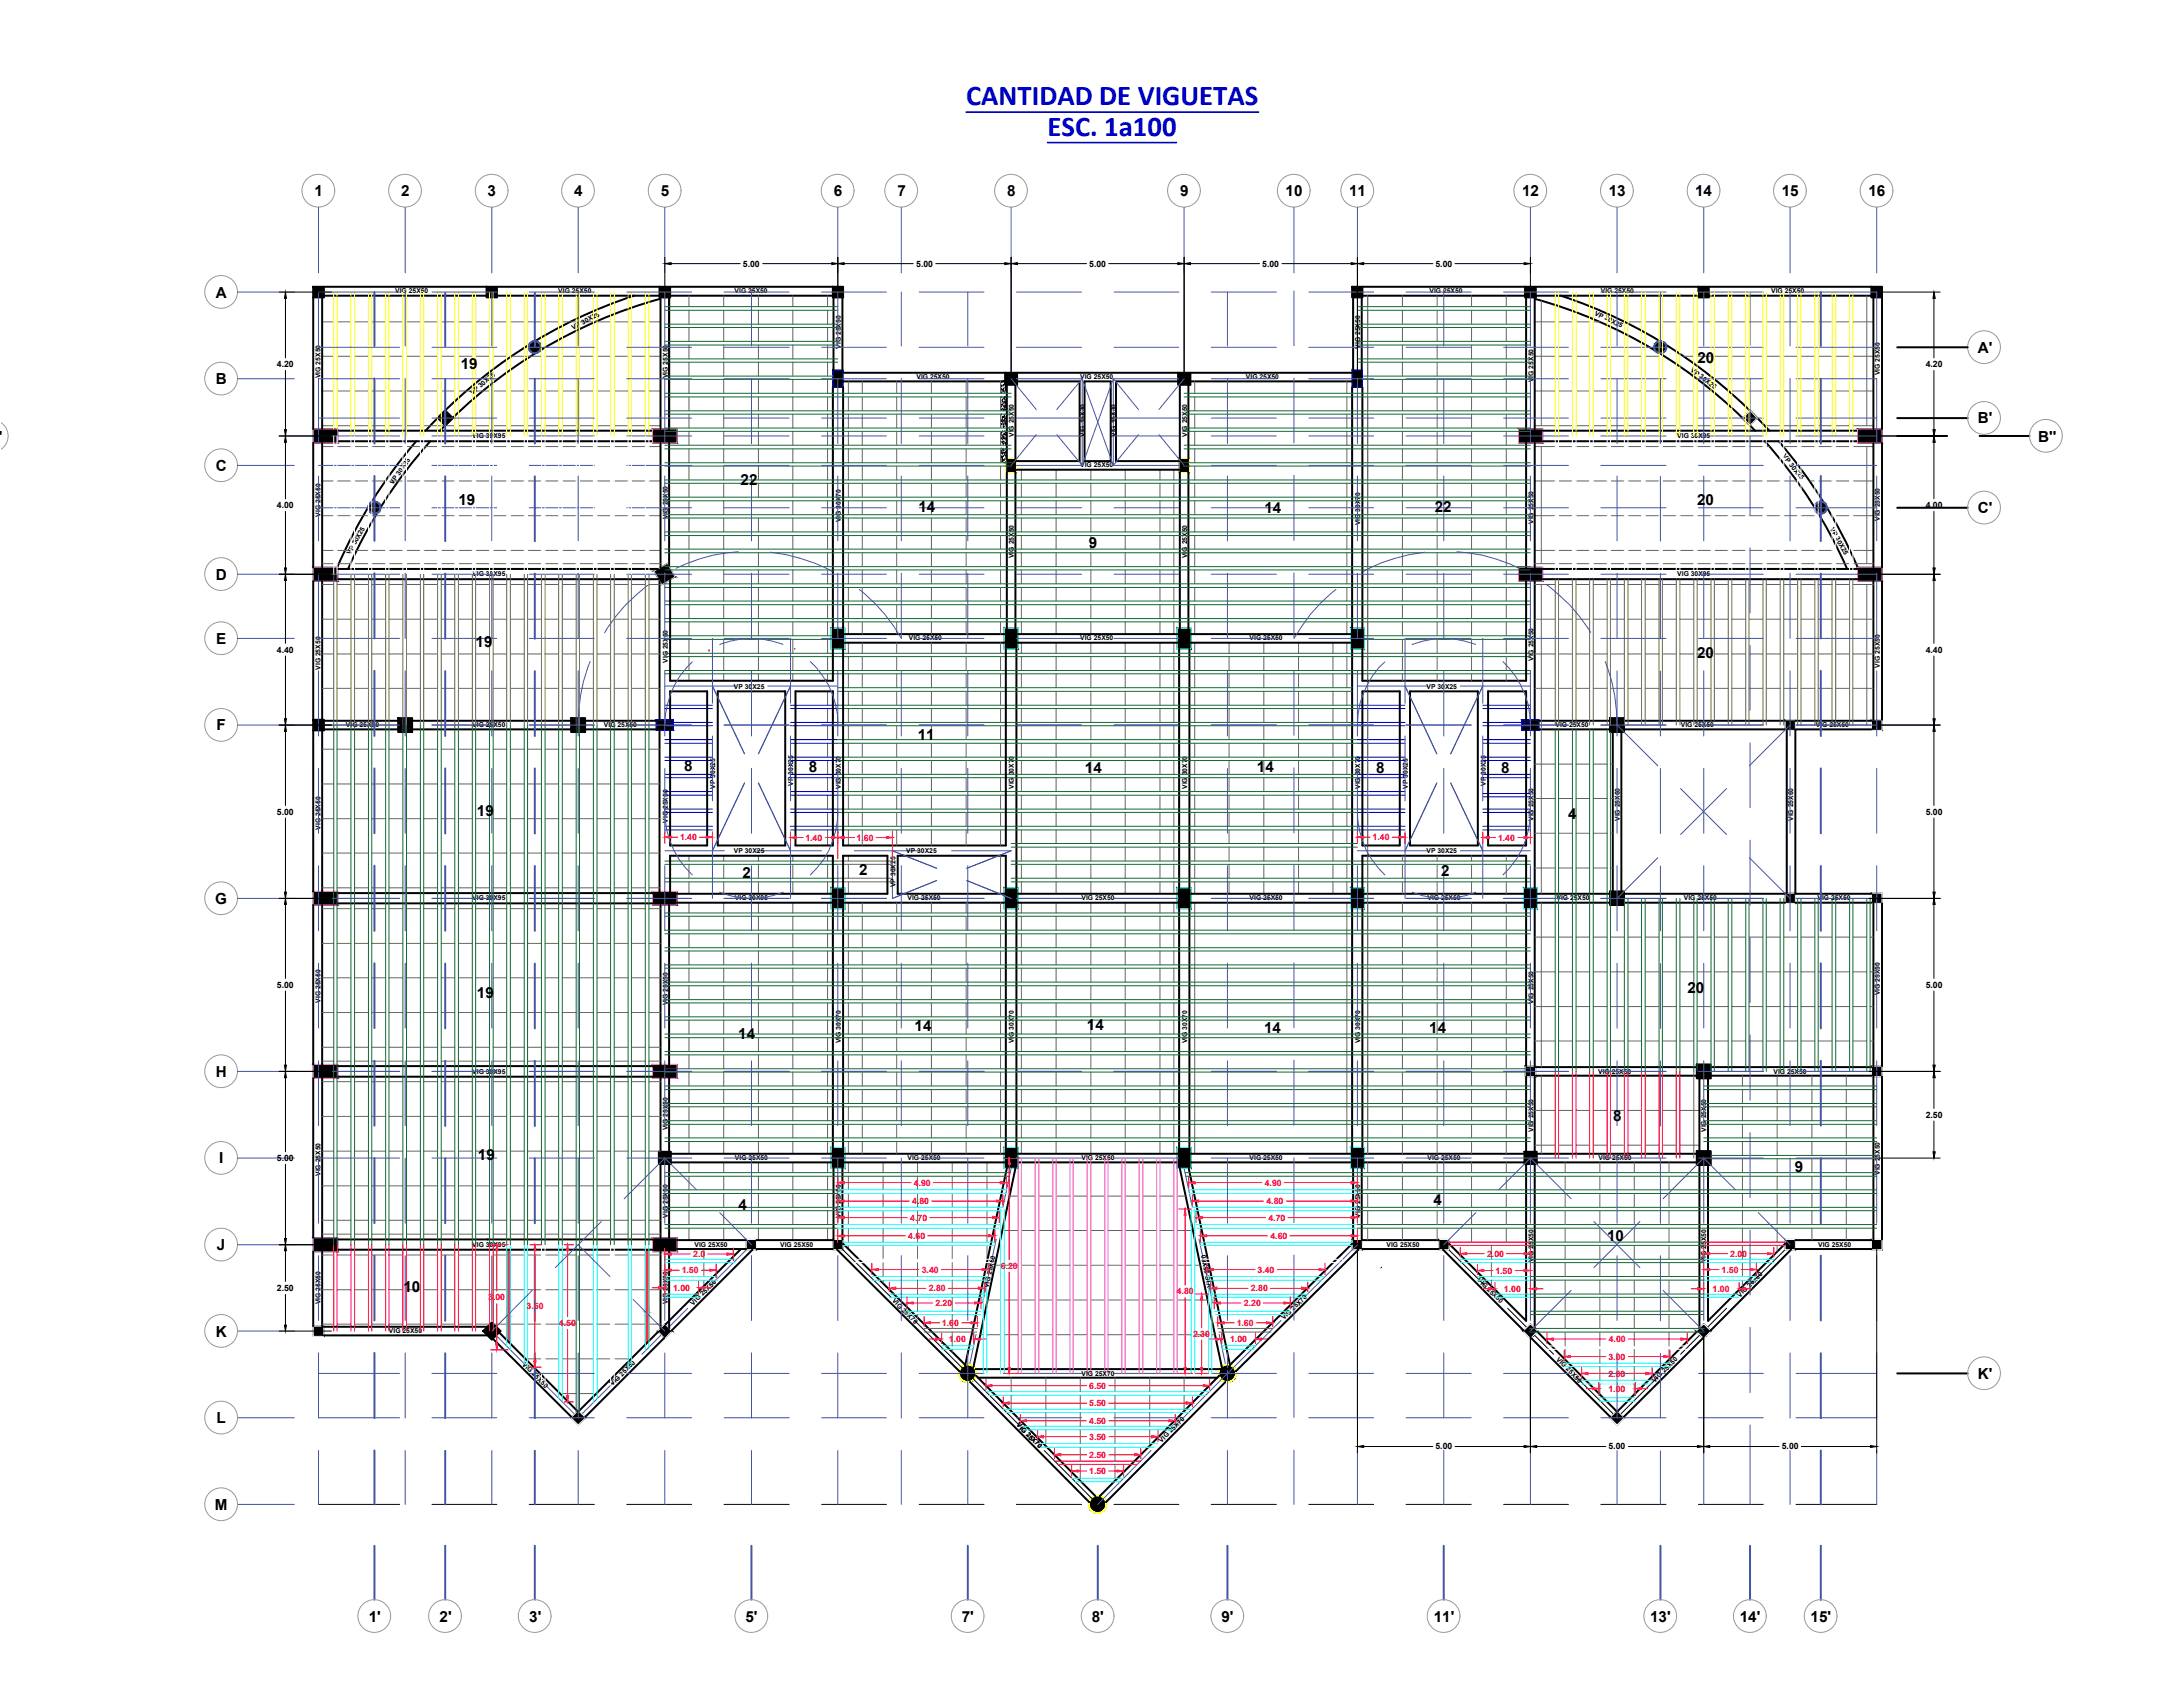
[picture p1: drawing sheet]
<svg xmlns="http://www.w3.org/2000/svg" width="279mm" height="216mm" viewBox="0 0 279 216" stroke-linecap="round" stroke-linejoin="round" font-family="sans-serif">
<defs><g id="words">
<g font-size="3.7" fill="#00f">
<text x="123.7" y="13.4">CANTIDAD DE VIGUETAS</text>
<text x="134.1" y="17.4">ESC. 1a100</text>
</g>
<g font-size="2">
<text x="40.3" y="25.1">1</text>
<text x="51.4" y="25.1">2</text>
<text x="62.4" y="25.1">3</text>
<text x="73.5" y="25.1">4</text>
<text x="84.6" y="25.1">5</text>
<text x="106.7" y="25.1">6</text>
<text x="114.9" y="25.1">7</text>
<text x="128.9" y="25.1">8</text>
<text x="151" y="25.1">9</text>
<text x="164.5" y="25.1">10</text>
<text x="172.7" y="25.1">11</text>
<text x="194.8" y="25.1">12</text>
<text x="205.9" y="25.1">13</text>
<text x="217" y="25.1">14</text>
<text x="228" y="25.1">15</text>
<text x="239.1" y="25.1">16</text>
<text x="27.6" y="38.1">A</text>
<text x="59" y="47.2">19</text>
<text x="217.3" y="46.4">20</text>
<text x="253.2" y="45.1">A'</text>
<text x="27.6" y="49.1">B</text>
<text x="-.7" y="56.5">''</text>
<text x="253.2" y="54.2">B'</text>
<text x="260.9" y="56.5">B''</text>
<text x="27.6" y="60.2">C</text>
<text x="58.7" y="64.6">19</text>
<text x="94.8" y="62.1">22</text>
<text x="117.6" y="65.5">14</text>
<text x="161.8" y="65.6">14</text>
<text x="183.6" y="65.5">22</text>
<text x="217.2" y="64.6">20</text>
<text x="253.2" y="65.7">C'</text>
<text x="139.4" y="70.1">9</text>
<text x="27.6" y="74.2">D</text>
<text x="27.7" y="82.4">E</text>
<text x="60.9" y="82.8">19</text>
<text x="217.2" y="84.2">20</text>
<text x="27.7" y="93.5">F</text>
<text x="117.5" y="94.7">11</text>
<text x="87.5" y="98.7">8</text>
<text x="103.5" y="98.8">8</text>
<text x="138.9" y="98.9">14</text>
<text x="160.9" y="98.8">14</text>
<text x="176.1" y="99">8</text>
<text x="192.2" y="98.9">8</text>
<text x="61" y="104.4">19</text>
<text x="200.7" y="104.8">4</text>
<text x="95" y="112.4">2</text>
<text x="110" y="112">2</text>
<text x="184.4" y="112.1">2</text>
<text x="27.6" y="115.7">G</text>
<text x="61" y="127.8">19</text>
<text x="117.1" y="131.9">14</text>
<text x="139.1" y="131.8">14</text>
<text x="216" y="127.1">20</text>
<text x="27.6" y="137.8">H</text>
<text x="94.5" y="133">14</text>
<text x="161.8" y="132.2">14</text>
<text x="182.9" y="132.2">14</text>
<text x="206.5" y="143.5">8</text>
<text x="28.1" y="148.9">I</text>
<text x="61.2" y="148.5">19</text>
<text x="229.7" y="149.9">9</text>
<text x="94.5" y="154.8">4</text>
<text x="183.5" y="154.3">4</text>
<text x="27.8" y="160">J</text>
<text x="205.7" y="158.8">10</text>
<text x="51.6" y="165.4">10</text>
<text x="27.6" y="171.1">K</text>
<text x="253.2" y="176.5">K'</text>
<text x="27.7" y="182.2">L</text>
<text x="27.5" y="193.2">M</text>
<text x="47.2" y="207.5">1'</text>
<text x="56.3" y="207.5">2'</text>
<text x="67.7" y="207.5">3'</text>
<text x="95.4" y="207.5">5'</text>
<text x="123.1" y="207.5">7'</text>
<text x="139.7" y="207.5">8'</text>
<text x="156.3" y="207.5">9'</text>
<text x="183.5" y="207.5">11'</text>
<text x="211.2" y="207.5">13'</text>
<text x="222.7" y="207.5">14'</text>
<text x="231.7" y="207.6">15'</text>
</g>
<g font-size="1.1">
<text x="95.1" y="34.1">5.00</text>
<text x="117.3" y="34.1">5.00</text>
<text x="139.4" y="34.1">5.00</text>
<text x="161.5" y="34.1">5.00</text>
<text x="183.7" y="34.1">5.00</text>
<text x="35.4" y="47">4.20</text>
<text x="246.5" y="47">4.20</text>
<text x="35.4" y="65">4.00</text>
<text x="246.5" y="65">4.00</text>
<text x="35.4" y="83.5">4.40</text>
<text x="246.5" y="83.5">4.40</text>
<text x="35.4" y="104.3">5.00</text>
<text x="246.5" y="104.3">5.00</text>
<text x="35.4" y="126.4">5.00</text>
<text x="246.5" y="126.4">5.00</text>
<text x="246.5" y="143">2.50</text>
<text x="35.4" y="148.6">5.00</text>
<text x="35.4" y="165.2">2.50</text>
<text x="183.7" y="185.5">5.00</text>
<text x="205.9" y="185.5">5.00</text>
<text x="228" y="185.5">5.00</text>
</g>
<g font-size="1.1" fill="#f00">
<text x="87" y="107.5">1.40</text>
<text x="103.1" y="107.6">1.40</text>
<text x="109.6" y="107.6">1.60</text>
<text x="175.7" y="107.5">1.40</text>
<text x="191.7" y="107.6">1.40</text>
<text x="116.8" y="154.1">4.80</text>
<text x="117" y="151.8">4.90</text>
<text x="161.9" y="151.8">4.90</text>
<text x="162.1" y="154.1">4.80</text>
<text x="88.7" y="160.9">2.0</text>
<text x="116.2" y="158.5">4.60</text>
<text x="116.5" y="156.2">4.70</text>
<text x="162.3" y="156.2">4.70</text>
<text x="162.6" y="158.5">4.60</text>
<text x="190.3" y="160.8">2.00</text>
<text x="221.4" y="160.8">2.00</text>
<text x="62.5" y="166.4">3.00</text>
<text x="67.4" y="167.5">3.50</text>
<text x="86.1" y="165.2">1.00</text>
<text x="87.2" y="162.9">1.50</text>
<text x="118" y="162.9">3.40</text>
<text x="118.9" y="165.3">2.80</text>
<text x="119.7" y="167.1">2.20</text>
<text x="128.1" y="162.4">6.20</text>
<text x="150.6" y="165.7">4.80</text>
<text x="159.2" y="167.1">2.20</text>
<text x="160.1" y="165.3">2.80</text>
<text x="161" y="162.9">3.40</text>
<text x="191.4" y="163">1.50</text>
<text x="192.5" y="165.3">1.00</text>
<text x="219.2" y="165.3">1.00</text>
<text x="220.3" y="162.9">1.50</text>
<text x="71.5" y="169.7">4.50</text>
<text x="120.6" y="169.7">1.60</text>
<text x="121.5" y="171.8">1.00</text>
<text x="152.7" y="171.1">2.30</text>
<text x="157.4" y="171.8">1.00</text>
<text x="158.3" y="169.7">1.60</text>
<text x="205.9" y="174">3.00</text>
<text x="205.9" y="171.8">4.00</text>
<text x="139.4" y="177.7">6.50</text>
<text x="139.4" y="180">5.50</text>
<text x="205.9" y="176.2">2.00</text>
<text x="205.9" y="178.1">1.00</text>
<text x="139.4" y="182.2">4.50</text>
<text x="139.4" y="184.3">3.50</text>
<text x="139.4" y="186.6">2.50</text>
<text x="139.4" y="188.6">1.50</text>
</g>
<g font-size=".9">
<text x="50.6" y="37.5">VIG 25X50</text>
<text x="71.5" y="37.5">VIG 25X50</text>
<text x="94" y="37.5">VIG 25X50</text>
<text x="183" y="37.5">VIG 25X50</text>
<text x="204" y="40.3" transform="rotate(26 204 40.3)">VP 30X25</text>
<text x="204.9" y="37.5">VIG 25X50</text>
<text x="226.7" y="37.5">VIG 25X50</text>
<text x="73.4" y="42.2" transform="rotate(-27 73.4 42.2)">VP 30X25</text>
<text x="107.6" y="44.6" transform="rotate(-90 107.6 44.6)">VIG 25X50</text>
<text x="174.1" y="44.6" transform="rotate(-90 174.1 44.6)">VIG 25X50</text>
<text x="216.3" y="47.5" transform="rotate(37 216.3 47.5)">VP 30X25</text>
<text x="41" y="48.4" transform="rotate(-90 41 48.4)">VIG 25X50</text>
<text x="60.5" y="50.6" transform="rotate(-41 60.5 50.6)">VP 30X25</text>
<text x="85.5" y="48.4" transform="rotate(-90 85.5 48.4)">VIG 25X50</text>
<text x="117.3" y="48.5">VIG 25X50</text>
<text x="138.3" y="48.5">VIG 25X50</text>
<text x="159.5" y="48.5">VIG 25X50</text>
<text x="196.3" y="48.9" transform="rotate(-90 196.3 48.9)">VIG 25X50</text>
<text x="240.6" y="48" transform="rotate(-90 240.6 48)">VIG 25X50</text>
<text x="60.5" y="56.1">VIG 30X95</text>
<text x="129.8" y="55.9" transform="rotate(-90 129.8 55.9)">VIG 25X50</text>
<text x="138.3" y="59.8">VIG 25X50</text>
<text x="138.9" y="55.9" transform="rotate(-90 138.9 55.9)">VIG 15X30</text>
<text x="142.8" y="55.9" transform="rotate(-90 142.8 55.9)">VIG 15X30</text>
<text x="151.9" y="55.9" transform="rotate(-90 151.9 55.9)">VIG 25X50</text>
<text x="214.7" y="56.1">VIG 30X95</text>
<text x="228.1" y="58.4" transform="rotate(52 228.1 58.4)">VP 30X25</text>
<text x="50.3" y="62" transform="rotate(-55 50.3 62)">VP 30X25</text>
<text x="41" y="66.1" transform="rotate(-90 41 66.1)">VIG 25X50</text>
<text x="44.9" y="71" transform="rotate(-61 44.9 71)">VP 30X25</text>
<text x="85.5" y="66.4" transform="rotate(-90 85.5 66.4)">VIG 25X50</text>
<text x="107.6" y="66.8" transform="rotate(-90 107.6 66.8)">VIG 30X70</text>
<text x="129.8" y="71.4" transform="rotate(-90 129.8 71.4)">VIG 25X50</text>
<text x="151.9" y="71.4" transform="rotate(-90 151.9 71.4)">VIG 25X50</text>
<text x="174.1" y="67.2" transform="rotate(-90 174.1 67.2)">VIG 30X70</text>
<text x="196.3" y="67.1" transform="rotate(-90 196.3 67.1)">VIG 25X50</text>
<text x="234.2" y="67.7" transform="rotate(61 234.2 67.7)">VP 30X25</text>
<text x="240.6" y="66.7" transform="rotate(-90 240.6 66.7)">VIG 25X50</text>
<text x="60.5" y="73.7">VIG 30X95</text>
<text x="214.7" y="73.7">VIG 30X95</text>
<text x="116.3" y="82">VIG 25X50</text>
<text x="138.3" y="82">VIG 25X50</text>
<text x="159.9" y="82">VIG 25X50</text>
<text x="41" y="85.7" transform="rotate(-90 41 85.7)">VIG 25X50</text>
<text x="85.5" y="84.8" transform="rotate(-90 85.5 84.8)">VIG 25X50</text>
<text x="93.9" y="88.2">VP 30X25</text>
<text x="182.6" y="88.2">VP 30X25</text>
<text x="196.3" y="84.6" transform="rotate(-90 196.3 84.6)">VIG 25X50</text>
<text x="240.6" y="85.4" transform="rotate(-90 240.6 85.4)">VIG 25X50</text>
<text x="44.3" y="93.1">VIG 25X50</text>
<text x="60.5" y="93.1">VIG 25X50</text>
<text x="77.3" y="93.1">VIG 25X50</text>
<text x="199.1" y="93.1">VIG 25X50</text>
<text x="215.1" y="93.1">VIG 25X50</text>
<text x="232.4" y="93.1">VIG 25X50</text>
<text x="91.5" y="101" transform="rotate(-90 91.5 101)">VP 30X25</text>
<text x="101.5" y="100.6" transform="rotate(-90 101.5 100.6)">VP 30X25</text>
<text x="107.6" y="101" transform="rotate(-90 107.6 101)">VIG 30X70</text>
<text x="129.8" y="101" transform="rotate(-90 129.8 101)">VIG 30X70</text>
<text x="151.9" y="101" transform="rotate(-90 151.9 101)">VIG 30X70</text>
<text x="174.1" y="101" transform="rotate(-90 174.1 101)">VIG 30X70</text>
<text x="180.2" y="101" transform="rotate(-90 180.2 101)">VP 30X25</text>
<text x="190.2" y="100.6" transform="rotate(-90 190.2 100.6)">VP 30X25</text>
<text x="41" y="106.2" transform="rotate(-90 41 106.2)">VIG 25X50</text>
<text x="85.5" y="105.3" transform="rotate(-90 85.5 105.3)">VIG 25X50</text>
<text x="196.3" y="105.1" transform="rotate(-90 196.3 105.1)">VIG 25X50</text>
<text x="207.3" y="105.1" transform="rotate(-90 207.3 105.1)">VIG 25X60</text>
<text x="229.5" y="105.1" transform="rotate(-90 229.5 105.1)">VIG 25X60</text>
<text x="93.9" y="109.2">VP 30X25</text>
<text x="114.6" y="113.5" transform="rotate(-90 114.6 113.5)">VP 30X25</text>
<text x="116" y="109.2">VP 30X25</text>
<text x="182.6" y="109.2">VP 30X25</text>
<text x="60.5" y="115.2">VIG 30X95</text>
<text x="94.1" y="115.2">VIG 30X95</text>
<text x="116.2" y="115.2">VIG 25X50</text>
<text x="138.4" y="115.2">VIG 25X50</text>
<text x="159.9" y="115.2">VIG 25X50</text>
<text x="182.7" y="115.2">VIG 25X50</text>
<text x="199.2" y="115.2">VIG 25X50</text>
<text x="215.5" y="115.2">VIG 25X50</text>
<text x="232.6" y="115.2">VIG 25X50</text>
<text x="41" y="128.3" transform="rotate(-90 41 128.3)">VIG 25X50</text>
<text x="85.5" y="128.7" transform="rotate(-90 85.5 128.7)">VIG 25X50</text>
<text x="196.3" y="128.5" transform="rotate(-90 196.3 128.5)">VIG 25X50</text>
<text x="240.6" y="127.4" transform="rotate(-90 240.6 127.4)">VIG 25X50</text>
<text x="60.5" y="137.4">VIG 30X95</text>
<text x="107.6" y="133.5" transform="rotate(-90 107.6 133.5)">VIG 30X70</text>
<text x="129.8" y="133.5" transform="rotate(-90 129.8 133.5)">VIG 30X70</text>
<text x="151.9" y="133.5" transform="rotate(-90 151.9 133.5)">VIG 30X70</text>
<text x="174.1" y="133.5" transform="rotate(-90 174.1 133.5)">VIG 30X70</text>
<text x="204.6" y="137.4">VIG 25X50</text>
<text x="227" y="137.4">VIG 25X50</text>
<text x="85.5" y="144.7" transform="rotate(-90 85.5 144.7)">VIG 25X50</text>
<text x="94.1" y="148.5">VIG 25X50</text>
<text x="116.2" y="148.5">VIG 25X50</text>
<text x="138.4" y="148.5">VIG 25X60</text>
<text x="159.9" y="148.5">VIG 25X50</text>
<text x="182.7" y="148.5">VIG 25X50</text>
<text x="196.3" y="144.9" transform="rotate(-90 196.3 144.9)">VIG 25X50</text>
<text x="204.6" y="148.5">VIG 25X50</text>
<text x="218.4" y="144.9" transform="rotate(-90 218.4 144.9)">VIG 25X50</text>
<text x="41" y="150.5" transform="rotate(-90 41 150.5)">VIG 25X50</text>
<text x="85.5" y="155.8" transform="rotate(-90 85.5 155.8)">VIG 25X50</text>
<text x="107.6" y="155.8" transform="rotate(-90 107.6 155.8)">VIG 25X50</text>
<text x="174.1" y="155.8" transform="rotate(-90 174.1 155.8)">VIG 25X50</text>
<text x="240.6" y="150.4" transform="rotate(-90 240.6 150.4)">VIG 25X50</text>
<text x="60.5" y="159.6">VIG 30X95</text>
<text x="88.9" y="159.6">VIG 25X50</text>
<text x="99.9" y="159.6">VIG 25X50</text>
<text x="177.5" y="159.6">VIG 25X50</text>
<text x="196.3" y="161.5" transform="rotate(-90 196.3 161.5)">VIG 25X50</text>
<text x="218.4" y="161.5" transform="rotate(-90 218.4 161.5)">VIG 25X50</text>
<text x="232.7" y="159.6">VIG 25X50</text>
<text x="41" y="166.9" transform="rotate(-90 41 166.9)">VIG 25X50</text>
<text x="85.5" y="166.9" transform="rotate(-90 85.5 166.9)">VIG 25X50</text>
<text x="88.7" y="167.1" transform="rotate(-45 88.7 167.1)">VIG 25X50</text>
<text x="114.1" y="166.5" transform="rotate(45 114.1 166.5)">VIG 25X70</text>
<text x="126.5" y="164.9" transform="rotate(-78 126.5 164.9)">VIG 25X60</text>
<text x="155.2" y="164.7" transform="rotate(-102 155.2 164.7)">VIG 25X60</text>
<text x="189" y="163.9" transform="rotate(45 189 163.9)">VIG 25X50</text>
<text x="222.7" y="166.1" transform="rotate(-45 222.7 166.1)">VIG 25x50</text>
<text x="49.8" y="170.6">VIG 25X50</text>
<text x="164.3" y="169" transform="rotate(-45 164.3 169)">VIG 25X70</text>
<text x="66.8" y="174.7" transform="rotate(45 66.8 174.7)">VIG 25X50</text>
<text x="78.4" y="177.4" transform="rotate(-45 78.4 177.4)">VIG 25X50</text>
<text x="138.4" y="176.1">VIG 25X70</text>
<text x="199.1" y="174" transform="rotate(45 199.1 174)">VIG 25X50</text>
<text x="211.8" y="177" transform="rotate(-45 211.8 177)">VIG 25X50</text>
<text x="130" y="182.4" transform="rotate(45 130 182.4)">VIG 25X70</text>
<text x="148.7" y="184.7" transform="rotate(-45 148.7 184.7)">VIG 25X70</text>
</g>
</g></defs>
<!-- layer: TEXTO -->
<g fill="#000" stroke="#000" stroke-width=".13">
<path d="M56 53.5h2l-1 .9zM68.4 45.2h.1zM68.4 43.6h.1zM212.3 45.2h.4zM212.4 43.6h.2zM224 52.5l.9 1h-1.8zM47.8 65.7h.2zM47.8 64.2h.2zM83.7 73.1h2.3l.4 .7zM83.7 73.1l1.7-1 .6 1zM232.9 65.7h.3zM232.9 64.2h.2z"/>
<path d="M85.1 169.4l.3 .3h-.6zM123.7 176.9h.3zM123.7 174.7h.3zM156.9 176.9h.5zM156.9 174.7h.3zM195.6 171h.6l-.3 .3zM217.1 170.3h1.9l-.7 .7zM73.1 181.4h1.9l-1 1zM74 180.5l1 .9h-1.9zM140.3 193.6h.5zM140.3 191.4h.3zM206 181.4h1.9l-.9 1z"/>
<path d="M207 180.5l.9 .9h-1.9z"/>
<path d="M40.1 36.7l1.3 1.4v-1.4zM40.1 36.7l1.3 1.4h-1.3z"/>
<path d="M62.3 36.7l1.3 1.4v-1.4zM62.3 36.7l1.3 1.4h-1.3z"/>
<path d="M84.4 36.7l1.4 1.4v-1.4zM84.4 36.7l1.4 1.4h-1.4z"/>
<path d="M106.6 36.7l1.3 1.4v-1.4zM106.6 36.7l1.3 1.4h-1.3z"/>
<path d="M173.1 36.7l1.3 1.4v-1.4zM173.1 36.7l1.3 1.4h-1.3z"/>
<path d="M195.2 36.7l1.4 1.4v-1.4zM195.2 36.7l1.4 1.4h-1.4z"/>
<path d="M217.4 36.7l1.3 1.4v-1.4zM217.4 36.7l1.3 1.4h-1.3z"/>
<path d="M239.5 36.7l1.4 1.4v-1.4zM239.5 36.7l1.4 1.4h-1.4z"/>
<path d="M40.1 54.9l3.1 1.8v-1.8zM40.1 54.9l3.1 1.8h-3.1z"/>
<path d="M56 53.5h2zM56 53.5h2z"/>
<path d="M57 52.5l1 1zM57 52.5l1 1h-2zM56 53.5h2zM56 53.5h2z"/>
<path d="M68.4 43.6l.3 .1zM68.3 43.7h.4z"/>
<path d="M68.3 43.7h.4zM68.2 43.7h.5z"/>
<path d="M68.3 45.2h.4zM68.3 45.2h.2z"/>
<path d="M68.2 43.7h.6zM68.2 43.7h.6z"/>
<path d="M68.2 45.2h.5zM68.2 45.2h.5z"/>
<path d="M68.2 43.7l.6 .1zM68.1 43.8h.7z"/>
<path d="M68.2 45.1h.6zM68.2 45.1l.5 .1z"/>
<path d="M68.1 43.8h.8zM68.1 43.8h.8z"/>
<path d="M68.1 45.1h.7zM68.1 45.1h.7z"/>
<path d="M68 43.8l1 .1zM67.9 43.9h1.1z"/>
<path d="M68 45.1h.9zM68 45.1h.8z"/>
<path d="M67.9 43.9h1.1zM67.9 43.9h1.1z"/>
<path d="M67.9 45l1 .1 .1-.1zM67.9 45l1 .1h-.9z"/>
<path d="M67.9 43.9h1.2zM67.9 43.9h1.2z"/>
<path d="M67.9 45h1.1zM67.9 45h1.1z"/>
<path d="M67.9 43.9l1.2 .1v-.1zM67.9 43.9l1.2 .1h-1.3z"/>
<path d="M67.9 44.9h1.2zM67.9 44.9l1.1 .1z"/>
<path d="M67.8 44l1.4 .1zM67.8 44.1h1.4z"/>
<path d="M67.8 44.8l1.3 .1v-.1zM67.8 44.8l1.3 .1h-1.2z"/>
<path d="M67.8 44.1l1.4 .1v-.1zM67.8 44.1l1.4 .1h-1.5z"/>
<path d="M67.7 44.2h1.5zM67.7 44.2h1.5z"/>
<path d="M67.7 44.7l1.5 .1v-.1zM67.7 44.7l1.5 .1h-1.4z"/>
<path d="M67.8 44.8h1.4zM67.8 44.8h1.3z"/>
<path d="M67.7 44.2l1.5 .1v-.1zM67.7 44.2l1.5 .1h-1.5z"/>
<path d="M67.7 44.3l1.6 .1-.1-.1zM67.7 44.3l1.6 .1h-1.6z"/>
<path d="M67.7 44.6l1.5 .1v-.1zM67.7 44.6l1.5 .1h-1.5z"/>
<path d="M67.7 44.7h1.5zM67.7 44.7h1.5z"/>
<path d="M67.7 44.4l1.6 .1v-.1zM67.7 44.4l1.6 .1h-1.6z"/>
<path d="M67.7 44.5h1.6zM67.7 44.5h1.6z"/>
<path d="M67.7 44.5l1.5 .1 .1-.1zM67.7 44.5l1.5 .1h-1.5z"/>
<path d="M83.5 54.9l3.2 1.8v-1.8zM83.5 54.9l3.2 1.8h-3.2z"/>
<path d="M106.6 47.4l1.3 2.2v-2.2zM106.6 47.4l1.3 2.2h-1.3z"/>
<path d="M128.7 58.7l1.4 1.8v-1.8zM128.7 58.7l1.4 1.8h-1.4z"/>
<path d="M128.7 47.7l1.5 1.5v-1.5zM128.7 47.7l1.5 1.5h-1.5z"/>
<path d="M150.9 58.7l1.3 1.8v-1.8zM150.9 58.7l1.3 1.8h-1.3z"/>
<path d="M150.8 47.7l1.6 1.5v-1.5zM150.8 47.7l1.6 1.5h-1.6z"/>
<path d="M173.1 47.4l1.3 2.2v-2.2zM173.1 47.4l1.3 2.2h-1.3z"/>
<path d="M194.4 54.9l3 1.8v-1.8zM194.4 54.9l3 1.8h-3z"/>
<path d="M212.3 45.2h.3zM212.4 45.2h.2z"/>
<path d="M212.4 43.6l.3 .1zM212.4 43.6l.3 .1z"/>
<path d="M212.3 43.7h.5zM212.3 43.7h.5z"/>
<path d="M212.3 43.7h.5zM212.2 43.7h.6z"/>
<path d="M212.3 45.2h.5zM212.3 45.2h.4z"/>
<path d="M212.2 43.7l.7 .1zM212.2 43.7l.7 .1z"/>
<path d="M212.2 45.1h.6zM212.2 45.1l.6 .1z"/>
<path d="M212.1 43.8h.8zM212 43.8h.9z"/>
<path d="M212.1 45.1h.8zM212.1 45.1h.7z"/>
<path d="M212 43.8l1 .1zM212 43.8l1 .1z"/>
<path d="M212 45.1h.9zM212 45.1h.9z"/>
<path d="M212 43.9h1.1zM212 43.9h1.1z"/>
<path d="M212 45l.9 .1 .1-.1zM212 45l.9 .1h-.9z"/>
<path d="M212 43.9h1.1zM211.9 43.9h1.2z"/>
<path d="M212 45h1.1zM212 45h1z"/>
<path d="M211.9 43.9l1.2 .1v-.1zM211.9 43.9l1.2 .1h-1.3z"/>
<path d="M211.9 44.9h1.2zM211.9 44.9l1.2 .1z"/>
<path d="M211.8 44l1.4 .1zM211.8 44l1.4 .1z"/>
<path d="M211.8 44.8l1.3 .1v-.1zM211.8 44.8l1.3 .1h-1.2z"/>
<path d="M211.8 44.1l1.4 .1v-.1zM211.8 44.1l1.4 .1h-1.4z"/>
<path d="M211.8 44.8h1.4zM211.8 44.8h1.3z"/>
<path d="M211.8 44.2h1.4zM211.8 44.2h1.4z"/>
<path d="M211.8 44.2l1.5 .1-.1-.1zM211.8 44.2l1.5 .1h-1.5z"/>
<path d="M211.8 44.7h1.4zM211.8 44.7h1.4z"/>
<path d="M211.8 44.7l1.4 .1v-.1zM211.8 44.7l1.4 .1h-1.4z"/>
<path d="M211.8 44.3l1.5 .1v-.1zM211.8 44.3l1.5 .1h-1.5z"/>
<path d="M211.8 44.4l1.5 .1v-.1zM211.8 44.4l1.5 .1h-1.5z"/>
<path d="M211.8 44.5h1.5zM211.8 44.5h1.5z"/>
<path d="M211.8 44.5l1.5 .1v-.1zM211.8 44.5l1.5 .1h-1.5z"/>
<path d="M211.8 44.6l1.4 .1 .1-.1zM211.8 44.6l1.4 .1h-1.4z"/>
<path d="M223.1 53.5h1.8zM223.1 53.5h1.8zM223.1 53.5h1.8l-.9 .9z"/>
<path d="M237.7 54.9l3.2 1.8v-1.8zM237.7 54.9l3.2 1.8h-3.2z"/>
<path d="M40.1 72.6l3.1 1.8v-1.8zM40.1 72.6l3.1 1.8h-3.1z"/>
<path d="M47.8 64.2h.3zM47.8 64.2h.3z"/>
<path d="M47.8 64.2h.4zM47.7 64.2h.5z"/>
<path d="M47.8 65.7h.3zM47.8 65.7h.2z"/>
<path d="M47.7 64.2l.6 .1zM47.6 64.3h.7z"/>
<path d="M47.7 65.7h.5zM47.7 65.7h.4z"/>
<path d="M47.6 64.3h.7zM47.5 64.3h.8z"/>
<path d="M47.6 65.7h.7zM47.6 65.7h.6z"/>
<path d="M47.5 64.3h.9zM47.5 64.3h.9z"/>
<path d="M47.5 65.7h.8zM47.5 65.7h.8z"/>
<path d="M47.5 64.3l.9 .1zM47.4 64.4h1z"/>
<path d="M47.5 65.6h.9zM47.5 65.6l.8 .1z"/>
<path d="M47.4 64.4h1.1zM47.4 64.4h1.1z"/>
<path d="M47.4 65.6h1zM47.4 65.6h1z"/>
<path d="M47.4 64.4l1.2 .1zM47.3 64.5h1.3z"/>
<path d="M47.4 65.5l1 .1 .1-.1zM47.4 65.5l1 .1h-1z"/>
<path d="M47.3 64.5l1.3 .1v-.1zM47.3 64.5l1.3 .1h-1.3z"/>
<path d="M47.3 65.4h1.3zM47.3 65.4l1.2 .1z"/>
<path d="M47.3 64.6h1.3zM47.3 64.6h1.3z"/>
<path d="M47.3 65.4h1.3zM47.3 65.4h1.3z"/>
<path d="M47.2 64.6l1.4 .1v-.1zM47.2 64.6l1.4 .1h-1.4z"/>
<path d="M47.2 64.7l1.5 .1-.1-.1zM47.2 64.7l1.5 .1h-1.5z"/>
<path d="M47.2 65.3h1.4zM47.2 65.3h1.4z"/>
<path d="M47.2 65.3l1.4 .1v-.1zM47.2 65.3l1.4 .1h-1.3z"/>
<path d="M47.2 64.8h1.5zM47.2 64.8h1.5z"/>
<path d="M47.2 64.8l1.5 .1v-.1zM47.2 64.8l1.5 .1h-1.5z"/>
<path d="M47.2 65.1l1.5 .1v-.1zM47.2 65.1l1.5 .1h-1.5z"/>
<path d="M47.2 65.2l1.4 .1 .1-.1zM47.2 65.2l1.4 .1h-1.4z"/>
<path d="M47.2 64.9l1.5 .1v-.1zM47.2 64.9l1.5 .1h-1.5z"/>
<path d="M47.2 65h1.5zM47.2 65h1.5z"/>
<path d="M47.2 65l1.5 .1v-.1zM47.2 65l1.5 .1h-1.5z"/>
<path d="M83.7 73.1l.4 .7h2.3zM84.1 73.8h2.3l-1.7 1z"/>
<path d="M194.4 72.6l3 1.8v-1.8zM194.4 72.6l3 1.8h-3z"/>
<path d="M232.9 65.7h.2zM232.9 65.7h.2z"/>
<path d="M232.9 64.2h.3zM232.9 64.2h.3z"/>
<path d="M232.9 64.2h.4zM232.8 64.2h.5z"/>
<path d="M232.8 64.2l.5 .1zM232.7 64.3h.6z"/>
<path d="M232.8 65.7h.5zM232.8 65.7h.4z"/>
<path d="M232.7 64.3h.7zM232.7 64.3h.7z"/>
<path d="M232.7 65.7h.6zM232.7 65.7h.6z"/>
<path d="M232.7 64.3h.8zM232.6 64.3h.9z"/>
<path d="M232.7 65.7h.7zM232.7 65.7h.6z"/>
<path d="M232.6 64.3l1 .1zM232.6 64.3l1 .1z"/>
<path d="M232.6 65.6h.9zM232.6 65.6l.8 .1z"/>
<path d="M232.5 64.4h1.1zM232.5 64.4h1.1z"/>
<path d="M232.5 65.6h1.1zM232.5 65.6h1z"/>
<path d="M232.5 64.4l1.1 .1zM232.4 64.5h1.2z"/>
<path d="M232.5 65.5l1.1 .1v-.1zM232.5 65.5l1.1 .1h-1.1z"/>
<path d="M232.4 64.5l1.3 .1-.1-.1zM232.4 64.5l1.3 .1h-1.3z"/>
<path d="M232.4 65.4h1.2zM232.4 65.4l1.2 .1z"/>
<path d="M232.4 64.6h1.3zM232.4 64.6h1.3z"/>
<path d="M232.4 65.4h1.3zM232.4 65.4h1.2z"/>
<path d="M232.4 64.6l1.4 .1-.1-.1zM232.4 64.6l1.4 .1h-1.5z"/>
<path d="M232.4 65.3l1.3 .1v-.1zM232.4 65.3l1.3 .1h-1.3z"/>
<path d="M232.3 64.7l1.5 .1v-.1zM232.3 64.7l1.5 .1h-1.5z"/>
<path d="M232.3 64.8h1.5zM232.3 64.8h1.5z"/>
<path d="M232.3 65.2l1.5 .1v-.1zM232.3 65.2l1.5 .1h-1.5z"/>
<path d="M232.3 65.3h1.5zM232.3 65.3h1.4z"/>
<path d="M232.3 64.8l1.5 .1v-.1zM232.3 64.8l1.5 .1h-1.5z"/>
<path d="M232.3 64.9l1.5 .1v-.1zM232.3 64.9l1.5 .1h-1.5z"/>
<path d="M232.3 65h1.5zM232.3 65h1.5z"/>
<path d="M232.3 65l1.5 .1v-.1zM232.3 65l1.5 .1h-1.5z"/>
<path d="M232.3 65.1l1.5 .1v-.1zM232.3 65.1l1.5 .1h-1.5z"/>
<path d="M237.7 72.6l3.2 1.8v-1.8zM237.7 72.6l3.2 1.8h-3.2z"/>
<path d="M40.1 92.1l1.3 1.4v-1.4zM40.1 92.1l1.3 1.4h-1.3z"/>
<path d="M51 91.9l1.7 1.8v-1.8zM51 91.9l1.7 1.8h-1.7z"/>
<path d="M73.1 91.9l1.8 1.8v-1.8zM73.1 91.9l1.8 1.8h-1.8z"/>
<path d="M84 92.1l2.2 1.4v-1.4zM84 92.1l2.2 1.4h-2.2z"/>
<path d="M106.4 80.4l1.7 2.7v-2.7zM106.4 80.4l1.7 2.7h-1.7z"/>
<path d="M128.5 80.4l1.8 2.7v-2.7zM128.5 80.4l1.8 2.7h-1.8z"/>
<path d="M150.7 80.4l1.7 2.7v-2.7zM150.7 80.4l1.7 2.7h-1.7z"/>
<path d="M172.8 80.4l1.8 2.7v-2.7zM172.8 80.4l1.8 2.7h-1.8z"/>
<path d="M194.8 92.1l2.2 1.4v-1.4zM194.8 92.1l2.2 1.4h-2.2z"/>
<path d="M206.1 91.9l1.8 1.8v-1.8zM206.1 91.9l1.8 1.8h-1.8z"/>
<path d="M228.5 92.1l1.3 1.4v-1.4zM228.5 92.1l1.3 1.4h-1.3z"/>
<path d="M239.5 92.1l1.4 1.4v-1.4zM239.5 92.1l1.4 1.4h-1.4z"/>
<path d="M40.1 114.1l3.1 1.7v-1.7zM40.1 114.1l3.1 1.7h-3.1z"/>
<path d="M83.5 114.1l3.2 1.7v-1.7zM83.5 114.1l3.2 1.7h-3.2z"/>
<path d="M106.4 113.6l1.7 2.7v-2.7zM106.4 113.6l1.7 2.7h-1.7z"/>
<path d="M128.5 113.6l1.8 2.7v-2.7zM128.5 113.6l1.8 2.7h-1.8z"/>
<path d="M150.7 113.6l1.7 2.7v-2.7zM150.7 113.6l1.7 2.7h-1.7z"/>
<path d="M172.8 113.6l1.8 2.7v-2.7zM172.8 113.6l1.8 2.7h-1.8z"/>
<path d="M195 113.6l1.8 2.7v-2.7zM195 113.6l1.8 2.7h-1.8z"/>
<path d="M206.1 114.1l1.8 1.7v-1.7zM206.1 114.1l1.8 1.7h-1.8z"/>
<path d="M228.5 114.3l1.3 1.3v-1.3zM228.5 114.3l1.3 1.3h-1.3z"/>
<path d="M239.5 114.3l1.4 1.3v-1.3zM239.5 114.3l1.4 1.3h-1.4z"/>
<path d="M40.1 136.2l3.1 1.8v-1.8zM40.1 136.2l3.1 1.8h-3.1z"/>
<path d="M83.5 136.2l3.2 1.8v-1.8zM83.5 136.2l3.2 1.8h-3.2z"/>
<path d="M195.2 136.4l1.4 1.4v-1.4zM195.2 136.4l1.4 1.4h-1.4z"/>
<path d="M217.2 136.2l1.7 1.8v-1.8zM217.2 136.2l1.7 1.8h-1.7z"/>
<path d="M239.5 136.4l1.4 1.4v-1.4zM239.5 136.4l1.4 1.4h-1.4z"/>
<path d="M40.1 158.4l3.1 1.8v-1.8zM40.1 158.4l3.1 1.8h-3.1z"/>
<path d="M84.3 147.4l1.6 1.6v-1.6zM84.3 147.4l1.6 1.6h-1.6z"/>
<path d="M83.5 158.4l3.2 1.8v-1.8zM83.5 158.4l3.2 1.8h-3.2z"/>
<path d="M95.5 158.6l1.3 1.3v-1.3zM95.5 158.6l1.3 1.3h-1.3z"/>
<path d="M106.6 158.6l1.3 1.3v-1.3zM106.6 158.6l1.3 1.3h-1.3z"/>
<path d="M106.4 146.9l1.7 2.6v-2.6zM106.4 146.9l1.7 2.6h-1.7z"/>
<path d="M128.5 146.9l1.8 2.6v-2.6zM128.5 146.9l1.8 2.6h-1.8z"/>
<path d="M150.7 146.9l1.7 2.6v-2.6zM150.7 146.9l1.7 2.6h-1.7z"/>
<path d="M173.1 158.6l1.3 1.3v-1.3zM173.1 158.6l1.3 1.3h-1.3z"/>
<path d="M172.8 146.9l1.8 2.6v-2.6zM172.8 146.9l1.8 2.6h-1.8z"/>
<path d="M184.2 158.6l1.3 1.3v-1.3zM184.2 158.6l1.3 1.3h-1.3z"/>
<path d="M195.1 147.4l1.6 1.6v-1.6zM195.1 147.4l1.6 1.6h-1.6z"/>
<path d="M217.2 147.3l1.7 1.8v-1.8zM217.2 147.3l1.7 1.8h-1.7z"/>
<path d="M228.5 158.6l1.3 1.3v-1.3zM228.5 158.6l1.3 1.3h-1.3z"/>
<path d="M239.5 158.6l1.4 1.3v-1.3zM239.5 158.6l1.4 1.3h-1.4z"/>
<path d="M40.1 169.7l1.3 1.3v-1.3zM40.1 169.7l1.3 1.3h-1.3z"/>
<path d="M62.9 169.2l1.2 1.1h-2.3zM61.8 170.3l1.1 1.2 1.2-1.2z"/>
<path d="M84.2 170.3l.9 1zM84.2 170.3h1.8l-.9 1z"/>
<path d="M84.8 169.7l1.2 .6-.6-.6zM84.2 170.3l.6-.6 1.2 .6z"/>
<path d="M123.7 174.7h.4zM123.6 174.7h.5z"/>
<path d="M123.6 174.7l.6 .1zM123.5 174.8h.7z"/>
<path d="M123.6 176.9h.5zM123.6 176.9h.4z"/>
<path d="M123.5 174.8h.8zM123.4 174.8h.9z"/>
<path d="M123.5 176.8h.7zM123.5 176.8l.6 .1z"/>
<path d="M123.4 174.8h1zM123.3 174.8h1.1z"/>
<path d="M123.4 176.8h.9zM123.4 176.8h.8z"/>
<path d="M123.3 174.8l1.2 .1zM123.2 174.9h1.3z"/>
<path d="M123.3 176.7h1.1zM123.3 176.7l1 .1z"/>
<path d="M123.2 174.9l1.4 .1-.1-.1zM123.1 175l.1-.1 1.4 .1z"/>
<path d="M123.2 176.7h1.3zM123.2 176.7h1.2z"/>
<path d="M123.1 175h1.6zM123.1 175h1.6z"/>
<path d="M123.1 176.6l1.4 .1 .1-.1zM123.1 176.6l1.4 .1h-1.3z"/>
<path d="M123.1 175l1.6 .1v-.1zM123.1 175l1.6 .1h-1.7z"/>
<path d="M123.1 176.5l1.5 .1 .1-.1zM123.1 176.5l1.5 .1h-1.5z"/>
<path d="M123 175.1l1.8 .1-.1-.1zM123 175.1l1.8 .1h-1.9z"/>
<path d="M123 176.5h1.7zM123 176.5h1.7z"/>
<path d="M122.9 175.2l1.9 .1v-.1zM122.9 175.2l1.9 .1h-1.9z"/>
<path d="M122.9 176.4l1.8 .1 .1-.1zM122.9 176.4l1.8 .1h-1.7z"/>
<path d="M122.9 175.3l2 .1-.1-.1zM122.9 175.3l2 .1h-2z"/>
<path d="M122.9 176.3l1.9 .1v-.1zM122.9 176.3l1.9 .1h-1.9z"/>
<path d="M122.9 175.4l2 .1v-.1zM122.9 175.4l2 .1h-2.1z"/>
<path d="M122.9 176.2l1.9 .1 .1-.1zM122.9 176.2l1.9 .1h-1.9z"/>
<path d="M122.8 175.5l2.2 .1-.1-.1zM122.8 175.5l2.2 .1h-2.2z"/>
<path d="M122.8 176.1l2.1 .1v-.1zM122.8 176.1l2.1 .1h-2z"/>
<path d="M122.8 175.6l2.2 .1v-.1zM122.8 175.6l2.2 .1h-2.2z"/>
<path d="M122.8 175.7l2.2 .1v-.1zM122.8 175.7l2.2 .1h-2.2z"/>
<path d="M122.8 175.8l2.2 .1v-.1zM122.8 175.8l2.2 .1h-2.2z"/>
<path d="M122.8 175.9l2.2 .1v-.1zM122.8 175.9l2.2 .1h-2.2z"/>
<path d="M122.8 176l2.1 .1 .1-.1zM122.8 176l2.1 .1h-2.1z"/>
<path d="M156.9 176.9h.3zM156.9 176.9h.3z"/>
<path d="M156.9 174.7h.5zM156.9 174.7h.5z"/>
<path d="M156.9 174.7l.5 .1zM156.8 174.8h.6z"/>
<path d="M156.8 174.8h.8zM156.7 174.8h.9z"/>
<path d="M156.8 176.8h.6zM156.8 176.8l.6 .1z"/>
<path d="M156.7 174.8h.9zM156.5 174.8h1.1z"/>
<path d="M156.7 176.8h.9zM156.7 176.8h.7z"/>
<path d="M156.5 174.8l1.2 .1zM156.5 174.9h1.2z"/>
<path d="M156.5 176.7h1.1zM156.5 176.7l1.1 .1z"/>
<path d="M156.5 174.9l1.3 .1-.1-.1zM156.5 174.9l1.3 .1h-1.4z"/>
<path d="M156.5 176.7h1.2zM156.5 176.7h1.1z"/>
<path d="M156.4 175h1.5zM156.3 175h1.6z"/>
<path d="M156.4 176.6l1.3 .1 .1-.1zM156.4 176.6l1.3 .1h-1.2z"/>
<path d="M156.3 175l1.7 .1-.1-.1zM156.3 175l1.7 .1h-1.7z"/>
<path d="M156.3 176.5l1.5 .1 .1-.1zM156.3 176.5l1.5 .1h-1.4z"/>
<path d="M156.3 175.1l1.7 .1v-.1zM156.3 175.1l1.7 .1h-1.8z"/>
<path d="M156.3 176.5h1.7zM156.3 176.5h1.6z"/>
<path d="M156.2 175.2l1.9 .1-.1-.1zM156.2 175.2l1.9 .1h-2z"/>
<path d="M156.2 176.4l1.8 .1v-.1zM156.2 176.4l1.8 .1h-1.7z"/>
<path d="M156.1 175.3l2 .1v-.1zM156.1 175.3l2 .1h-2z"/>
<path d="M156.1 176.3l1.9 .1 .1-.1zM156.1 176.3l1.9 .1h-1.8z"/>
<path d="M156.1 175.4l2.1 .1-.1-.1zM156.1 175.4l2.1 .1h-2.2z"/>
<path d="M156.1 176.2l2 .1v-.1zM156.1 176.2l2 .1h-2z"/>
<path d="M156 175.5l2.2 .1v-.1zM156 175.5l2.2 .1h-2.2z"/>
<path d="M156 176.1l2.1 .1 .1-.1zM156 176.1l2.1 .1h-2z"/>
<path d="M156 175.6l2.2 .1v-.1zM156 175.6l2.2 .1h-2.2z"/>
<path d="M156 175.7l2.2 .1v-.1zM156 175.7l2.2 .1h-2.2z"/>
<path d="M156 175.8l2.2 .1v-.1zM156 175.8l2.2 .1h-2.2z"/>
<path d="M156 175.9l2.2 .1v-.1zM156 175.9l2.2 .1h-2.2z"/>
<path d="M156 176l2.2 .1v-.1zM156 176l2.2 .1h-2.2z"/>
<path d="M195.9 169.4l.9 .9zM195.9 169.4l.9 .9h-1.9z"/>
<path d="M194.9 170.3l1.3 .7 .6-.7zM194.9 170.3l1.3 .7h-.6z"/>
<path d="M217.1 170.3l.7 .7h.5zM217.8 171h.5l-.2 .3z"/>
<path d="M218.1 169.4l.9 .9zM217.1 170.3l1-.9 .9 .9z"/>
<path d="M140.3 193.6h.3zM140.3 193.6h.3z"/>
<path d="M140.3 191.4h.5zM140.3 191.4h.5z"/>
<path d="M140.3 191.4l.5 .1zM140.1 191.5h.7z"/>
<path d="M140.1 191.5h.8zM140 191.5h.9z"/>
<path d="M140.1 193.6h.7zM140.1 193.6h.7z"/>
<path d="M140 191.5l1 .1zM140 191.6h1z"/>
<path d="M140 193.5h.9zM140 193.5l.8 .1z"/>
<path d="M140 191.6h1.1h-.1zM140 191.6h1.1h-1.2z"/>
<path d="M140 193.5h1zM140 193.5h.9z"/>
<path d="M139.9 191.6l1.3 .1zM139.7 191.7h1.5z"/>
<path d="M139.9 193.4l1.1 .1 .1-.1zM139.9 193.4l1.1 .1h-1z"/>
<path d="M139.7 191.7l1.6 .1-.1-.1zM139.7 191.7l1.6 .1h-1.6z"/>
<path d="M139.7 193.4h1.5zM139.7 193.4h1.4z"/>
<path d="M139.7 191.8l1.7 .1-.1-.1zM139.7 191.8l1.7 .1h-1.8z"/>
<path d="M139.7 193.3l1.5 .1 .1-.1zM139.7 193.3l1.5 .1h-1.5z"/>
<path d="M139.6 191.9h1.8zM139.6 191.9h1.8h-1.8z"/>
<path d="M139.6 193.2l1.7 .1 .1-.1zM139.6 193.2l1.7 .1h-1.6z"/>
<path d="M139.6 191.9l1.9 .1-.1-.1zM139.6 191.9l1.9 .1h-2z"/>
<path d="M139.6 193.1l1.8 .1v-.1zM139.6 193.1l1.8 .1h-1.8z"/>
<path d="M139.5 192l2 .1v-.1zM139.5 192l2 .1h-2.1z"/>
<path d="M139.5 193l1.9 .1 .1-.1zM139.5 193l1.9 .1h-1.8z"/>
<path d="M139.4 192.1l2.2 .1-.1-.1zM139.4 192.1l2.2 .1h-2.2z"/>
<path d="M139.4 193h2.1zM139.4 193h2.1h-2z"/>
<path d="M139.4 192.2l2.2 .1v-.1zM139.4 192.2l2.2 .1h-2.2z"/>
<path d="M139.4 192.3l2.2 .1v-.1zM139.4 192.3l2.2 .1h-2.2z"/>
<path d="M139.4 192.7l2.2 .1v-.1zM139.4 192.7l2.2 .1h-2.2z"/>
<path d="M139.4 192.8l2.1 .2 .1-.2zM139.4 192.8l2.1 .2h-2.1z"/>
<path d="M139.4 192.4l2.2 .1v-.1zM139.4 192.4l2.2 .1h-2.2z"/>
<path d="M139.4 192.5l2.2 .1v-.1zM139.4 192.5l2.2 .1h-2.2z"/>
<path d="M139.4 192.6l2.2 .1v-.1zM139.4 192.6l2.2 .1h-2.2z"/>
</g>
<!-- layer: PILAR_HORMIGON -->
<g fill="none" stroke="#f0f" stroke-width=".13">
<path d="M40.1 54.9h3.1v1.8h-3.1zM83.5 54.9h3.2v1.8h-3.2zM194.4 54.9h3v1.8h-3zM237.7 54.9h3.2v1.8h-3.2zM40.1 72.6h3.1v1.8h-3.1zM194.4 72.6h3v1.8h-3zM237.7 72.6h3.2v1.8h-3.2zM40.1 114.1h3.1v1.7h-3.1zM83.5 114.1h3.2v1.7h-3.2zM40.1 136.2h3.1v1.8h-3.1zM83.5 136.2h3.2v1.8h-3.2zM40.1 158.4h3.1v1.8h-3.1z"/>
<path d="M83.5 158.4h3.2v1.8h-3.2z"/>
</g>
<!-- layer: 0 -->
<g fill="none" stroke="#000" stroke-width=".25">
<path d="M40.1 38.1v16.8M41.2 38.1v16.8M41.4 36.7h20.9M41.4 37.8h20.9M63.6 36.7h20.8M63.6 37.8h20.8M81.2 37.8a62.8 62.8 0 0 0-26.7 17.3M84.5 38.2a61.5 61.5 0 0 0-28.2 16.9M84.5 38.1v16.8M85.2 38l-.1 .1M85.6 38.1v16.8M85.8 36.7h20.8"/>
<path d="M85.8 37.8h20.8M106.7 38.1v9.3M107.8 38.1v9.3M173.2 38.1v9.3M174.3 38.1v9.3M174.4 36.7h20.8M174.4 37.8h20.8M195.3 38.1v16.8M196.4 38.1v16.8M196.4 38.2a61.5 61.5 0 0 1 28.3 16.9M196.6 36.7h20.8M196.6 37.8h20.8"/>
<path d="M199.7 37.8a62.8 62.8 0 0 1 26.8 17.3M218.7 36.7h20.8M218.7 37.8h20.8M239.8 38.1v16.8M240.9 38.1v16.8M40.1 56.7v15.9M41.2 56.7v15.9M43.2 56.5h40.3M43.2 55.1h40.3M53.3 56.5a62.8 62.8 0 0 0-10.1 16.1M55.1 56.5a61.5 61.5 0 0 0-10.6 16.3M84.5 56.7v15.9"/>
<path d="M85.6 56.7v15.8M106.6 49.6v30.8M107.9 47.7h20.8M107.9 48.8h20.8M107.9 49.6v30.8M128.9 49.2v9.5M130 49.2v9.5M130.2 47.7h20.6M130.2 48.8h8v10.2h-8.1M138.8 48.8h3.4v10.2h-3.4zM150.8 48.8h-8v10.2h8.1M151 49.2v9.5"/>
<path d="M152.1 49.2v9.5M152.4 47.7h20.7M152.4 48.8h20.7M173.1 49.6v30.8M174.4 49.6v30.8M195.3 56.7v15.9M196.4 56.7v15.9M197.4 56.5h40.3M197.4 55.1h40.3M225.9 56.5a61.5 61.5 0 0 1 10.5 16.3M227.6 56.5a62.8 62.8 0 0 1 10.2 16.1M239.8 56.7v15.9"/>
<path d="M240.9 56.7v15.9M242.8 44.5h9M242.8 53.5h9M242.8 55.8h6.4M253.4 55.8h6.4M40.1 74.4v17.7M41.2 74.4v17.7M43.2 74.1h41.1M43.2 72.8h41M84.4 74.4v17.7M85.8 74.2v12.9h20.8v-4M128.9 60.5v19.9"/>
<path d="M130 60.5v19.9M130.1 60.1h20.8M151 60.5v19.9M152.1 60.5v19.9M195.3 74.4v12.7h-20.9v-4M196.4 74.4v17.7M197.4 74.1h40.3M197.4 72.8h40.3M239.8 74.4v17.7M240.9 74.4v17.7M242.8 65h9M40.1 93.5v20.6"/>
<path d="M41.2 93.5v20.6M41.4 93.3h9.6M41.4 92.2h9.6M52.7 93.3h20.4M52.7 92.2h20.4M74.9 93.3h9.1M74.9 92.2h9.1M85.8 92.1v-3.6h4.7v19.7h-4.7M91.9 88.5h8.6v19.7h-8.6zM101.8 88.5h4.8v19.7h-4.8zM107.9 83.1v25.1h20.8v-25.1M108.1 82.3h20.4"/>
<path d="M108.1 81.2h20.4M130.1 83.1v30.5M130.3 82.3h20.4M130.3 81.2h20.4M150.9 83.1v30.5M152.2 83.1v30.5M152.4 82.3h20.4M152.4 81.2h20.4M173.1 83.1v30.5M174.4 88.5h4.8v19.7h-4.8zM180.5 88.5h8.6v19.7h-8.6zM195.3 92.1v-3.6h-4.8v19.7h4.8v-14.7"/>
<path d="M196.4 93.5v20.1M197 93.3h9.1M197 92.2h9.1M206.4 93.7v20.4M207.5 93.7v20.4M207.9 92.2h20.6M207.9 93.3h20.6M228.7 93.5v20.8M229.8 93.5v20.8M229.8 93.3h9.7M229.8 92.2h9.7M40.1 115.8v20.4"/>
<path d="M41.2 115.8v20.4M43.2 115.6h40.3M43.2 114.3h40.3M85.8 109.5h20.8v4.1M86.7 115.5h19.7M86.7 114.4h19.7M106.6 116.3v30.6M107.9 113.6v-4.1h5.7v4.9h-5.5M107.9 116.3v30.6M108.1 115.5h20.4M128.7 113.6v-4.1h-13.8v4.9h13.6M128.7 116.3v30.6"/>
<path d="M130.1 116.3v30.6M130.3 115.5h20.4M130.3 114.4h20.4M150.9 116.3v30.6M152.2 116.3v30.6M152.4 115.5h20.4M152.4 114.4h20.4M173.1 116.3v30.6M174.4 113.6v-4.1h20.9v4.1M174.4 116.3v30.6M174.6 115.5h20.4M174.6 114.4h20.4"/>
<path d="M195.3 116.3v20.1M196.4 116.3v20.1M196.8 115.5h9.3M196.8 114.4h9.3M207.9 115.5h20.6M207.9 114.4h20.6M229.8 115.5h9.7M229.8 114.4h9.7M239.8 115.6v20.8M240.9 115.6v20.8M40.1 138v20.4M41.2 138v20.4"/>
<path d="M43.2 137.8h40.3M43.2 136.4h40.3M85.6 138v9.4M195.3 137.8v9.6M196.4 137.8v9.6M196.6 137.7h20.6M196.6 136.6h20.6M217.5 138v9.3M218.6 138v9.3M218.9 137.7h20.6M218.9 136.6h20.6M239.8 137.8v20.8"/>
<path d="M240.9 137.8v20.8M43.2 159.9h40.3M43.2 158.6h40.3M84.5 149v9.4M85.6 149v9.4M85.9 148.8h20.5M85.9 147.7h20.5M86.7 159.9h8.8M86.7 158.7h8.8M94.8 159.9l-9.6 9.6M96.3 159.9l-10.4 10.4M96.8 159.9h9.8"/>
<path d="M96.8 158.7h9.8M106.7 149.5v9.1M107.1 159.9l15.7 15.6M107.8 149.5v9.1M107.9 159.2l15.6 15.5M108.1 148.8h20.4M108.1 147.7h20.4M128.9 149.5l-5.4 25.3M130 149.5l-5.4 25.5M130.3 148.8h20.4M130.3 147.7h20.4M151 149.5l5.4 25.5"/>
<path d="M152.1 149.5l5.3 25.3M152.4 148.8h20.4M152.4 147.7h20.4M173.1 159.2l-15.7 15.5M173.2 149.5v9.1M173.9 159.9l-15.7 15.6M174.3 149.5v9.1M174.4 159.9h9.8M174.4 158.7h9.8M174.6 148.8h20.5M174.6 147.7h20.5M184.7 159.9l10.3 10.4"/>
<path d="M195.3 149v20l-9.8-9.8M196.4 149v21M196.7 148.8h20.5M196.7 147.7h20.5M217.5 149.1v20.9M218.6 149.1v19.9l9.9-9.8M229.2 159.9l-10.3 10.4M229.8 159.9h9.7M229.8 158.7h9.7M40.1 160.2v9.5M41.2 160.2v9.5M41.4 170.9h21"/>
<path d="M41.4 169.8h21M63.1 171.3l10.1 10.1M63.9 170.5l10 10.1M84.2 170.4l-10.1 10.2M84.5 160.2v9.8M85 171.2l-10.1 10.2M85.6 160.2v9.8M124.2 176.9l15.2 15.3M124.8 175.2h32.3M124.9 176.1l15.3 15.4M125.2 176.3h30.6M156 176.1l-15.2 15.4"/>
<path d="M156.8 176.9l-15.2 15.3M196 171.2l10.1 10.2M196.8 170.4l10.1 10.2M217.2 170.4l-10.1 10.2M218 171.2l-10.2 10.2M242.8 175.8h9"/>
</g>
<g fill="none" stroke="#4554a5" stroke-width=".13">
<path d="M30.4 37.4h7.3M40.8 26.5v8.4M51.1 37.4h-10.3v6.9M51.9 26.5v8.4M51.9 37.4v6.9M55.3 37.4h8.3M62.9 26.5v8.4M62.9 37.4v6.9M67.7 37.4h8.4M74 26.5v8.4M74 37.4v6.9M80.2 37.4h8.3"/>
<path d="M85.1 26.5v8.4M85.1 37.4v6.9M92.7 37.4h8.3M96.2 37.4v6.9M105.2 37.4h8.3M107.2 26.5v8.4M107.2 37.4v6.9M115.4 26.5v8.4M115.4 37.4v6.9M117.6 37.4h8.3M123.9 37.4v6.9M129.4 26.5v8.4"/>
<path d="M130.1 37.4h8.3M142.6 37.4h8.3M151.6 26.5v8.4M155 37.4h8.4M157.1 37.4v6.9M165.6 26.5v8.4M165.6 37.3v6.9M167.5 37.4h8.3M173.7 26.5v8.4M173.7 37.4v6.9M180 37.4h8.3M184.8 37.4v6.9"/>
<path d="M192.4 37.4h8.3M195.9 26.5v8.4M195.9 37.4v6.9M204.9 37.4h8.3M207 26.5v8.4M207 37.4v6.9M212.5 37.5v6.8M217.4 37.4h8.3M218.1 26.5v8.4M218.1 37.4v6.9M224 37.5v6.7M229.1 26.5v8.4"/>
<path d="M229.1 37.4v6.9M229.9 37.4h10.3v6.9M240.2 26.5v8.4M30.4 48.5h7.3M30.4 59.6h7.3M40.8 48.5h10.3M40.8 59.6h10.3M40.8 48.4v8.4M40.8 55.8h10.3M40.8 44.5h10.3M40.8 53.5h10.3M51.9 48.4v8.4"/>
<path d="M55.3 48.5h8.3M55.3 59.6h8.3M55.3 55.8h8.3M55.3 44.5h8.3M55.3 53.5h8.3M62.9 48.4v8.4M67.7 48.5h8.4M67.7 59.6h8.4M67.7 55.8h8.4M67.7 44.5h8.4M67.7 53.5h8.4M74 48.4v8.4"/>
<path d="M80.2 48.5h8.3M80.2 59.6h8.3M80.2 55.8h8.3M80.2 44.5h8.3M80.2 53.5h8.3M85.1 48.4v8.4M92.7 48.5h8.3M92.7 59.6h8.3M92.7 55.8h8.3M92.7 44.5h8.3M92.7 53.5h8.3M96.2 48.4v8.4"/>
<path d="M105.2 48.5h8.3M105.2 59.6h8.3M105.2 55.8h8.3M105.2 44.5h8.3M105.2 53.5h8.3M107.2 48.4v8.4M115.4 48.4v8.4M117.6 48.5h8.3M117.6 59.6h8.3M117.6 55.8h8.3M117.6 44.5h8.3M117.6 53.5h8.3"/>
<path d="M123.9 48.4v8.4M129.4 48.5l3.2 3.9M130.1 48.5h8.3M130.1 59.6h8.3M130.1 55.8h8.3M130.1 44.5h8.3M130.1 53.5h8.3M132.6 55.6l-3.2 4M135.3 55.6l3.2 4M138.5 48.5v11.1M138.5 48.5l4 11.1M138.5 48.5l-3.2 3.9"/>
<path d="M142.5 48.5v11.1M142.5 48.5l3.2 3.9M142.5 48.5l-4 11.1M142.6 48.5h8.3M142.6 59.6h8.3M142.6 55.8h8.3M142.6 44.5h8.3M142.6 53.5h8.3M145.7 55.6l-3.2 4M148.3 55.6l3.3 4M151.6 48.5l-3.3 3.9M155 48.5h8.4"/>
<path d="M155 59.6h8.4M155 55.8h8.4M155 44.5h8.4M155 53.5h8.4M157.1 48.4v8.4M165.6 48.4v8.3M167.5 48.5h8.3M167.5 59.6h8.3M167.5 55.8h8.3M167.5 44.5h8.3M167.5 53.5h8.3M173.7 48.4v8.4"/>
<path d="M180 48.5h8.3M180 59.6h8.3M180 55.8h8.3M180 44.5h8.3M180 53.5h8.3M184.8 48.4v8.4M192.4 48.5h8.3M192.4 59.6h8.3M192.4 55.8h8.3M192.4 44.5h8.3M192.4 53.5h8.3M195.9 48.4v8.4"/>
<path d="M204.9 48.5h8.3M204.9 59.6h8.3M204.9 55.8h8.3M204.9 44.5h8.3M204.9 53.5h8.3M207 48.4v8.4M212.5 48.5v8.3M217.4 48.5h8.3M217.4 59.6h8.3M217.4 55.8h8.3M217.4 44.5h8.3M217.4 53.5h8.3"/>
<path d="M218.1 48.4v8.4M224 48.4v6.7M224 55.8v10.2M229.1 48.4v8.4M229.9 48.5h10.3M229.9 59.6h10.3M229.9 55.8h10.3M229.9 44.5h10.3M229.9 53.5h10.3M240.2 48.4v8.4M30.4 73.5h7.3M40.8 73.5h10.3"/>
<path d="M40.8 73.4v8.3h10.3M40.8 60.9v8.3M40.8 65h10.3M51.9 60.9v8.3M51.9 73.4v8.3M55.3 73.5h8.3M55.3 65h8.3M62.9 60.9v8.3M62.9 73.4v8.3M67.7 73.5h8.4M67.7 65h8.4M74 60.9v8.3"/>
<path d="M74 73.4v8.3M80.2 73.5h8.3M80.2 65h8.3M83 74.9a19.7 19.7 0 0 0-5.6 6.1M85.1 60.9v8.3M85.1 73.4v8.3M92.7 73.5h8.3M92.7 65h8.3M94.5 70.6a20 20 0 0 0-8 2.1M96.2 60.9v8.3M96.2 73.4v8.3M98.6 70.7a22.2 22.2 0 0 1 7.9 2.5"/>
<path d="M105.2 73.5h8.3M105.2 65h8.3M107.2 60.9v8.3M107.2 73.4v8.3M115.4 73.4v8.3a21 21 0 0 0-5.4-6.3M115.4 60.9v8.3M117.6 73.5h8.3M117.6 65h8.3M123.9 60.9v8.3M123.9 73.4v8.3M130.1 73.5h8.3M130.1 65h8.3"/>
<path d="M142.6 73.5h8.3M142.6 65h8.3M155 73.5h8.4M155 65h8.4M157.1 60.9v8.3M157.1 73.4v8.3M165.6 60.8v8.4M165.6 73.3v8.3M167.5 73.5h8.3M167.5 65h8.3M171 75.4a21.3 21.3 0 0 0-5.4 6.3M173.7 60.9v8.3"/>
<path d="M173.7 73.4v8.3M180 73.5h8.3M180 65h8.3M182.3 70.7a22.2 22.2 0 0 0-7.8 2.5M184.8 60.9v8.3M184.8 73.4v8.3M186.5 70.6a20 20 0 0 1 7.9 2.1M192.4 73.5h8.3M192.4 65h8.3M195.9 60.9v8.3M195.9 73.4v8.3M198 74.9a20.2 20.2 0 0 1 5.6 6"/>
<path d="M204.9 73.5h8.3M204.9 65h8.3M207 60.9v8.3M207 73.4v8.3M212.5 61v8.3M212.5 73.4v8.3M217.4 73.5h8.3M217.4 65h8.3M218.1 60.9v8.3M218.1 73.4v8.3M224 70.1v8.3M229.1 60.9v8.3"/>
<path d="M229.1 73.4v8.3M229.9 73.5h10.3M229.9 65h10.3M240.2 73.4v8.3h-10.3M240.2 60.9v8.3M30.4 92.8h7.3M30.4 81.7h7.3M40.8 92.8h10.3M40.8 85.9v8.3M40.8 98.3v8.3M51.9 85.9v8.3M51.9 98.3v8.3"/>
<path d="M55.3 92.8h8.3M55.3 81.7h8.3M62.9 85.9v8.3M62.9 98.3v8.3M67.7 92.8h8.4M67.7 81.7h8.4M74 85.9v8.3M74 98.3v8.3M75.5 84.7a20.7 20.7 0 0 0-1.5 8.1M80.2 92.8h8.3M80.2 81.7h8.3M85.1 85.9v8.3"/>
<path d="M85.1 98.3v8.3M85.1 87.8h9M88.6 84.7a11 11 0 0 0-3.5 8.1M91.2 87.8l4.1 8.7M91.2 81.7v8.3M91.2 94.2v8.3M92.7 92.8h8.3M92.7 81.7h8.3M96.2 85.9v8.3M96.2 98.3v8.3M98.3 87.8h8.9M100.2 82.5a10.8 10.8 0 0 0-8.1 0"/>
<path d="M101.2 87.8l-4.1 8.7M101.2 81.7v8.3M101.2 94.2v8.3M103.7 84.7a10.8 10.8 0 0 1 3.5 8.1M105.2 92.8h8.3M105.2 81.7h8.3M107.2 85.9v8.3M107.2 98.3v8.3M115.4 85.9v8.3M115.4 98.3v8.3M117.6 92.8h8.3M117.6 81.7h8.3"/>
<path d="M123.9 85.9v8.3M123.9 98.3v8.3M130.1 92.8h8.3M130.1 81.7h8.3M142.6 92.8h8.3M142.6 81.7h8.3M155 92.8h8.4M155 81.7h8.4M157.1 85.9v8.3M157.1 98.3v8.3M165.6 85.8v8.3M165.6 98.3v8.3"/>
<path d="M167.5 92.8h8.3M167.5 81.7h8.3M173.7 85.9v8.3M173.7 98.3v8.3M173.7 87.8h9M177.2 84.7a11 11 0 0 0-3.5 8.1M179.8 87.8l4.1 8.7M179.8 81.7v8.3M179.8 94.2v8.3M180 92.8h8.3M180 81.7h8.3M184.8 85.9v8.3"/>
<path d="M184.8 98.3v8.3M186.9 87.8h9M188.8 82.5a10.9 10.9 0 0 0-8.1 0M189.8 87.8l-4.1 8.7M189.8 81.7v8.3M189.8 94.2v8.3M192.4 84.7a11.2 11.2 0 0 1 3.5 8.1M192.4 92.8h8.3M192.4 81.7h8.3M195.9 85.9v8.3M195.9 98.3v8.3M204.9 92.8h8.3"/>
<path d="M204.9 81.7h8.3M205.4 84.7a20.7 20.7 0 0 1 1.6 8.1l5.2 5.2M207 85.9v8.3M207 98.3v8.3M212.5 85.9v8.3M212.5 98.3v8.4M217.4 92.8h8.3M217.4 81.7h8.3M218.1 85.9v8.3M218.1 98.3v8.3M224 82.6v8.3M224 95.1v8.3"/>
<path d="M229.1 85.9v8.3M229.1 98.3v8.3M229.1 92.8l-5.2 5.2M229.9 92.8h10.3M240.2 85.9v8.3M240.2 98.3v8.3M30.4 115h7.3M40.8 115h10.3M40.8 110.8v8.3M51.9 110.8v8.3M55.3 115h8.3M62.9 110.8v8.3"/>
<path d="M67.7 115h8.4M74 110.8v8.3M80.2 115h8.3M85.1 103.5a11.1 11.1 0 0 0 3.5 8.5M85.1 110.8v8.3M85.1 108.9h7.6M91.2 106.6v8.4M92.1 114.2a10.7 10.7 0 0 0 8.1 0M92.7 115h8.3M95.3 100.2l-4.1 8.7M96.2 110.8v8.3M96.9 108.9h8.3"/>
<path d="M97.1 100.2l4.1 8.7M101.2 106.6v8.4M105.2 115h8.3M107.2 103.5a11.1 11.1 0 0 1-3.5 8.5M107.2 110.8v8.3M109.3 108.9h8.3M115.4 110.8v8.3M117.6 115h8.3M119.9 111.1l-5.7-2.2v6.1l5.7-2.3M121.8 108.9h7.6l-5.7 2.2M123.7 112.7l5.7 2.3M123.9 110.8v8.3"/>
<path d="M130.1 115h8.3M142.6 115h8.3M155 115h8.4M157.1 110.8v8.3M165.6 110.7v8.3M167.5 115h8.3M173.7 103.5a11.1 11.1 0 0 0 3.5 8.5M173.7 110.8v8.3M173.7 108.9h9M179.8 106.6v8.4M180 115h8.3M180.8 114.2a10.7 10.7 0 0 0 8.1 0"/>
<path d="M183.9 100.2l-4.1 8.7M184.8 110.8v8.3M185.7 100.2l4.1 8.7M186.9 108.9h9M189.8 106.6v8.4M192.4 115h8.3M195.9 103.5a11.1 11.1 0 0 1-3.5 8.5M195.9 110.8v8.3M204.9 115h8.3M207 110.8v8.3M212.2 109.8l-5.2 5.2M212.5 110.8v8.3"/>
<path d="M215.1 100.9l5.9 5.9M217.4 115h8.3M218.1 110.8v8.3M221 100.9l-5.9 5.9M223.9 109.8l5.2 5.2M224 107.5v8.4M229.1 110.8v8.3M229.9 115h10.3M240.2 110.8v8.3M30.4 137.1h7.3M40.8 137.1h10.3M40.8 123.3v8.3"/>
<path d="M40.8 135.8v8.3M51.9 123.3v8.3M51.9 135.8v8.3M55.3 137.1h8.3M62.9 123.3v8.3M62.9 135.8v8.3M67.7 137.1h8.4M74 123.3v8.3M74 135.8v8.3M80.2 137.1h8.3M85.1 123.3v8.3M85.1 135.8v8.3"/>
<path d="M92.7 137.1h8.3M96.2 123.3v8.3M96.2 135.8v8.3M105.2 137.1h8.3M107.2 123.3v8.3M107.2 135.8v8.3M115.4 123.3v8.3M115.4 135.8v8.3M117.6 137.1h8.3M123.9 123.3v8.3M123.9 135.8v8.3M130.1 137.1h8.3"/>
<path d="M142.6 137.1h8.3M155 137.1h8.4M157.1 123.3v8.3M157.1 135.8v8.3M165.6 123.2v8.3M165.6 135.7v8.3M167.5 137.1h8.3M173.7 123.3v8.3M173.7 135.8v8.3M180 137.1h8.3M184.8 123.3v8.3M184.8 135.8v8.3"/>
<path d="M192.4 137.1h8.3M195.9 123.3v8.3M195.9 135.8v8.3M204.9 137.1h8.3M207 123.3v8.3M207 135.8v8.3M212.5 123.3v8.3M212.5 135.8v8.3M217.4 137.1h8.3M218.1 123.3v8.3M218.1 135.8v8.3M224 120v8.3"/>
<path d="M224 132.5v8.3M229.1 123.3v8.3M229.1 135.8v8.3M229.9 137.1h10.3M240.2 123.3v8.3M240.2 135.8v8.3M30.4 148.2h7.3M30.4 159.3h7.3M51.1 148.2h-10.3v8.3M51.9 148.2v8.3M55.3 148.2h8.3M62.9 148.2v8.3"/>
<path d="M67.7 148.2h8.4M74 148.2v8.3M74 159.3l4.1 4.1M77 156.3l-5.9 5.9M80.2 148.2h8.3M85.1 148.2v8.3M85.1 148.2l4.1 4.1M85.1 148.2l-5.2 5.2M92.1 155.2l4.1 4.1-5.2 5.2M92.7 148.2h8.3M96.2 148.2v8.3M105.2 148.2h8.3"/>
<path d="M107.2 148.2v8.3M115.4 148.2v8.3M117.6 148.2h8.3M123.9 148.2v8.3M127.5 158.6l-1.7 8.1M129.4 149.5l-1 5M130.1 148.2h8.3M142.6 148.2h8.3M151.6 149.5l1 5M153.5 158.6l1.7 8.1M155 148.2h8.4M157.1 148.2v8.3"/>
<path d="M165.6 148.2v8.3M167.5 148.2h8.3M173.7 148.2v8.3M173.7 159.3l-6.8 6.8M180 148.2h8.3M184.8 148.2v8.3M188.9 155.2l-4.1 4.1M192.4 148.2h8.3M195.9 148.2v8.3M195.9 148.2l-4.1 4.1M195.9 148.2l5.2 5.2M204 156.3l5.9 5.9"/>
<path d="M204.9 148.2h8.3M207 148.2v8.3M209.9 156.3l-5.9 5.9M212.5 148.3v8.2M217.4 148.2h8.3M218.1 148.2v8.3M218.1 148.2l4 4.1M218.1 148.2l-5.2 5.2M224 144.9v8.3M224 157.4v8.3M225 155.2l4.1 4.1M229.1 148.2v8.3"/>
<path d="M229.9 148.2h10.3v8.3M30.4 170.3h7.3M40.8 160.7v8.3M40.8 173.1v8.4M40.8 175.8h10.3M51.9 160.7v8.3M51.9 173.1v8.4M55.3 175.8h8.3M62.9 160.7v8.3M62.9 173.1v8.4M67.7 175.8h8.4M68.1 165.1l-5.2 5.2 4.1 4.2"/>
<path d="M74 160.7v8.3M74 173.1v8.4M79.2 176.2l-5.2 5.2-4.1-4M80.2 175.8h8.3M81 166.3l4.1 4M85.1 160.7v8.3M85.1 173.1v8.4M88 167.4l-5.8 5.9M92.7 175.8h8.3M96.2 160.7v8.3M96.2 173.1v8.4M105.2 175.8h8.3"/>
<path d="M107.2 160.7v8.3M107.2 173.1v8.4M115.4 160.7v8.3M115.4 173.1v8.4M117.6 175.8h8.3M123.9 160.7v8.3M123.9 173.1v8.4M124.9 170.8l-1 5M130.1 175.8h8.3M142.6 175.8h8.3M155 175.8h8.4M156 170.8l1.1 5"/>
<path d="M157.1 175.8l-6.9 6.9M157.1 160.7v8.3M157.1 173.1v8.4M164 169l-6.9 6.8M165.6 160.6v8.4M165.6 173.1v8.3M167.5 175.8h8.3M173.7 160.7v8.3M173.7 173.1v8.4M180 175.8h8.3M184.8 160.7v8.3M184.8 173.1v8.4"/>
<path d="M192.4 175.8h8.3M195.9 160.7v8.3M195.9 173.1v8.4M201.1 165.1l-5.2 5.2M204.9 175.8h8.3M207 160.7v8.3M207 173.1v8.4M212.5 160.7v8.3M212.5 173.2v8.3M212.9 165.1l5.2 5.2M217.4 175.8h8.3M218.1 160.7v8.3"/>
<path d="M218.1 173.1v8.4M224 169.9v8.3M229.1 160.7v8.3M229.1 173.1v8.4M229.9 175.8h10.3M240.2 160.7v8.3M240.2 173.1v8.4M30.4 181.4h7.3M30.4 192.5h7.3M40.8 181.4h10.3M40.8 185.6v6.9M51.9 185.6v6.9"/>
<path d="M55.3 181.4h8.3M62.9 185.6v6.9M67.7 181.4h8.4M74 185.6v6.9M80.2 181.4h8.3M85.1 185.6v6.9M92.7 181.4h8.3M96.2 185.6v6.9M105.2 181.4h8.3M107.2 185.6v6.9M115.4 185.6v6.9M117.6 181.4h8.3"/>
<path d="M123.9 185.6v6.9M130.1 181.4h8.3M142.6 181.4h8.3M147.3 185.6l-6.8 6.9M155 181.4h8.4M157.1 185.6v6.9M165.6 185.6v6.9M167.5 181.4h8.3M173.7 185.6v6.9M180 181.4h8.3M184.8 185.6v6.9M192.4 181.4h8.3"/>
<path d="M195.9 185.6v6.9M204.9 181.4h8.3M207 185.6v6.9M212.5 185.7v6.8M217.4 181.4h8.3M218.1 185.6v6.9M224 182.4v10.1M229.1 185.6v6.9M229.9 181.4h10.3M240.2 185.6v6.9"/>
</g>
<!-- layer: TEXTO -->
<g fill="none" stroke="#000" stroke-width=".13">
<path d="M128.1 51.4h.1M128.1 53.7h.1M128.1 49.3v.1M128.1 58h.1M128.1 55.7h.1M128.1 51.6h.1M128.1 49.4h.1M128.1 54.7h.1M128.1 52.3h.1M128.1 49.7h.1M128.1 50.9h.1M128.1 55.6h.1"/>
<path d="M128.1 53h.1M128.1 55.2h.1M128.1 58.4h.1M128.1 56.1h.1M128.1 53.9h.1M128.1 57.4h.1M128.1 50.3h.1M128.1 49.5h.1M128.1 50h.1M128.1 52.4h.1M128.1 53.8l.1 .1zM128.1 54.2l.1 .1z"/>
<path d="M128.2 54.4h.1M128.2 52.1h.1M128.2 49.8h.1M128.2 57.8h.1M128.2 55.5h.1M128.2 49h.1M128.2 49.4h.1M128.2 53.1h.1M128.2 56.2h.1M128.2 51.8h.1zM128.2 58.9h.1M128.2 56.6h.1"/>
<path d="M128.2 52.5h.1M128.2 50.2h.1M128.2 58h.1M128.2 55.8h.1M128.2 50.9h.1M128.2 58.6h.1M128.2 59.1h.1M128.2 51.9h.1M128.2 58.5h.1M128.2 58.4v.1zM128.3 58.5h.1M128.3 56h.1"/>
<path d="M128.3 53.4h.1M128.3 48.9h.1M128.3 57.7h.1M128.3 58.2h.1M128.3 50h.1M128.3 53.6h.1M128.3 56.7h.1M128.3 58.6h.1M128.3 51.1h.1M128.3 51.3l.1 .1zM128.3 55.2h.1M128.3 58.9h.1"/>
<path d="M128.3 54h.1M128.3 53.8h.1M128.3 51.4h.1M128.3 56.3h.1M128.3 52.4h.1M128.3 59.1h.1M128.3 58h.1M128.3 53.3h.1v.1zM128.4 57.5h.1M128.4 53.4h.1M128.4 51.2h.1M128.4 48.9h.1"/>
<path d="M128.4 59.1h.1M128.4 56.6h.1M128.4 51.8h.1M128.4 49.4h.1M128.4 55.3h.1M128.4 55.8h.1M128.4 58h.1M128.4 58.5h.1M128.4 54.1h.1M128.4 49.9v-.1zM128.4 55.9h.1M128.4 50h.1"/>
<path d="M128.4 55.7h.1M128.4 51.6h.1M128.4 56.9h.1M128.4 54.6h.1M128.4 52h.1M128.4 49.8h.1M128.4 54.4h.1M128.4 48.8h.1M128.4 58.4h.1M128.4 56.2h.1M128.4 53.9h.1M128.4 52.5h.1"/>
<path d="M128.4 56.1h.1M128.4 51h.1M128.4 54.7h.1M128.4 56.7h.1M128.4 49.2h.1M128.4 52.4h.1zM128.4 58.8h.1v.1zM128.5 59.2h.1zM128.5 54.4h.1M128.5 52.1h.1M128.5 49.8h.1M128.5 57.7h.1"/>
<path d="M128.5 52.5h.1M128.5 55.6h.1M128.5 53.4h.1M128.5 56.1h.1M128.5 53.3h.1zM128.5 58.9h.1M128.5 56.6h.1M128.5 50.3h.1M128.5 58h.1M128.5 53.1h.1M128.5 51.5h.1M128.5 52h.1"/>
<path d="M128.5 54.2h.1M128.5 54.7h.1M128.5 55.5h.1zM128.6 58.3h.1M128.6 55.7h.1M128.6 51.1h.1M128.6 50.9h.1M128.6 53.3h.1M128.6 53.7h.1M128.6 53.9h.1M128.6 58.2h.1M128.6 57.9l.1 .1z"/>
<path d="M128.6 52.1h.1M128.6 55.2h.1M128.6 56.2h.1M128.6 56h.1M128.6 48.9h.1M128.6 49.7h.1M128.6 50.1h.1M128.6 52.3h.1M128.6 49h.1M128.6 52h.1M128.6 51.4h.1v.1zM128.6 57.9v.1"/>
<path d="M128.7 57.5h.1M128.7 53.5h.1M128.7 51.2h.1M128.7 58.8h.1M128.7 54h.1M128.7 51.7h.1M128.7 49.1h.1M128.7 50.9h.1M128.7 51.4h.1M128.7 51.8h.1M128.7 54.4h.1M128.7 55.7h.1"/>
<path d="M128.7 54.2h.1M128.7 50.8h.1M128.7 56.6h.1M128.7 58h.1M128.7 51.6h.1M128.7 49.4h.1M128.7 59.1h.1M128.7 56.8h.1M128.7 52h.1M128.7 49.7h.1M128.7 49.9h.1M128.7 58.3h.1"/>
<path d="M128.7 49.5h.1M128.7 52.5h.1M128.7 53.6h.1M128.7 55.3l.1 .1zM128.7 49.5h.1zM128.7 57h.1M128.7 58.4h.1M128.7 56.2h.1M128.7 53.9h.1M128.7 49.8h.1M128.7 52.2h.1M128.7 50h.1"/>
<path d="M128.7 57.9h.1M128.8 54.4h.1M128.8 52.1h.1M128.8 50.2h.1M128.8 56.4h.1M128.8 56.9h.1M128.8 50h.1M128.8 53h.1M128.8 54.1h.1M128.8 57h.1M128.8 56.6h.1M128.8 52.5h.1"/>
<path d="M128.8 50.3h.1M128.8 57.9h.1M128.8 55.3h.1M128.8 55.5h.1M128.8 56h.1M128.8 56.7h.1M128.9 53.1h.1M128.9 52.3h.1M107.2 159.3l6.9 6.8M184.8 159.3l5.2 5.2M229.1 159.3l-5.2 5.2M117.1 169l13.6 13.7"/>
<path d="M193 167.4l5.8 5.9M201.8 176.2l5.2 5.2 5.2-5.2M221 167.4l-5.9 5.9M133.6 185.6l6.9 6.9"/>
</g>
<!-- layer: EJES VIGAS -->
<g fill="none" stroke="#f00" stroke-width=".13">
<path d="M96.2 37.3h.1M184.8 37.3h.1M240.2 37.4h.1M129.4 48.5h.1M151.6 48.5h.1M224 53.5h.1M48.2 65h.1M40.8 92.8h.1M85.1 92.8h.1M90.8 83.3h.1M96.2 81.7h.1M101.7 83.1h.1"/>
<path d="M105.7 87h.1M107.2 92.4h.1M240.2 92.8h.1M85.1 103.5h.1M96.4 115h.1M123.9 175.8h.1"/>
</g>
<!-- layer: EJES -->
<g fill="none" stroke="#989898" stroke-width=".13">
<path d="M.2 54.1a2.06 2.06 0 0 1 0 3.4"/>
<circle cx="28.3" cy="37.4" r="2.1"/>
<circle cx="40.7" cy="24.4" r="2.1"/>
<circle cx="51.8" cy="24.4" r="2.1"/>
<circle cx="62.9" cy="24.4" r="2.1"/>
<circle cx="74" cy="24.4" r="2.1"/>
<circle cx="85.1" cy="24.4" r="2.1"/>
<circle cx="107.2" cy="24.4" r="2.1"/>
<circle cx="115.3" cy="24.4" r="2.1"/>
<circle cx="129.4" cy="24.4" r="2.1"/>
<circle cx="151.5" cy="24.4" r="2.1"/>
<circle cx="165.6" cy="24.4" r="2.1"/>
<circle cx="173.7" cy="24.4" r="2.1"/>
<circle cx="195.9" cy="24.4" r="2.1"/>
<circle cx="206.9" cy="24.4" r="2.1"/>
<circle cx="218" cy="24.4" r="2.1"/>
<circle cx="229.1" cy="24.4" r="2.1"/>
<circle cx="240.2" cy="24.4" r="2.1"/>
<circle cx="28.3" cy="48.5" r="2.1"/>
<circle cx="28.3" cy="59.5" r="2.1"/>
<circle cx="253.9" cy="53.5" r="2.1"/>
<circle cx="253.9" cy="44.4" r="2.1"/>
<circle cx="261.9" cy="55.8" r="2.1"/>
<circle cx="28.3" cy="73.5" r="2.1"/>
<circle cx="253.9" cy="65" r="2.1"/>
<circle cx="28.3" cy="92.8" r="2.1"/>
<circle cx="28.3" cy="81.7" r="2.1"/>
<circle cx="28.3" cy="115" r="2.1"/>
<circle cx="28.3" cy="137.1" r="2.1"/>
<circle cx="28.3" cy="148.2" r="2.1"/>
<circle cx="28.3" cy="159.3" r="2.1"/>
<circle cx="28.3" cy="170.3" r="2.1"/>
<circle cx="253.9" cy="175.7" r="2.1"/>
<circle cx="28.3" cy="192.5" r="2.1"/>
<circle cx="28.3" cy="181.4" r="2.1"/>
<circle cx="47.9" cy="206.8" r="2.1"/>
<circle cx="57" cy="206.8" r="2.1"/>
<circle cx="68.4" cy="206.8" r="2.1"/>
<circle cx="96.2" cy="206.8" r="2.1"/>
<circle cx="123.8" cy="206.8" r="2.1"/>
<circle cx="140.5" cy="206.8" r="2.1"/>
<circle cx="157.1" cy="206.8" r="2.1"/>
<circle cx="184.8" cy="206.8" r="2.1"/>
<circle cx="212.5" cy="206.8" r="2.1"/>
<circle cx="224" cy="206.8" r="2.1"/>
<circle cx="233" cy="206.8" r="2.1"/>
</g>
<!-- layer: PILAR_HORMIGON -->
<g fill="none" stroke="#fff" stroke-width=".13">
<path d="M228.5 92.1h1.3v1.4h-1.3zM239.5 92.1h1.4v1.4h-1.4zM228.5 114.3h1.3v1.3h-1.3zM239.5 114.3h1.4v1.3h-1.4zM195.2 136.4h1.4v1.4h-1.4zM239.5 136.4h1.4v1.4h-1.4zM95.5 158.6h1.3v1.3h-1.3zM106.6 158.6h1.3v1.3h-1.3zM173.1 158.6h1.3v1.3h-1.3zM184.2 158.6h1.3v1.3h-1.3zM228.5 158.6h1.3v1.3h-1.3zM239.5 158.6h1.4v1.3h-1.4z"/>
<path d="M84.2 170.3l.9-.9 .9 .9-.9 1zM194.9 170.3l1-.9 .9 .9-.9 1zM217.1 170.3l1-.9 .9 .9-.9 1zM74 180.5l1 .9-1 1-.9-1zM206 181.4l1-.9 .9 .9-.9 1z"/>
</g>
<!-- layer: CUADRO_LINEAS_DE_LA_TABLA_DE_MEDICION_DEL_CUADRO_DE_PILARES -->
<g fill="none" stroke="#fff" stroke-width=".13">
<path d="M42.7 55.8v17.7M43.1 55.8v17.7M44.9 55.8v17.7M45.4 55.8v17.7M47.2 55.8v17.7M47.6 55.8v17.7M49.4 55.8v17.7M49.8 55.8v17.7M51.6 55.8v17.7M52 55.8v17.7M53.8 55.8v17.7M54.2 55.8v17.7"/>
<path d="M56 55.8v17.7M56.5 55.8v17.7M58.2 55.8v17.7M58.7 55.8v17.7M60.5 55.8v17.7M60.9 55.8v17.7M62.7 55.8v17.7M63.1 55.8v17.7M64.9 55.8v17.7M65.3 55.8v17.7M67.1 55.8v17.7M67.5 55.8v17.7"/>
<path d="M69.3 55.8v17.7M69.8 55.8v17.7M71.5 55.8v17.7M72 55.8v17.7M73.7 55.8v17.7M74.2 55.8v17.7M75.9 55.8v17.7M76.4 55.8v17.7M78.1 55.8v17.7M78.6 55.8v17.7M80.4 55.8v17.7M80.8 55.8v17.7"/>
<path d="M82.6 55.8v17.7M83.1 55.8v17.7M199.1 55.8v17.7M199.5 55.8v17.7M201.3 55.8v17.7M201.7 55.8v17.7M203.5 55.8v17.7M203.9 55.8v17.7M205.7 55.8v17.7M206.1 55.8v17.7M207.9 55.8v17.7M208.4 55.8v17.7"/>
<path d="M210.1 55.8v17.7M210.6 55.8v17.7M212.3 55.8v17.7M212.8 55.8v17.7M214.5 55.8v17.7M215 55.8v17.7M216.8 55.8v17.7M217.2 55.8v17.7M219 55.8v17.7M219.4 55.8v17.7M221.2 55.8v17.7M221.7 55.8v17.7"/>
<path d="M223.4 55.8v17.7M223.9 55.8v17.7M225.6 55.8v17.7M226.1 55.8v17.7M227.8 55.8v17.7M228.3 55.8v17.7M230.1 55.8v17.7M230.5 55.8v17.7M232.3 55.8v17.7M232.7 55.8v17.7M234.5 55.8v17.7M235 55.8v17.7"/>
<path d="M236.7 55.8v17.7M237.2 55.8v17.7M69.3 159.3v17.4M69.8 159.3v17.9M78.1 159.3v18M78.6 159.3v17.5M40.1 169.7h1.3v1.3h-1.3zM109.3 161.6h17.6M109.3 161.2h17.7M154 161.2h17.8M154.1 161.6h17.3M198 172.7h17.9"/>
<path d="M198 172.3h17.9"/>
</g>
<!-- layer: PILAR_HORMIGON -->
<g fill="none" stroke="#0ff" stroke-width=".13">
<path d="M106.4 80.4h1.7v2.7h-1.7zM128.5 80.4h1.8v2.7h-1.8zM150.7 80.4h1.7v2.7h-1.7zM172.8 80.4h1.8v2.7h-1.8zM106.4 113.6h1.7v2.7h-1.7zM128.5 113.6h1.8v2.7h-1.8zM150.7 113.6h1.7v2.7h-1.7zM172.8 113.6h1.8v2.7h-1.8zM195 113.6h1.8v2.7h-1.8zM106.4 146.9h1.7v2.6h-1.7zM128.5 146.9h1.8v2.6h-1.8zM150.7 146.9h1.7v2.6h-1.7z"/>
<path d="M172.8 146.9h1.8v2.6h-1.8z"/>
</g>
<path d="M106.6 47.4h1.3v2.2h-1.3zM173.1 47.4h1.3v2.2h-1.3zM84 92.1h2.2v1.4h-2.2zM194.8 92.1h2.2v1.4h-2.2z" fill="none" stroke="#00f" stroke-width=".13"/>
<path d="M123.7 14.4h37.4M134.1 18.2h16.5" fill="none" stroke="#00f" stroke-width=".21"/>
<!-- layer: CUADRO_LINEAS_DE_LA_TABLA_DE_MEDICION_DEL_CUADRO_DE_PILARES -->
<g fill="none" stroke="#636466" stroke-width=".13">
<path d="M88.2 37.8v1.4M88.2 39.7v1.8M92.6 37.8v1.4M92.6 39.7v1.8M97.1 37.8v1.4M97.1 39.7v1.8M101.5 37.8v1.4M101.5 39.7v1.8M105.9 37.8v1.4M105.9 39.7v1.8M175 37.8v109.9M179.5 37.8v1.4"/>
<path d="M179.5 39.7v1.8M183.9 37.8v1.4M183.9 39.7v1.8M188.3 37.8v1.4M188.3 39.7v1.8M192.8 37.8v1.4M192.8 39.7v1.8M197.3 38.5v16M238.9 37.8v16.7M41.2 57.2h1.5M41.2 54.5h1.5M41.2 50h1.5"/>
<path d="M41.2 45.6h1.5M41.2 41.2h1.5M43.1 57.2h1.8M43.1 54.5h1.8M43.1 50h1.8M43.1 45.6h1.8M43.1 41.2h1.8M45.4 57.2h1.8M45.4 54.5h1.8M45.4 50h1.8M45.4 45.6h1.8M45.4 41.2h1.8"/>
<path d="M47.6 57.2h1.8M47.6 54.5h1.8M47.6 50h1.8M47.6 45.6h1.8M47.6 41.2h1.8M49.8 57.2h1.8M49.8 54.5h1.8M49.8 50h1.8M49.8 45.6h1.8M49.8 41.2h1.8M52 57.2h1.8M52 54.5h1.8"/>
<path d="M52 50h1.8M52 45.6h1.8M52 41.2h1.8M54.2 57.2h1.8M54.2 54.5h4M54.2 50h1.8M54.2 45.6h1.8M54.2 41.2h1.8M56.5 57.2h1.7M56.5 50h1.7M56.5 45.6h1.7M56.5 41.2h1.7"/>
<path d="M58.7 57.2h1.8M58.7 54.5h1.8M58.7 50h4M58.7 45.6h1.8M58.7 41.2h1.8M60.9 57.2h1.8M60.9 54.5h1.8M60.9 45.6h1.8M60.9 41.2h1.8M63.1 57.2h1.8M63.1 54.5h1.8M63.1 50h1.8"/>
<path d="M63.1 45.6h1.8M63.1 41.2h1.8M65.3 57.2h1.8M65.3 54.5h1.8M65.3 50h1.8M65.3 45.6h4M65.3 41.2h1.8M67.5 57.2h1.8M67.5 54.5h1.8M67.5 50h1.8M67.5 41.2h1.8M69.8 57.2h1.7"/>
<path d="M69.8 54.5h1.7M69.8 50h1.7M69.8 45.6h1.7M69.8 41.2h1.7M72 57.2h1.7M72 54.5h1.7M72 50h1.7M72 45.6h1.7M72 41.2h6.1M74.2 57.2h1.7M74.2 54.5h1.7M74.2 50h1.7"/>
<path d="M74.2 45.6h1.7M76.4 57.2h1.7M76.4 54.5h1.7M76.4 50h1.7M76.4 45.6h1.7M78.6 57.2h1.8M78.6 54.5h1.8M78.6 50h1.8M78.6 45.6h1.8M78.6 41.2h1.8M80.8 57.2h1.8M80.8 54.5h1.8"/>
<path d="M80.8 50h1.8M80.8 45.6h1.8M80.8 41.2h1.8M83.1 57.2h1.4M83.1 54.5h1.4M83.1 50h1.4M83.1 45.6h1.4M83.1 41.2h1.4M88.2 41.9v1.8M88.2 44.2v1.7M88.2 46.4v1.7M88.2 48.6v1.7"/>
<path d="M88.2 50.8v1.8M88.2 53v1.8M88.2 55.2v1.8M88.2 57.4v1.8M88.2 59.6v1.8M92.6 41.9v1.8M92.6 44.2v1.7M92.6 46.4v1.7M92.6 48.6v1.7M92.6 50.8v1.8M92.6 53v1.8M92.6 55.2v1.8"/>
<path d="M92.6 57.4v1.8M92.6 59.6v1.8M97.1 41.9v1.8M97.1 44.2v1.7M97.1 46.4v1.7M97.1 48.6v1.7M97.1 50.8v1.8M97.1 53v1.8M97.1 55.2v1.8M97.1 57.4v1.8M97.1 59.6v1.8M101.5 41.9v1.8"/>
<path d="M101.5 44.2v1.7M101.5 46.4v1.7M101.5 48.6v1.7M101.5 50.8v1.8M101.5 53v1.8M101.5 55.2v1.8M101.5 57.4v1.8M101.5 59.6v1.8M105.9 41.9v1.8M105.9 44.2v1.7M105.9 46.4v1.7M105.9 48.6v1.7"/>
<path d="M105.9 50.8v1.8M105.9 53v1.8M105.9 55.2v1.8M105.9 57.4v1.8M105.9 59.6v1.8M108.6 48.8v1.5M108.6 50.8v1.8M108.6 53v1.8M108.6 55.2v1.8M108.6 57.4v1.8M108.6 59.6v1.8M110.4 48.8v1.5"/>
<path d="M110.4 50.8v1.8M110.4 53v1.8M110.4 55.2v1.8M110.4 57.4v1.8M110.4 59.6v1.8M114.8 48.8v1.5M114.8 50.8v1.8M114.8 53v1.8M114.8 55.2v1.8M114.8 57.4v1.8M114.8 59.6v1.8M119.2 48.8v1.5"/>
<path d="M119.2 50.8v1.8M119.2 53v1.8M119.2 55.2v1.8M119.2 57.4v1.8M119.2 59.6v1.8M123.7 48.8v1.5M123.7 50.8v1.8M123.7 53v1.8M123.7 55.2v1.8M123.7 57.4v1.8M123.7 59.6v1.8M128.1 48.8v1.5"/>
<path d="M128.1 50.8v1.8M128.1 53v1.8M128.1 55.2v1.8M128.1 57.4v1.8M128.1 59.6v1.8M152.9 48.8v1.5M152.9 50.8v1.8M152.9 53v1.8M152.9 55.2v1.8M152.9 57.4v1.8M152.9 59.6v1.8M172.4 48.8v1.5"/>
<path d="M172.4 50.8v1.8M172.4 53v1.8M172.4 55.2v1.8M172.4 57.4v1.8M172.4 59.6v1.8M179.5 41.9v1.8M179.5 44.2v1.7M179.5 46.4v1.7M179.5 48.6v1.7M179.5 50.8v1.8M179.5 53v1.8M179.5 55.2v1.8"/>
<path d="M179.5 57.4v1.8M179.5 59.6v1.8M183.9 41.9v1.8M183.9 44.2v1.7M183.9 46.4v1.7M183.9 48.6v1.7M183.9 50.8v1.8M183.9 53v1.8M183.9 55.2v1.8M183.9 57.4v1.8M183.9 59.6v1.8M188.3 41.9v1.8"/>
<path d="M188.3 44.2v1.7M188.3 46.4v1.7M188.3 48.6v1.7M188.3 50.8v1.8M188.3 53v1.8M188.3 55.2v1.8M188.3 57.4v1.8M188.3 59.6v1.8M192.8 41.9v1.8M192.8 44.2v1.7M192.8 46.4v1.7M192.8 48.6v1.7"/>
<path d="M192.8 50.8v1.8M192.8 53v1.8M192.8 55.2v1.8M192.8 57.4v1.8M192.8 59.6v1.8M196.4 57.2h2.7M196.4 54.5h2.7M196.4 50h2.7M196.4 45.6h2.7M196.4 41.2h2.7M197.3 57.2v14.9M199.5 57.2h1.8"/>
<path d="M199.5 54.5h1.8M199.5 50h1.8M199.5 45.6h1.8M199.5 41.2h1.8M201.7 57.2h1.8M201.7 54.5h1.8M201.7 50h1.8M201.7 45.6h1.8M201.7 41.2h1.8M203.9 57.2h1.8M203.9 54.5h1.8M203.9 50h1.8"/>
<path d="M203.9 45.6h1.8M203.9 41.2h.9M206.1 57.2h1.8M206.1 54.5h1.8M206.1 50h1.8M206.1 45.6h1.8M208.4 57.2h1.7M208.4 54.5h1.7M208.4 50h1.7M208.4 45.6h1.7M208.4 41.2h1.7M210.6 57.2h1.7"/>
<path d="M210.6 54.5h1.7M210.6 50h1.7M210.6 45.6h1.7M210.6 41.2h1.7M212.8 57.2h1.7M212.8 54.5h1.7M212.8 50h1.7M212.8 41.2h1.7M215 57.2h1.8M215 54.5h1.8M215 50h1.8M215 41.2h1.8"/>
<path d="M215.5 45.6h1.3M217.2 57.2h1.8M217.2 54.5h1.8M217.2 50h1.8M217.2 45.6h1.8M217.2 41.2h1.8M219.4 57.2h1.8M219.4 54.5h1.8M219.4 45.6h1.8M219.4 41.2h1.8M221.7 57.2h1.7M221.7 54.5h1.7"/>
<path d="M221.7 50h1.7M221.7 45.6h1.7M221.7 41.2h1.7M223.9 57.2h1.7M223.9 50h1.7M223.9 45.6h1.7M223.9 41.2h1.7M226.1 57.2h.4M226.1 54.5h1.7M226.1 50h1.7M226.1 45.6h1.7M226.1 41.2h1.7"/>
<path d="M228.3 57.2h1.8M228.3 54.5h1.8M228.3 50h1.8M228.3 45.6h1.8M228.3 41.2h1.8M230.5 57.2h1.8M230.5 54.5h1.8M230.5 50h1.8M230.5 45.6h1.8M230.5 41.2h1.8M232.7 57.2h1.8M232.7 54.5h1.8"/>
<path d="M232.7 50h1.8M232.7 45.6h1.8M232.7 41.2h1.8M235 57.2h1.7M235 54.5h1.7M235 50h1.7M235 45.6h1.7M235 41.2h1.7M237.2 57.2h2.6M237.2 54.5h2.6M237.2 50h2.6M237.2 45.6h2.6"/>
<path d="M237.2 41.2h2.6M238.9 57.2v14.9M41.2 61.6h1.5M41.2 66h1.5M41.2 70.4h1.5M41.2 74.8h1.5M41.2 79.2h1.5M41.2 72.1h1.5M43.1 61.6h1.8M43.1 66h1.8M43.1 70.4h1.8M43.1 74.8h1.8"/>
<path d="M43.1 79.2h1.8M43.1 72.1h1.8M45.4 61.6h1.8M45.4 66h1.8M45.4 70.4h1.8M45.4 74.8h1.8M45.4 79.2h1.8M45.4 72.1h1.8M47.6 61.6h1.8M47.6 66h1.8M47.6 70.4h1.8M47.6 74.8h1.8"/>
<path d="M47.6 79.2h1.8M47.6 72.1h1.8M49.8 61.6h1.8M49.8 66h1.8M49.8 70.4h1.8M49.8 74.8h1.8M49.8 79.2h1.8M49.8 72.1h1.8M52 61.6h1.8M52 66h1.8M52 70.4h1.8M52 74.8h1.8"/>
<path d="M52 79.2h1.8M52 72.1h1.8M54.2 61.6h1.8M54.2 66h1.8M54.2 70.4h1.8M54.2 74.8h1.8M54.2 79.2h1.8M54.2 72.1h1.8M56.5 61.6h1.7M56.5 66h1.7M56.5 70.4h1.7M56.5 74.8h1.7"/>
<path d="M56.5 79.2h1.7M56.5 72.1h1.7M58.7 61.6h1.8M58.7 66h1.8M58.7 70.4h1.8M58.7 74.8h1.8M58.7 79.2h1.8M58.7 72.1h1.8M60.9 61.6h1.8M60.9 66h1.8M60.9 70.4h1.8M60.9 74.8h1.8"/>
<path d="M60.9 79.2h1.8M60.9 72.1h1.8M63.1 61.6h1.8M63.1 66h1.8M63.1 70.4h1.8M63.1 74.8h1.8M63.1 79.2h1.8M63.1 72.1h1.8M65.3 61.6h1.8M65.3 66h1.8M65.3 70.4h1.8M65.3 74.8h1.8"/>
<path d="M65.3 79.2h1.8M65.3 72.1h1.8M67.5 61.6h1.8M67.5 66h1.8M67.5 70.4h1.8M67.5 74.8h1.8M67.5 79.2h1.8M67.5 72.1h1.8M69.8 61.6h1.7M69.8 66h1.7M69.8 70.4h1.7M69.8 74.8h1.7"/>
<path d="M69.8 79.2h1.7M69.8 72.1h1.7M72 61.6h1.7M72 66h1.7M72 70.4h1.7M72 74.8h1.7M72 79.2h1.7M72 72.1h1.7M74.2 61.6h1.7M74.2 66h1.7M74.2 70.4h1.7M74.2 74.8h1.7"/>
<path d="M74.2 79.2h1.7M74.2 72.1h1.7M76.4 61.6h1.7M76.4 66h1.7M76.4 70.4h1.7M76.4 74.8h1.7M76.4 79.2h1.7M76.4 72.1h1.7M78.6 61.6h1.8M78.6 66h1.8M78.6 70.4h1.8M78.6 74.8h1.8"/>
<path d="M78.6 79.2h1.8M78.6 72.1h1.8M80.8 61.6h1.8M80.8 66h1.8M80.8 70.4h1.8M80.8 74.8h1.8M80.8 79.2h1.8M80.8 72.1h1.8M83.1 61.6h1.4M83.1 66h1.4M83.1 70.4h1.4M83.1 74.8h1.3"/>
<path d="M83.1 79.2h1.3M83.1 72.1h1.4M88.2 61.8v1.8M88.2 64.1v1.8M88.2 66.3v1.8M88.2 68.5v1.8M88.2 70.7v1.8M88.2 72.9v1.8M88.2 75.2v1.7M88.2 77.4v1.8M88.2 79.6v1.8M92.6 61.8v1.8"/>
<path d="M92.6 64.1v1.8M92.6 66.3v1.8M92.6 68.5v1.8M92.6 70.7v1.8M92.6 72.9v1.8M92.6 75.2v1.7M92.6 77.4v1.8M92.6 79.6v1.8M97.1 61.8v1.8M97.1 66.3v1.8M97.1 68.5v1.8M97.1 70.7v1.8"/>
<path d="M97.1 72.9v1.8M97.1 75.2v1.7M97.1 77.4v1.8M97.1 79.6v1.8M101.5 61.8v1.8M101.5 64.1v1.8M101.5 66.3v1.8M101.5 68.5v1.8M101.5 70.7v1.8M101.5 72.9v1.8M101.5 75.2v1.7M101.5 77.4v1.8"/>
<path d="M101.5 79.6v1.8M105.9 61.8v1.8M105.9 64.1v1.8M105.9 66.3v1.8M105.9 68.5v1.8M105.9 70.7v1.8M105.9 72.9v1.8M105.9 75.2v1.7M105.9 77.4v1.8M105.9 79.6v1.8M108.6 61.8v1.8M108.6 64.1v1.8"/>
<path d="M108.6 66.3v1.8M108.6 68.5v1.8M108.6 70.7v1.8M108.6 72.9v1.8M108.6 75.2v1.7M108.6 77.4v1.8M108.6 79.6v1.6M110.4 61.8v1.8M110.4 64.1v1.8M110.4 66.3v1.8M110.4 68.5v1.8M110.4 70.7v1.8"/>
<path d="M110.4 72.9v1.8M110.4 75.2v1.7M110.4 77.4v1.8M110.4 79.6v1.6M114.8 61.8v1.8M114.8 64.1v1.8M114.8 66.3v1.8M114.8 68.5v1.8M114.8 70.7v1.8M114.8 72.9v1.8M114.8 75.2v1.7M114.8 77.4v1.8"/>
<path d="M114.8 79.6v1.6M119.2 61.8v1.8M119.2 64.1v1.8M119.2 66.3v1.8M119.2 68.5v1.8M119.2 70.7v1.8M119.2 72.9v1.8M119.2 75.2v1.7M119.2 77.4v1.8M119.2 79.6v1.6M123.7 61.8v1.8M123.7 64.1v1.8"/>
<path d="M123.7 66.3v1.8M123.7 68.5v1.8M123.7 70.7v1.8M123.7 72.9v1.8M123.7 75.2v1.7M123.7 77.4v1.8M123.7 79.6v1.6M128.1 61.8v1.8M128.1 64.1v1.8M128.1 66.3v1.8M128.1 68.5v1.8M128.1 70.7v1.8"/>
<path d="M128.1 72.9v1.8M128.1 75.2v1.7M128.1 77.4v1.8M128.1 79.6v1.6M130.7 60.1v1.3M130.7 61.8v1.8M130.7 64.1v1.8M130.7 66.3v1.8M130.7 68.5v1.8M130.7 70.7v1.8M130.7 72.9v1.8M130.7 75.2v1.7"/>
<path d="M130.7 77.4v1.8M130.7 79.6v1.6M135.2 60.1v1.3M135.2 61.8v1.8M135.2 64.1v1.8M135.2 66.3v1.8M135.2 68.5v1.8M135.2 70.7v1.8M135.2 72.9v1.8M135.2 75.2v1.7M135.2 77.4v1.8M135.2 79.6v1.6"/>
<path d="M139.6 60.1v1.3M139.6 61.8v1.8M139.6 64.1v1.8M139.6 66.3v1.8M139.6 68.5v1.8M139.6 70.7v1.8M139.6 72.9v1.8M139.6 75.2v1.7M139.6 77.4v1.8M139.6 79.6v1.6M144 60.1v1.3M144 61.8v1.8"/>
<path d="M144 64.1v1.8M144 66.3v1.8M144 68.5v1.8M144 70.7v1.8M144 72.9v1.8M144 75.2v1.7M144 77.4v1.8M144 79.6v1.6M148.5 60.1v1.3M148.5 61.8v1.8M148.5 64.1v1.8M148.5 66.3v1.8"/>
<path d="M148.5 68.5v1.8M148.5 70.7v1.8M148.5 72.9v1.8M148.5 75.2v1.7M148.5 77.4v1.8M148.5 79.6v1.6M150.2 60.1v1.3M150.2 61.8v1.8M150.2 64.1v1.8M150.2 66.3v1.8M150.2 68.5v1.8M150.2 70.7v1.8"/>
<path d="M150.2 72.9v1.8M150.2 75.2v1.7M150.2 77.4v1.8M150.2 79.6v1.6M152.9 61.8v1.8M152.9 64.1v1.8M152.9 66.3v1.8M152.9 68.5v1.8M152.9 70.7v1.8M152.9 72.9v1.8M152.9 75.2v1.7M152.9 77.4v1.8"/>
<path d="M152.9 79.6v1.6M172.4 61.8v1.8M172.4 64.1v1.8M172.4 66.3v1.8M172.4 68.5v1.8M172.4 70.7v1.8M172.4 72.9v1.8M172.4 75.2v1.7M172.4 77.4v1.8M172.4 79.6v1.6M179.5 61.8v1.8M179.5 64.1v1.8"/>
<path d="M179.5 66.3v1.8M179.5 68.5v1.8M179.5 70.7v1.8M179.5 72.9v1.8M179.5 75.2v1.7M179.5 77.4v1.8M179.5 79.6v1.8M183.9 61.8v1.8M183.9 64.1v1.8M183.9 66.3v1.8M183.9 68.5v1.8M183.9 70.7v1.8"/>
<path d="M183.9 72.9v1.8M183.9 75.2v1.7M183.9 77.4v1.8M183.9 79.6v1.8M188.3 61.8v1.8M188.3 64.1v1.8M188.3 66.3v1.8M188.3 68.5v1.8M188.3 70.7v1.8M188.3 72.9v1.8M188.3 75.2v1.7M188.3 77.4v1.8"/>
<path d="M188.3 79.6v1.8M192.8 61.8v1.8M192.8 64.1v1.8M192.8 66.3v1.8M192.8 68.5v1.8M192.8 70.7v1.8M192.8 72.9v1.8M192.8 75.2v1.7M192.8 77.4v1.8M192.8 79.6v1.8M196.4 61.6h2.7M196.4 66h2.7"/>
<path d="M196.4 70.4h2.7M196.4 74.8h2.7M196.4 79.2h2.7M196.4 72.1h2.7M197.3 74.8v39.6M199.5 61.6h1.8M199.5 66h1.8M199.5 70.4h1.8M199.5 74.8h1.8M199.5 79.2h1.8M199.5 72.1h1.8M201.7 61.6h1.8"/>
<path d="M201.7 66h1.8M201.7 70.4h1.8M201.7 74.8h1.8M201.7 79.2h1.8M201.7 72.1h1.8M203.9 61.6h1.8M203.9 66h1.8M203.9 70.4h1.8M203.9 74.8h1.8M203.9 79.2h1.8M203.9 72.1h1.8M206.1 61.6h1.8"/>
<path d="M206.1 66h1.8M206.1 70.4h1.8M206.1 74.8h1.8M206.1 79.2h1.8M206.1 72.1h1.8M208.4 61.6h1.7M208.4 66h1.7M208.4 70.4h1.7M208.4 74.8h1.7M208.4 79.2h1.7M208.4 72.1h1.7M210.6 61.6h1.7"/>
<path d="M210.6 66h1.7M210.6 70.4h1.7M210.6 74.8h1.7M210.6 79.2h1.7M210.6 72.1h1.7M212.8 61.6h1.7M212.8 66h1.7M212.8 70.4h1.7M212.8 74.8h1.7M212.8 79.2h1.7M212.8 72.1h1.7M215 61.6h1.8"/>
<path d="M215 66h1.8M215 70.4h1.8M215 74.8h1.8M215 79.2h1.8M215 72.1h1.8M217.2 61.6h1.8M217.2 66h1.8M217.2 70.4h1.8M217.2 74.8h1.8M217.2 79.2h1.8M217.2 72.1h1.8M219.4 61.6h1.8"/>
<path d="M219.4 66h1.8M219.4 70.4h1.8M219.4 74.8h1.8M219.4 79.2h1.8M219.4 72.1h1.8M221.7 61.6h1.7M221.7 66h1.7M221.7 70.4h1.7M221.7 74.8h1.7M221.7 79.2h1.7M221.7 72.1h1.7M223.9 61.6h1.7"/>
<path d="M223.9 66h1.7M223.9 70.4h1.7M223.9 74.8h1.7M223.9 79.2h1.7M223.9 72.1h1.7M226.1 61.6h1.7M226.1 66h1.7M226.1 70.4h1.7M226.1 74.8h1.7M226.1 79.2h1.7M226.1 72.1h1.7M228.3 61.6h1.8"/>
<path d="M228.3 66h1.8M228.3 70.4h1.8M228.3 74.8h1.8M228.3 79.2h1.8M228.3 72.1h1.8M230.5 66h1.8M230.5 70.4h1.8M230.5 74.8h1.8M230.5 79.2h1.8M230.5 72.1h1.8M231.6 61.6h.7M232.7 61.6h1.8"/>
<path d="M232.7 70.4h1.8M232.7 74.8h1.8M232.7 79.2h1.8M232.7 72.1h1.8M235 61.6h1.7M235 66h1.7M235 74.8h1.7M235 79.2h1.7M235 72.1h1.7M237.2 61.6h2.6M237.2 66h2.6M237.2 70.4h2.6"/>
<path d="M237.2 74.8h2.6M237.2 79.2h2.6M237.2 72.1h2.6M238.9 74.8v18M41.2 83.7h1.5M41.2 88.1h1.5M41.2 95.9h1.5M43.1 83.7h1.8M43.1 88.1h1.8M43.1 95.9h1.8M45.4 83.7h1.8M45.4 88.1h1.8"/>
<path d="M45.4 95.9h1.8M47.6 83.7h1.8M47.6 88.1h1.8M47.6 95.9h1.8M49.8 83.7h1.8M49.8 88.1h1.8M49.8 95.9h1.8M52 83.7h1.8M52 88.1h1.8M52 95.9h1.8M54.2 83.7h1.8M54.2 88.1h1.8"/>
<path d="M54.2 95.9h1.8M56.5 83.7h1.7M56.5 88.1h1.7M56.5 95.9h1.7M58.7 83.7h1.8M58.7 88.1h1.8M58.7 95.9h1.8M60.9 83.7h1.8M60.9 88.1h1.8M60.9 95.9h1.8M63.1 83.7h1.8M63.1 88.1h1.8"/>
<path d="M63.1 95.9h1.8M65.3 83.7h1.8M65.3 88.1h1.8M65.3 95.9h1.8M67.5 83.7h1.8M67.5 88.1h1.8M67.5 95.9h1.8M69.8 83.7h1.7M69.8 88.1h1.7M69.8 95.9h1.7M72 83.7h1.7M72 88.1h1.7"/>
<path d="M72 95.9h1.7M74.2 83.7h1.7M74.2 88.1h1.7M74.2 95.9h1.7M76.4 83.7h1.7M76.4 88.1h1.7M76.4 95.9h1.7M78.6 83.7h1.8M78.6 88.1h1.8M78.6 95.9h1.8M80.8 83.7h1.8M80.8 88.1h1.8"/>
<path d="M80.8 95.9h1.8M83.1 83.7h1.3M83.1 88.1h1.3M83.1 95.9h1.3M88.2 81.8v1.8M88.2 84v1.8M88.2 86.2v.9M92.6 81.8v1.8M92.6 84v1.8M92.6 86.2v.9M97.1 81.8v1.8M97.1 84v1.8"/>
<path d="M97.1 86.2v.9M101.5 81.8v1.8M101.5 84v1.8M101.5 86.2v.9M105.9 81.8v1.8M105.9 84v1.8M105.9 86.2v.9M105.9 88.5v1.8M105.9 90.7v1.8M105.9 92.9v1.8M105.9 95.1v1.8M105.9 97.3v1.8"/>
<path d="M105.9 99.5v1.8M108.6 82.3v1.3M108.6 84v1.8M108.6 86.2v1.8M108.6 88.5v1.8M108.6 90.7v1.8M108.6 92.9v1.8M108.6 95.1v1.8M108.6 97.3v1.8M108.6 99.5v1.8M110.4 82.3v1.3M110.4 84v1.8"/>
<path d="M110.4 86.2v1.8M110.4 88.5v1.8M110.4 90.7v1.8M110.4 92.9v1.8M110.4 95.1v1.8M110.4 97.3v1.8M110.4 99.5v1.8M114.8 82.3v1.3M114.8 84v1.8M114.8 86.2v1.8M114.8 88.5v1.8M114.8 90.7v1.8"/>
<path d="M114.8 92.9v1.8M114.8 95.1v1.8M114.8 97.3v1.8M114.8 99.5v1.8M119.2 82.3v1.3M119.2 84v1.8M119.2 86.2v1.8M119.2 88.5v1.8M119.2 90.7v1.8M119.2 92.9v1.8M119.2 95.1v1.8M119.2 97.3v1.8"/>
<path d="M119.2 99.5v1.8M123.7 82.3v1.3M123.7 84v1.8M123.7 86.2v1.8M123.7 88.5v1.8M123.7 90.7v1.8M123.7 92.9v1.8M123.7 95.1v1.8M123.7 97.3v1.8M123.7 99.5v1.8M128.1 82.3v1.3M128.1 84v1.8"/>
<path d="M128.1 86.2v1.8M128.1 88.5v1.8M128.1 90.7v1.8M128.1 92.9v1.8M128.1 95.1v1.8M128.1 97.3v1.8M128.1 99.5v1.8M130.7 82.3v1.3M130.7 84v1.8M130.7 86.2v1.8M130.7 88.5v1.8M130.7 90.7v1.8"/>
<path d="M130.7 92.9v1.8M130.7 95.1v1.8M130.7 97.3v1.8M130.7 99.5v1.8M135.2 82.3v1.3M135.2 84v1.8M135.2 86.2v1.8M135.2 88.5v1.8M135.2 90.7v1.8M135.2 92.9v1.8M135.2 95.1v1.8M135.2 97.3v1.8"/>
<path d="M135.2 99.5v1.8M139.6 82.3v1.3M139.6 84v1.8M139.6 86.2v1.8M139.6 88.5v1.8M139.6 90.7v1.8M139.6 92.9v1.8M139.6 95.1v1.8M139.6 97.3v1.8M139.6 99.5v1.8M144 82.3v1.3M144 84v1.8"/>
<path d="M144 86.2v1.8M144 88.5v1.8M144 90.7v1.8M144 92.9v1.8M144 95.1v1.8M144 97.3v1.8M144 99.5v1.8M148.5 82.3v1.3M148.5 84v1.8M148.5 86.2v1.8M148.5 88.5v1.8M148.5 90.7v1.8"/>
<path d="M148.5 92.9v1.8M148.5 95.1v1.8M148.5 97.3v1.8M148.5 99.5v1.8M150.2 82.3v1.3M150.2 84v1.8M150.2 86.2v1.8M150.2 88.5v1.8M150.2 90.7v1.8M150.2 92.9v1.8M150.2 95.1v1.8M150.2 97.3v1.8"/>
<path d="M150.2 99.5v1.8M152.9 82.3v1.3M152.9 84v1.8M152.9 86.2v1.8M152.9 88.5v1.8M152.9 90.7v1.8M152.9 92.9v1.8M152.9 95.1v1.8M152.9 97.3v1.8M152.9 99.5v1.8M157.3 82.3v1.3M157.3 84v1.8"/>
<path d="M157.3 86.2v1.8M157.3 88.5v1.8M157.3 90.7v1.8M157.3 92.9v1.8M157.3 95.1v1.8M157.3 97.3v1.8M157.3 99.5v1.8M161.8 82.3v1.3M161.8 84v1.8M161.8 86.2v1.8M161.8 88.5v1.8M161.8 90.7v1.8"/>
<path d="M161.8 92.9v1.8M161.8 95.1v1.8M161.8 97.3v1.8M161.8 99.5v1.8M166.2 82.3v1.3M166.2 84v1.8M166.2 86.2v1.8M166.2 88.5v1.8M166.2 90.7v1.8M166.2 92.9v1.8M166.2 95.1v1.8M166.2 97.3v1.8"/>
<path d="M166.2 99.5v1.8M170.6 82.3v1.3M170.6 84v1.8M170.6 86.2v1.8M170.6 88.5v1.8M170.6 90.7v1.8M170.6 92.9v1.8M170.6 95.1v1.8M170.6 97.3v1.8M170.6 99.5v1.8M172.4 82.3v1.3M172.4 84v1.8"/>
<path d="M172.4 86.2v1.8M172.4 88.5v1.8M172.4 90.7v1.8M172.4 92.9v1.8M172.4 95.1v1.8M172.4 97.3v1.8M172.4 99.5v1.8M179.5 81.8v1.8M179.5 84v1.8M179.5 86.2v.9M183.9 81.8v1.8M183.9 84v1.8"/>
<path d="M183.9 86.2v.9M188.3 81.8v1.8M188.3 84v1.8M188.3 86.2v.9M192.8 81.8v1.8M192.8 84v1.8M192.8 86.2v.9M196.4 83.7h2.7M196.4 88.1h2.7M196.4 97.8h2.7M199.5 83.7h1.8M199.5 88.1h1.8"/>
<path d="M199.5 97.8h1.8M201.7 83.7h1.8M201.7 88.1h1.8M201.7 97.8h1.8M203.9 83.7h1.8M203.9 88.1h1.8M203.9 97.8h1.8M206.1 83.7h1.8M206.1 88.1h1.8M206.1 97.8h.3M208.4 83.7h1.7M208.4 88.1h1.7"/>
<path d="M210.6 83.7h1.7M210.6 88.1h1.7M212.8 83.7h1.7M212.8 88.1h1.7M215 83.7h1.8M215 88.1h1.8M217.2 83.7h1.8M217.2 88.1h1.8M219.4 83.7h1.8M219.4 88.1h1.8M221.7 83.7h1.7M221.7 88.1h1.7"/>
<path d="M223.9 83.7h1.7M223.9 88.1h1.7M226.1 83.7h1.7M226.1 88.1h1.7M228.3 83.7h1.8M228.3 88.1h1.8M230.5 83.7h1.8M230.5 88.1h1.8M232.7 83.7h1.8M232.7 88.1h1.8M235 83.7h1.7M235 88.1h1.7"/>
<path d="M237.2 83.7h2.6M237.2 88.1h2.6M41.2 116.3h1.5M41.2 113.6h1.5M41.2 109.2h1.5M41.2 104.8h1.5M41.2 100.3h1.5M43.1 116.3h1.8M43.1 113.6h1.8M43.1 109.2h1.8M43.1 104.8h1.8M43.1 100.3h1.8"/>
<path d="M45.4 116.3h1.8M45.4 113.6h1.8M45.4 109.2h1.8M45.4 104.8h1.8M45.4 100.3h1.8M47.6 116.3h1.8M47.6 113.6h1.8M47.6 109.2h1.8M47.6 104.8h1.8M47.6 100.3h1.8M49.8 116.3h1.8M49.8 113.6h1.8"/>
<path d="M49.8 109.2h1.8M49.8 104.8h1.8M49.8 100.3h1.8M52 116.3h1.8M52 113.6h1.8M52 109.2h1.8M52 104.8h1.8M52 100.3h1.8M54.2 116.3h1.8M54.2 113.6h1.8M54.2 109.2h1.8M54.2 104.8h1.8"/>
<path d="M54.2 100.3h1.8M56.5 116.3h1.7M56.5 113.6h1.7M56.5 109.2h1.7M56.5 104.8h1.7M56.5 100.3h1.7M58.7 116.3h1.8M58.7 113.6h1.8M58.7 109.2h1.8M58.7 104.8h1.8M58.7 100.3h1.8M60.9 116.3h1.8"/>
<path d="M60.9 113.6h1.8M60.9 109.2h1.8M60.9 104.8h1.8M60.9 100.3h1.8M63.1 116.3h1.8M63.1 113.6h1.8M63.1 109.2h1.8M63.1 104.8h1.8M63.1 100.3h1.8M65.3 116.3h1.8M65.3 113.6h1.8M65.3 109.2h1.8"/>
<path d="M65.3 104.8h1.8M65.3 100.3h1.8M67.5 116.3h1.8M67.5 113.6h1.8M67.5 109.2h1.8M67.5 104.8h1.8M67.5 100.3h1.8M69.8 116.3h1.7M69.8 113.6h1.7M69.8 109.2h1.7M69.8 104.8h1.7M69.8 100.3h1.7"/>
<path d="M72 116.3h1.7M72 113.6h1.7M72 109.2h1.7M72 104.8h1.7M72 100.3h1.7M74.2 116.3h1.7M74.2 113.6h1.7M74.2 109.2h1.7M74.2 104.8h1.7M74.2 100.3h1.7M76.4 116.3h1.7M76.4 113.6h1.7"/>
<path d="M76.4 109.2h1.7M76.4 104.8h1.7M76.4 100.3h1.7M78.6 116.3h1.8M78.6 113.6h1.8M78.6 109.2h1.8M78.6 104.8h1.8M78.6 100.3h1.8M80.8 116.3h1.8M80.8 113.6h1.8M80.8 109.2h1.8M80.8 104.8h1.8"/>
<path d="M80.8 100.3h1.8M83.1 116.3h1.4M83.1 113.6h1.3M83.1 109.2h1.3M83.1 104.8h1.3M83.1 100.3h1.3M88.2 109.5v.7M88.2 110.6v1.8M88.2 112.9v1.5M88.2 115.5v1.3M88.2 117.3v1.7M88.2 119.5v1.8"/>
<path d="M92.6 109.5v.7M92.6 110.6v1.8M92.6 112.9v1.5M92.6 115.5v1.3M92.6 117.3v1.7M92.6 119.5v1.8M97.1 109.5v.7M97.1 110.6v1.8M97.1 112.9v1.5M97.1 115.5v1.3M97.1 117.3v1.7M97.1 119.5v1.8"/>
<path d="M101.5 109.5v.7M101.5 110.6v1.8M101.5 112.9v1.5M101.5 115.5v1.3M101.5 117.3v1.7M101.5 119.5v1.8M105.9 101.8v1.7M105.9 104v1.7M105.9 106.2v2M105.9 109.5v.7M105.9 110.6v1.8M105.9 112.9v1.5"/>
<path d="M105.9 115.5v1.3M105.9 117.3v1.7M105.9 119.5v1.8M107.2 110.6h7M107.2 110.2h7M107.2 112.9h7M107.2 112.4h7M108.6 101.8v1.7M108.6 104v1.7M108.6 106.2v2M108.6 109.5v.7M108.6 110.6v1.8"/>
<path d="M108.6 112.9v1.5M108.6 115.5v1.3M108.6 117.3v1.7M108.6 119.5v1.8M110.4 101.8v1.7M110.4 104v1.7M110.4 106.2v2M110.4 115.5v1.3M110.4 117.3v1.7M110.4 119.5v1.8M114.8 101.8v1.7M114.8 104v1.7"/>
<path d="M114.8 106.2v2M114.8 115.5v1.3M114.8 117.3v1.7M114.8 119.5v1.8M119.2 101.8v1.7M119.2 104v1.7M119.2 106.2v2M119.2 115.5v1.3M119.2 117.3v1.7M119.2 119.5v1.8M123.7 101.8v1.7M123.7 104v1.7"/>
<path d="M123.7 106.2v2M123.7 115.5v1.3M123.7 117.3v1.7M123.7 119.5v1.8M128.1 101.8v1.7M128.1 104v1.7M128.1 106.2v2M128.1 109.5v4.9M128.1 115.5v1.3M128.1 117.3v1.7M128.1 119.5v1.8M130.7 101.8v1.7"/>
<path d="M130.7 104v1.7M130.7 106.2v1.8M130.7 108.4v1.8M130.7 110.6v1.8M130.7 112.9v1.5M130.7 115.5v1.3M130.7 117.3v1.7M130.7 119.5v1.8M135.2 101.8v1.7M135.2 104v1.7M135.2 106.2v1.8M135.2 108.4v1.8"/>
<path d="M135.2 110.6v1.8M135.2 112.9v1.5M135.2 115.5v1.3M135.2 117.3v1.7M135.2 119.5v1.8M139.6 101.8v1.7M139.6 104v1.7M139.6 106.2v1.8M139.6 108.4v1.8M139.6 110.6v1.8M139.6 112.9v1.5M139.6 115.5v1.3"/>
<path d="M139.6 117.3v1.7M139.6 119.5v1.8M144 101.8v1.7M144 104v1.7M144 106.2v1.8M144 108.4v1.8M144 110.6v1.8M144 112.9v1.5M144 115.5v1.3M144 117.3v1.7M144 119.5v1.8M148.5 101.8v1.7"/>
<path d="M148.5 104v1.7M148.5 106.2v1.8M148.5 108.4v1.8M148.5 110.6v1.8M148.5 112.9v1.5M148.5 115.5v1.3M148.5 117.3v1.7M148.5 119.5v1.8M150.2 101.8v1.7M150.2 104v1.7M150.2 106.2v1.8M150.2 108.4v1.8"/>
<path d="M150.2 110.6v1.8M150.2 112.9v1.5M150.2 115.5v1.3M150.2 117.3v1.7M150.2 119.5v1.8M152.9 101.8v1.7M152.9 104v1.7M152.9 106.2v1.8M152.9 108.4v1.8M152.9 110.6v1.8M152.9 112.9v1.5M152.9 115.5v32.2"/>
<path d="M157.3 101.8v1.7M157.3 104v1.7M157.3 106.2v1.8M157.3 108.4v1.8M157.3 110.6v1.8M157.3 112.9v1.5M161.8 101.8v1.7M161.8 104v1.7M161.8 106.2v1.8M161.8 108.4v1.8M161.8 110.6v1.8M161.8 112.9v1.5"/>
<path d="M166.2 101.8v1.7M166.2 104v1.7M166.2 106.2v1.8M166.2 108.4v1.8M166.2 110.6v1.8M166.2 112.9v1.5M170.6 101.8v1.7M170.6 104v1.7M170.6 106.2v1.8M170.6 108.4v1.8M170.6 110.6v1.8M170.6 112.9v1.5"/>
<path d="M172.4 101.8v1.7M172.4 104v1.7M172.4 106.2v1.8M172.4 108.4v1.8M172.4 110.6v1.8M172.4 112.9v1.5M172.4 115.5v32.2M179.5 109.5v.7M179.5 110.6v1.8M179.5 112.9v1.5M179.5 115.5v1.3M179.5 117.3v1.7"/>
<path d="M179.5 119.5v1.8M183.9 109.5v.7M183.9 110.6v1.8M183.9 112.9v1.5M183.9 115.5v1.3M183.9 117.3v1.7M183.9 119.5v1.8M188.3 109.5v.7M188.3 110.6v1.8M188.3 112.9v1.5M188.3 115.5v1.3M188.3 117.3v1.7"/>
<path d="M188.3 119.5v1.8M192.8 109.5v.7M192.8 110.6v1.8M192.8 112.9v1.5M192.8 115.5v1.3M192.8 117.3v1.7M192.8 119.5v1.8M196.4 102.2h2.7M196.4 106.6h2.7M196.4 111.1h2.7M196.4 119.9h2.7M197.3 115.5v21.1"/>
<path d="M199.5 102.2h1.8M199.5 106.6h1.8M199.5 111.1h1.8M199.5 119.9h1.8M201.7 102.2h1.8M201.7 106.6h1.8M201.7 111.1h1.8M201.7 119.9h1.8M203.9 102.2h1.8M203.9 106.6h1.8M203.9 111.1h1.8M203.9 119.9h1.8"/>
<path d="M206.1 102.2h.3M206.1 106.6h.3M206.1 111.1h.3M206.1 119.9h1.8M208.4 119.9h1.7M210.6 119.9h1.7M212.8 119.9h1.7M215 119.9h1.8M217.2 119.9h1.8M219.4 119.9h1.8M221.7 119.9h1.7M223.9 119.9h1.7"/>
<path d="M226.1 119.9h1.7M228.3 119.9h1.8M230.5 119.9h1.8M232.7 119.9h1.8M235 119.9h1.7M237.2 119.9h1.7M239.4 119.9h.4M41.2 120.7h1.5M41.2 125.1h1.5M41.2 129.6h1.5M41.2 134h1.5M41.2 138.4h1.5"/>
<path d="M41.2 135.8h1.5M43.1 120.7h1.8M43.1 125.1h1.8M43.1 129.6h1.8M43.1 134h1.8M43.1 138.4h1.8M43.1 135.8h1.8M45.4 120.7h1.8M45.4 125.1h1.8M45.4 129.6h1.8M45.4 134h1.8M45.4 138.4h1.8"/>
<path d="M45.4 135.8h1.8M47.6 120.7h1.8M47.6 125.1h1.8M47.6 129.6h1.8M47.6 134h1.8M47.6 138.4h1.8M47.6 135.8h1.8M49.8 120.7h1.8M49.8 125.1h1.8M49.8 129.6h1.8M49.8 134h1.8M49.8 138.4h1.8"/>
<path d="M49.8 135.8h1.8M52 120.7h1.8M52 125.1h1.8M52 129.6h1.8M52 134h1.8M52 138.4h1.8M52 135.8h1.8M54.2 120.7h1.8M54.2 125.1h1.8M54.2 129.6h1.8M54.2 134h1.8M54.2 138.4h1.8"/>
<path d="M54.2 135.8h1.8M56.5 120.7h1.7M56.5 125.1h1.7M56.5 129.6h1.7M56.5 134h1.7M56.5 138.4h1.7M56.5 135.8h1.7M58.7 120.7h1.8M58.7 125.1h1.8M58.7 129.6h1.8M58.7 134h1.8M58.7 138.4h1.8"/>
<path d="M58.7 135.8h1.8M60.9 120.7h1.8M60.9 125.1h1.8M60.9 129.6h1.8M60.9 134h1.8M60.9 138.4h1.8M60.9 135.8h1.8M63.1 120.7h1.8M63.1 125.1h1.8M63.1 129.6h1.8M63.1 134h1.8M63.1 138.4h1.8"/>
<path d="M63.1 135.8h1.8M65.3 120.7h1.8M65.3 125.1h1.8M65.3 129.6h1.8M65.3 134h1.8M65.3 138.4h1.8M65.3 135.8h1.8M67.5 120.7h1.8M67.5 125.1h1.8M67.5 129.6h1.8M67.5 134h1.8M67.5 138.4h1.8"/>
<path d="M67.5 135.8h1.8M69.8 120.7h1.7M69.8 125.1h1.7M69.8 129.6h1.7M69.8 134h1.7M69.8 138.4h1.7M69.8 135.8h1.7M72 120.7h1.7M72 125.1h1.7M72 129.6h1.7M72 134h1.7M72 138.4h1.7"/>
<path d="M72 135.8h1.7M74.2 120.7h1.7M74.2 125.1h1.7M74.2 129.6h1.7M74.2 134h1.7M74.2 138.4h1.7M74.2 135.8h1.7M76.4 120.7h1.7M76.4 125.1h1.7M76.4 129.6h1.7M76.4 134h1.7M76.4 138.4h1.7"/>
<path d="M76.4 135.8h1.7M78.6 120.7h1.8M78.6 125.1h1.8M78.6 129.6h1.8M78.6 134h1.8M78.6 138.4h1.8M78.6 135.8h1.8M80.8 120.7h1.8M80.8 125.1h1.8M80.8 129.6h1.8M80.8 134h1.8M80.8 138.4h1.8"/>
<path d="M80.8 135.8h1.8M83.1 120.7h1.4M83.1 125.1h1.4M83.1 129.6h1.4M83.1 134h1.4M83.1 138.4h1.4M83.1 135.8h1.4M88.2 121.7v1.8M88.2 123.9v1.8M88.2 126.2v1.7M88.2 128.4v1.7M88.2 130.6v1.7"/>
<path d="M88.2 132.8v1.8M88.2 135v1.8M88.2 137.2v1.8M88.2 139.4v1.8M92.6 121.7v1.8M92.6 123.9v1.8M92.6 126.2v1.7M92.6 128.4v1.7M92.6 130.6v1.7M92.6 132.8v1.8M92.6 135v1.8M92.6 137.2v1.8"/>
<path d="M92.6 139.4v1.8M97.1 121.7v1.8M97.1 123.9v1.8M97.1 126.2v1.7M97.1 128.4v1.7M97.1 130.6v1.7M97.1 132.8v1.8M97.1 135v1.8M97.1 137.2v1.8M97.1 139.4v1.8M101.5 121.7v1.8M101.5 123.9v1.8"/>
<path d="M101.5 126.2v1.7M101.5 128.4v1.7M101.5 130.6v1.7M101.5 132.8v1.8M101.5 135v1.8M101.5 137.2v1.8M101.5 139.4v1.8M105.9 121.7v1.8M105.9 123.9v1.8M105.9 126.2v1.7M105.9 128.4v1.7M105.9 130.6v1.7"/>
<path d="M105.9 132.8v1.8M105.9 135v1.8M105.9 137.2v1.8M105.9 139.4v1.8M108.6 121.7v1.8M108.6 123.9v1.8M108.6 126.2v1.7M108.6 128.4v1.7M108.6 130.6v1.7M108.6 132.8v1.8M108.6 135v1.8M108.6 137.2v1.8"/>
<path d="M108.6 139.4v1.8M110.4 121.7v1.8M110.4 123.9v1.8M110.4 126.2v1.7M110.4 128.4v1.7M110.4 130.6v1.7M110.4 132.8v1.8M110.4 135v1.8M110.4 137.2v1.8M110.4 139.4v1.8M114.8 121.7v1.8M114.8 123.9v1.8"/>
<path d="M114.8 126.2v1.7M114.8 128.4v1.7M114.8 130.6v1.7M114.8 132.8v1.8M114.8 135v1.8M114.8 137.2v1.8M114.8 139.4v1.8M119.2 121.7v1.8M119.2 123.9v1.8M119.2 126.2v1.7M119.2 128.4v1.7M119.2 130.6v1.7"/>
<path d="M119.2 132.8v1.8M119.2 135v1.8M119.2 137.2v1.8M119.2 139.4v1.8M123.7 121.7v1.8M123.7 123.9v1.8M123.7 126.2v1.7M123.7 128.4v1.7M123.7 130.6v1.7M123.7 132.8v1.8M123.7 135v1.8M123.7 137.2v1.8"/>
<path d="M123.7 139.4v1.8M128.1 121.7v1.8M128.1 123.9v1.8M128.1 126.2v1.7M128.1 128.4v1.7M128.1 130.6v1.7M128.1 132.8v1.8M128.1 135v1.8M128.1 137.2v1.8M128.1 139.4v1.8M130.7 121.7v1.8M130.7 123.9v1.8"/>
<path d="M130.7 126.2v1.7M130.7 128.4v1.7M130.7 130.6v1.7M130.7 132.8v1.8M130.7 135v1.8M130.7 137.2v1.8M130.7 139.4v1.8M135.2 121.7v1.8M135.2 123.9v1.8M135.2 126.2v1.7M135.2 128.4v1.7M135.2 130.6v1.7"/>
<path d="M135.2 132.8v1.8M135.2 135v1.8M135.2 137.2v1.8M135.2 139.4v1.8M139.6 121.7v1.8M139.6 123.9v1.8M139.6 126.2v1.7M139.6 128.4v1.7M139.6 130.6v1.7M139.6 132.8v1.8M139.6 135v1.8M139.6 137.2v1.8"/>
<path d="M139.6 139.4v1.8M144 121.7v1.8M144 123.9v1.8M144 126.2v1.7M144 128.4v1.7M144 130.6v1.7M144 132.8v1.8M144 135v1.8M144 137.2v1.8M144 139.4v1.8M148.5 121.7v1.8M148.5 123.9v1.8"/>
<path d="M148.5 126.2v1.7M148.5 128.4v1.7M148.5 130.6v1.7M148.5 132.8v1.8M148.5 135v1.8M148.5 137.2v1.8M148.5 139.4v1.8M150.2 121.7v1.8M150.2 123.9v1.8M150.2 126.2v1.7M150.2 128.4v1.7M150.2 130.6v1.7"/>
<path d="M150.2 132.8v1.8M150.2 135v1.8M150.2 137.2v1.8M150.2 139.4v1.8M179.5 121.7v1.8M179.5 123.9v1.8M179.5 126.2v1.7M179.5 128.4v1.7M179.5 130.6v1.7M179.5 132.8v1.8M179.5 135v1.8M179.5 137.2v1.8"/>
<path d="M179.5 139.4v1.8M183.9 121.7v1.8M183.9 123.9v1.8M183.9 126.2v1.7M183.9 128.4v1.7M183.9 130.6v1.7M183.9 132.8v1.8M183.9 135v1.8M183.9 137.2v1.8M183.9 139.4v1.8M188.3 121.7v1.8M188.3 123.9v1.8"/>
<path d="M188.3 126.2v1.7M188.3 128.4v1.7M188.3 130.6v1.7M188.3 132.8v1.8M188.3 135v1.8M188.3 137.2v1.8M188.3 139.4v1.8M192.8 121.7v1.8M192.8 123.9v1.8M192.8 126.2v1.7M192.8 128.4v1.7M192.8 130.6v1.7"/>
<path d="M192.8 132.8v1.8M192.8 135v1.8M192.8 137.2v1.8M192.8 139.4v1.8M196.4 124.4h2.7M196.4 128.8h2.7M196.4 133.2h2.7M197.3 137.7v10M199.5 124.4h1.8M199.5 128.8h1.8M199.5 133.2h1.8M201.7 124.4h1.8"/>
<path d="M201.7 128.8h1.8M201.7 133.2h1.8M203.9 124.4h1.8M203.9 128.8h1.8M203.9 133.2h1.8M206.1 124.4h1.8M206.1 128.8h1.8M206.1 133.2h1.8M208.4 124.4h1.7M208.4 128.8h1.7M208.4 133.2h1.7M210.6 124.4h1.7"/>
<path d="M210.6 128.8h1.7M210.6 133.2h1.7M212.8 124.4h1.7M212.8 128.8h1.7M212.8 133.2h1.7M215 124.4h1.8M215 128.8h1.8M215 133.2h1.8M216.8 137.1v11.1M217.2 124.4h1.8M217.2 128.8h1.8M217.2 133.2h1.8"/>
<path d="M219.4 124.4h1.8M219.4 128.8h1.8M219.4 133.2h1.8M221.7 124.4h1.7M221.7 128.8h1.7M221.7 133.2h1.7M223 137.7v1.3M223 139.4v1.8M223.9 124.4h1.7M223.9 128.8h1.7M223.9 133.2h1.7M226.1 124.4h1.7"/>
<path d="M226.1 128.8h1.7M226.1 133.2h1.7M227.5 137.7v1.3M227.5 139.4v1.8M228.3 124.4h1.8M228.3 128.8h1.8M228.3 133.2h1.8M230.5 124.4h1.8M230.5 128.8h1.8M230.5 133.2h1.8M231.9 137.7v1.3M231.9 139.4v1.8"/>
<path d="M232.7 124.4h1.8M232.7 128.8h1.8M232.7 133.2h1.8M235 124.4h1.7M235 128.8h1.7M235 133.2h1.7M236.3 137.7v1.3M236.3 139.4v1.8M237.2 124.4h1.7M237.2 128.8h1.7M237.2 133.2h1.7M239.4 124.4h.4"/>
<path d="M239.4 128.8h.4M239.4 133.2h.4M41.2 142.9h1.5M41.2 147.3h1.5M41.2 151.8h1.5M41.2 156.2h1.5M41.2 157.9h1.5M43.1 142.9h1.8M43.1 147.3h1.8M43.1 151.8h1.8M43.1 156.2h1.8M43.1 157.9h1.8"/>
<path d="M45.4 142.9h1.8M45.4 147.3h1.8M45.4 151.8h1.8M45.4 156.2h1.8M45.4 157.9h1.8M47.6 142.9h1.8M47.6 147.3h1.8M47.6 151.8h1.8M47.6 156.2h1.8M47.6 157.9h1.8M49.8 142.9h1.8M49.8 147.3h1.8"/>
<path d="M49.8 151.8h1.8M49.8 156.2h1.8M49.8 157.9h1.8M52 142.9h1.8M52 147.3h1.8M52 151.8h1.8M52 156.2h1.8M52 157.9h1.8M54.2 142.9h1.8M54.2 147.3h1.8M54.2 151.8h1.8M54.2 156.2h1.8"/>
<path d="M54.2 157.9h1.8M56.5 142.9h1.7M56.5 147.3h1.7M56.5 151.8h1.7M56.5 156.2h1.7M56.5 157.9h1.7M58.7 142.9h1.8M58.7 147.3h1.8M58.7 151.8h1.8M58.7 156.2h1.8M58.7 157.9h1.8M60.9 142.9h1.8"/>
<path d="M60.9 147.3h1.8M60.9 151.8h1.8M60.9 156.2h1.8M60.9 157.9h1.8M63.1 142.9h1.8M63.1 147.3h1.8M63.1 151.8h1.8M63.1 156.2h1.8M63.1 157.9h1.8M65.3 142.9h1.8M65.3 147.3h1.8M65.3 151.8h1.8"/>
<path d="M65.3 156.2h1.8M65.3 157.9h1.8M67.5 142.9h1.8M67.5 147.3h1.8M67.5 151.8h1.8M67.5 156.2h1.8M67.5 157.9h1.8M69.8 142.9h1.7M69.8 147.3h1.7M69.8 151.8h1.7M69.8 156.2h1.7M69.8 157.9h1.7"/>
<path d="M72 142.9h1.7M72 147.3h1.7M72 151.8h1.7M72 156.2h1.7M72 157.9h1.7M74.2 142.9h1.7M74.2 147.3h1.7M74.2 151.8h1.7M74.2 156.2h1.7M74.2 157.9h1.7M76.4 142.9h1.7M76.4 147.3h1.7"/>
<path d="M76.4 151.8h1.7M76.4 156.2h1.7M76.4 157.9h1.7M78.6 142.9h1.8M78.6 147.3h1.8M78.6 151.8h1.8M78.6 156.2h1.8M78.6 157.9h1.8M80.8 142.9h1.8M80.8 147.3h1.8M80.8 151.8h1.8M80.8 156.2h1.8"/>
<path d="M80.8 157.9h1.8M83.1 142.9h1.4M83.1 147.3h1.4M83.1 151.8h1.4M83.1 156.2h1.4M83.1 157.9h1.4M88.2 141.6v1.8M88.2 143.9v1.7M88.2 146.1v1.6M88.2 148.8v1.3M88.2 150.5v1.8M88.2 152.7v1.8"/>
<path d="M88.2 154.9v1.8M88.2 157.2v1.5M90.1 159.9v1.3M92.6 141.6v1.8M92.6 143.9v1.7M92.6 146.1v1.6M92.6 148.8v1.3M92.6 150.5v1.8M92.6 152.7v1.8M92.6 154.9v1.8M92.6 157.2v1.5M97.1 141.6v1.8"/>
<path d="M97.1 143.9v1.7M97.1 146.1v1.6M97.1 148.8v1.3M97.1 150.5v1.8M97.1 152.7v1.8M97.1 154.9v1.8M97.1 157.2v1.5M101.5 141.6v1.8M101.5 143.9v1.7M101.5 146.1v1.6M101.5 148.8v1.3M101.5 150.5v1.8"/>
<path d="M101.5 152.7v1.8M101.5 154.9v1.8M101.5 157.2v1.5M105.9 141.6v1.8M105.9 143.9v1.7M105.9 146.1v1.6M105.9 148.8v1.3M105.9 150.5v1.8M105.9 152.7v1.8M105.9 154.9v1.8M105.9 157.2v1.5M108.6 141.6v1.8"/>
<path d="M108.6 143.9v1.7M108.6 146.1v1.6M108.6 148.8v1.3M108.6 150.5v1.8M108.6 152.7v1.8M108.6 154.9v1.8M108.6 157.2v1.8M108.6 159.4v.4M110.4 141.6v1.8M110.4 143.9v1.7M110.4 146.1v1.6M113 148.8v1.3"/>
<path d="M113 150.5v1.8M113 152.7v1.8M113 154.9v1.8M113 157.2v1.8M113 159.3v1.9M114.8 141.6v1.8M114.8 143.9v1.7M114.8 146.1v1.6M117.4 148.8v1.3M117.4 150.5v1.8M117.4 152.7v1.8M117.4 154.9v1.8"/>
<path d="M117.4 157.2v1.8M117.4 159.4v1.8M119.2 141.6v1.8M119.2 143.9v1.7M119.2 146.1v1.6M121.9 148.8v1.3M121.9 150.5v1.8M121.9 152.7v1.8M121.9 154.9v1.8M121.9 157.2v1.8M121.9 159.4v1.8M123.7 141.6v1.8"/>
<path d="M123.7 143.9v1.7M123.7 146.1v1.6M126.3 148.8v1.3M126.3 150.5v1.8M126.3 152.7v1.8M126.3 154.9v1.8M126.3 157.2v1.8M126.3 159.4v1.8M128.1 141.6v1.8M128.1 143.9v1.7M128.1 146.1v1.6M128.5 157.5h1.8"/>
<path d="M128.5 153.1h.2M129.2 153.1h1.1M130.7 141.6v1.8M130.7 143.9v1.7M130.7 146.1v1.6M130.7 157.5h1.8M130.7 153.1h1.8M133 157.5h1.7M133 153.1h1.7M135.2 141.6v1.8M135.2 143.9v1.7M135.2 146.1v1.6"/>
<path d="M135.2 157.5h1.7M135.2 153.1h1.7M137.4 157.5h1.7M137.4 153.1h1.7M139.6 141.6v1.8M139.6 143.9v1.7M139.6 146.1v1.6M139.6 157.5h1.8M139.6 153.1h1.8M141.8 157.5h1.8M141.8 153.1h1.8M144 141.6v1.8"/>
<path d="M144 143.9v1.7M144 146.1v1.6M144 157.5h1.8M144 153.1h1.8M146.3 157.5h1.7M146.3 153.1h1.7M148.5 141.6v1.8M148.5 143.9v1.7M148.5 146.1v1.6M148.5 157.5h1.7M148.5 153.1h1.7M150.2 141.6v1.8"/>
<path d="M150.2 143.9v1.7M150.2 146.1v1.6M150.7 157.5h1.7M150.7 153.1h1.1M175 148.8v1.3M175 150.5v1.8M175 152.7v1.8M175 154.9v1.8M175 157.2v1.5M179.5 141.6v1.8M179.5 143.9v1.7M179.5 146.1v1.6"/>
<path d="M179.5 148.8v1.3M179.5 150.5v1.8M179.5 152.7v1.8M179.5 154.9v1.8M179.5 157.2v1.5M183.9 141.6v1.8M183.9 143.9v1.7M183.9 146.1v1.6M183.9 148.8v1.3M183.9 150.5v1.8M183.9 152.7v1.8M183.9 154.9v1.8"/>
<path d="M183.9 157.2v1.5M188.3 141.6v1.8M188.3 143.9v1.7M188.3 146.1v1.6M188.3 148.8v1.3M188.3 150.5v1.8M188.3 152.7v1.8M188.3 154.9v1.8M188.3 157.2v1.8M190.9 159.4v1.8M192.8 141.6v1.8M192.8 143.9v1.7"/>
<path d="M192.8 146.1v1.6M192.8 148.8v1.3M192.8 150.5v1.8M192.8 152.7v1.8M192.8 154.9v1.8M192.8 157.2v1.8M196.4 142.1h2.7M196.4 146.6h2.7M199.5 142.1h1.8M199.5 146.6h1.8M200.3 148.8v1.3M200.3 150.5v1.8"/>
<path d="M200.3 152.7v1.8M200.3 154.9v1.8M200.3 157.2v1.8M200.3 159.4v1.8M201.7 142.1h1.8M201.7 146.6h1.8M203.9 142.1h1.8M203.9 146.6h1.8M204.8 148.8v1.3M204.8 150.5v1.8M204.8 152.7v1.8M204.8 154.9v1.8"/>
<path d="M204.8 157.2v1.8M204.8 159.4v1.8M206.1 142.1h1.8M206.1 146.6h1.8M208.4 142.1h1.7M208.4 146.6h1.7M209.2 148.8v1.3M209.2 150.5v1.8M209.2 152.7v1.8M209.2 154.9v1.8M209.2 157.2v1.8M209.2 159.4v1.8"/>
<path d="M210.6 142.1h1.7M210.6 146.6h1.7M212.8 142.1h1.7M212.8 146.6h1.7M213.6 148.8v1.3M213.6 150.5v1.8M213.6 152.7v1.8M213.6 154.9v1.8M213.6 157.2v1.8M213.6 159.4v1.8M215 142.1h2.5M215 146.6h2.5"/>
<path d="M223 141.6v1.8M223 143.9v1.7M223 146.1v1.8M223 148.3v1.8M223 150.5v1.8M223 152.7v1.8M223 154.9v1.8M223 157.2v1.8M223 159.4v1.8M227.5 141.6v1.8M227.5 143.9v1.7M227.5 146.1v1.8"/>
<path d="M227.5 148.3v1.8M227.5 150.5v1.8M227.5 152.7v1.8M227.5 154.9v1.8M227.5 157.2v1.8M227.5 159.4v.7M231.9 141.6v1.8M231.9 143.9v1.7M231.9 146.1v1.8M231.9 148.3v1.8M231.9 150.5v1.8M231.9 152.7v1.8"/>
<path d="M231.9 154.9v1.8M231.9 157.2v1.5M236.3 141.6v1.8M236.3 143.9v1.7M236.3 146.1v1.8M236.3 148.3v1.8M236.3 150.5v1.8M236.3 152.7v1.8M236.3 154.9v1.8M236.3 157.2v1.5M41.2 160.6h1.5M41.2 165.1h1.5"/>
<path d="M41.2 169.5h1.5M43.1 160.6h1.8M43.1 165.1h1.8M43.1 169.5h1.8M45.4 160.6h1.8M45.4 165.1h1.8M45.4 169.5h1.8M47.6 160.6h1.8M47.6 165.1h1.8M47.6 169.5h1.8M49.8 160.6h1.8M49.8 165.1h1.8"/>
<path d="M49.8 169.5h1.8M52 160.6h1.8M52 165.1h1.8M52 169.5h1.8M54.2 160.6h1.8M54.2 165.1h1.8M54.2 169.5h1.8M56.5 160.6h1.7M56.5 165.1h1.7M56.5 169.5h1.7M58.7 160.6h1.8M58.7 165.1h1.8"/>
<path d="M58.7 169.5h1.8M60.9 160.6h1.8M60.9 165.1h1.8M60.9 169.5h1.8M63.1 160.6h1.8M63.1 165.1h1.8M63.1 169.5h1.8M65.3 160.6h1.8M65.3 165.1h1.8M65.3 169.5h1.8M67.5 160.6h1.8M67.5 165.1h1.8"/>
<path d="M67.5 169.5h1.8M67.5 173.9h1.8M69.8 160.6h1.7M69.8 165.1h1.7M69.8 169.5h1.7M69.8 173.9h1.7M72 160.6h1.7M72 165.1h1.7M72 169.5h1.7M72 173.9h1.7M72 178.4h1.7M74.2 160.6h1.7"/>
<path d="M74.2 165.1h1.7M74.2 169.5h1.7M74.2 173.9h1.7M74.2 178.4h1.7M76.4 160.6h1.7M76.4 165.1h1.7M76.4 169.5h1.7M76.4 173.9h1.7M78.6 160.6h1.8M78.6 165.1h1.8M78.6 169.5h1.8M78.6 173.9h1.8"/>
<path d="M80.8 160.6h1.8M80.8 165.1h1.8M80.8 169.5h1.8M83.1 160.6h1.4M83.1 165.1h1.4M83.1 169.5h1.4M90.1 161.6v1.8M90.1 163.8v.8M113 161.6v1.8M113 163.8v.4M117.4 161.6v1.8M117.4 163.8v1.8"/>
<path d="M117.4 166v1.8M117.4 168.2v.5M118.3 170.5h6.7M118.3 170h6.8M121.9 161.6v1.8M121.9 163.8v1.8M121.9 166v1.8M121.9 168.2v1.8M121.9 170.5v1.8M121.9 172.7v.3M125.5 170.8h.4M126.3 170.8h1.8"/>
<path d="M126.4 166.4h1.7M127.3 161.9h.8M128.5 170.8h1.8M128.5 166.4h1.8M128.5 161.9h1.8M129.4 176.3v1.8M129.4 178.6v1.7M130.7 170.8h1.8M130.7 166.4h1.8M130.7 161.9h1.8M133 170.8h1.7M133 166.4h1.7"/>
<path d="M133 161.9h1.7M133.9 176.3v1.8M133.9 178.6v1.7M135.2 170.8h1.7M135.2 166.4h1.7M135.2 161.9h1.7M137.4 170.8h1.7M137.4 166.4h1.7M137.4 161.9h1.7M138.3 176.3v1.8M138.3 178.6v1.7M139.6 170.8h1.8"/>
<path d="M139.6 166.4h1.8M139.6 161.9h1.8M141.8 170.8h1.8M141.8 166.4h1.8M141.8 161.9h1.8M142.7 176.3v1.8M142.7 178.6v1.7M144 170.8h1.8M144 166.4h1.8M144 161.9h1.8M146.3 170.8h1.7M146.3 166.4h1.7"/>
<path d="M146.3 161.9h1.7M147.2 176.3v1.8M147.2 178.6v1.7M148.5 170.8h1.7M148.5 166.4h1.7M148.5 161.9h1.7M150.7 170.8h1.7M150.7 166.4h1.7M150.7 161.9h1.7M151.6 176.3v1.8M151.6 178.6v1.7M152.9 170.8h1.8"/>
<path d="M152.9 166.4h1.7M152.9 161.9h.7M155.1 170.8h.4M155.9 170h7M156 170.5h6.7M190.9 161.6v1.8M190.9 163.8v.8M200.3 161.6v1.8M200.3 163.8v1.8M200.3 166v1.8M200.3 168.2v1.8M200.3 170.5v1.8"/>
<path d="M200.3 172.7v1.3M204.8 161.6v1.8M204.8 163.8v1.8M204.8 166v1.8M204.8 168.2v1.8M204.8 170.5v1.8M204.8 172.7v1.8M204.8 174.9v1.8M204.8 177.1v1.3M209.2 161.6v1.8M209.2 163.8v1.8M209.2 166v1.8"/>
<path d="M209.2 168.2v1.8M209.2 170.5v1.8M209.2 172.7v1.8M209.2 174.9v1.8M209.2 177.1v1.3M213.6 161.6v1.8M213.6 163.8v1.8M213.6 166v1.8M213.6 168.2v1.8M213.6 170.5v1.8M213.6 172.7v1.3M223 161.6v1.8"/>
<path d="M223 163.8v.8M133.9 180.8v1.7M133.9 183v1.7M138.3 180.8v1.7M138.3 183v1.7M138.3 185.2v1.8M138.3 187.4v1.8M142.7 180.8v1.7M142.7 183v1.7M142.7 185.2v1.8M142.7 187.4v1.8M147.2 180.8v1.7"/>
<path d="M147.2 183v1.7"/>
</g>
<!-- layer: EJES VIGAS -->
<path d="M157.1 175.8h.1M140.5 192.5h.1" fill="none" stroke="#ff0" stroke-width=".13"/>
<!-- layer: PILAR_HORMIGON -->
<path d="M128.7 58.7h1.4v1.8h-1.4zM150.9 58.7h1.3v1.8h-1.3z" fill="none" stroke="#ff0" stroke-width=".13"/>
<!-- layer: PILAR_RECT -->
<path d="M83.7 73.1l1.7-1 1 1.7-1.7 1z" fill="none" stroke="#ddb3d4" stroke-width=".13"/>
<!-- layer: EJES VIGAS -->
<path d="M85.1 73.5h.1" fill="none" stroke="#ddb3d4" stroke-width=".13"/>
<!-- layer: 0 -->
<g fill="none" stroke="#000" stroke-width=".13">
<path d="M35.7 37.4h6.7M36.5 38.2v7.6M85.1 32.9v4.2M85.9 33.7h8.8M97.6 33.7h8.9M107.2 32.9v4.2M108 33.7h8.9M119.8 33.7h8.8M129.4 32.9v15.3M130.2 33.7h8.9M141.9 33.7h8.8M151.6 32.9v15.3"/>
<path d="M152.4 33.7h8.8M164.1 33.7h8.8M173.7 32.9v15.3M174.5 33.7h8.9M186.2 33.7h8.9M195.9 32.9v4.2M240.5 37.4h7.8M247.5 38.2v7.6M35.7 55.8h6.7M36.5 47.4v7.6M36.5 56.6v7.2M240.5 55.8h7.8"/>
<path d="M247.5 47.4v7.6M247.5 56.6v7.2M35.7 73.5h6.7M36.5 65.4v7.3M36.5 74.3v8M240.5 73.5h7.8M247.5 65.4v7.3M247.5 74.3v8M35.7 92.8h6.7M36.5 83.9v8.1M36.5 93.6v9.5M240.5 92.8h7.8"/>
<path d="M247.5 83.9v8.1M247.5 93.6v9.5M35.7 115h6.7M36.5 104.7v9.5M36.5 115.7v9.5M239.2 115h9.1M247.5 104.7v9.5M247.5 115.7v9.5M35.7 137.1h6.7M36.5 126.8v9.5M36.5 137.9v9.5M239.2 137.1h9.1"/>
<path d="M247.5 126.8v9.5M247.5 137.9v4M35.7 159.3h6.7M36.5 149v9.5M173.7 159.6v26.3M240.2 159.6v26.3M240.5 148.2h7.8M247.5 143.5v3.9M35.7 170.3h6.7M36.5 160.1v3.9M36.5 165.7v3.9M176.8 162.2l-.1 .1"/>
<path d="M195.9 170.6v15.3M218.1 170.6v15.3M40.8 192.5h10.3M55.3 192.5h8.3M67.7 192.5h8.4M80.2 192.5h8.3M92.7 192.5h8.3M105.2 192.5h8.3M117.6 192.5h8.3M130.1 192.5h8.3M142.6 192.5h8.3M155 192.5h8.4"/>
<path d="M167.5 192.5h8.3M174.5 185.1h8.9M180 192.5h8.3M186.2 185.1h8.9M192.4 192.5h8.3M196.7 185.1h8.8M204.9 192.5h8.3M208.4 185.1h8.9M217.4 192.5h8.3M218.8 185.1h8.9M229.9 192.5h10.3M230.5 185.1h8.9"/>
</g>
<!-- layer: TEXTO -->
<g fill="none" stroke="#000" stroke-width=".25">
<path d="M40.1 36.7h1.3v1.4h-1.3zM62.3 36.7h1.3v1.4h-1.3zM84.4 36.7h1.4v1.4h-1.4zM106.6 36.7h1.3v1.4h-1.3zM173.1 36.7h1.3v1.4h-1.3zM195.2 36.7h1.4v1.4h-1.4zM217.4 36.7h1.3v1.4h-1.3zM239.5 36.7h1.4v1.4h-1.4zM57 52.5l1 1-1 .9-1-.9zM128.7 47.7h1.5v1.5h-1.5zM150.8 47.7h1.6v1.5h-1.6zM40.1 92.1h1.3v1.4h-1.3z"/>
<path d="M51 91.9h1.7v1.8h-1.7zM73.1 91.9h1.8v1.8h-1.8zM84.4 93.5v20.6M85.8 93.5v14.7M206.1 91.9h1.8v1.8h-1.8zM84.5 115.8v20.4M85.6 115.8v20.4M85.8 109.5v4.6M206.1 114.1h1.8v1.7h-1.8zM84.5 138v9.4M217.2 136.2h1.7v1.8h-1.7zM84.3 147.4h1.6v1.6h-1.6z"/>
<path d="M195.1 147.4h1.6v1.6h-1.6zM217.2 147.3h1.7v1.8h-1.7zM61.8 170.3l1.1-1.1 1.2 1.1-1.2 1.2z"/>
</g>
<!-- layer: 0 -->
<g fill="none" stroke="#ff0" stroke-width=".25">
<circle cx="123.8" cy="175.7" r="1.12"/>
<circle cx="157.1" cy="175.7" r="1.12"/>
<circle cx="140.5" cy="192.5" r="1.12"/>
</g>
<g fill="none" stroke="#4554a5" stroke-width=".25">
<path d="M47.9 37.4v6.9M57 37.5v6.8M68.5 37.5v6.8M233 37.4v6.9M47.9 48.4v8.4M57 48.5v8.3M68.5 48.5v8.3M233 48.5v8.3M47.9 60.9v8.3M47.9 73.4v8.3M57 61v8.3M57 73.4v8.3"/>
<path d="M68.5 61v8.3M68.5 73.4v8.3M233 60.9v8.4M233 73.4v8.3M47.9 85.9v8.3M47.9 98.3v8.3M57 85.9v8.3M57 98.3v8.4M68.5 85.9v8.3M68.5 98.3v8.4M233 85.9v8.3M233 98.3v8.3"/>
<path d="M47.9 110.8v8.3M57 110.8v8.3M68.5 110.8v8.3M233 110.8v8.3M47.9 123.3v8.3M47.9 135.8v8.3M57 123.3v8.3M57 135.8v8.3M68.5 123.3v8.3M68.5 135.8v8.3M233 123.3v8.3M233 135.8v8.3"/>
<path d="M47.9 148.2v8.3M57 148.3v8.2M68.5 148.3v8.2M233 148.2v8.3M47.9 160.7v8.3M47.9 173.1v8.4M57 160.7v8.3M57 173.2v8.3M68.5 160.7v8.3M68.5 173.2v8.3M233 160.7v8.3M233 173.2v8.3"/>
<path d="M47.9 185.6v6.9M47.9 197.8v6.9M57 185.7v6.8M57 197.8v6.9M68.5 185.7v6.8M68.5 197.8v6.9M96.2 197.8v6.9M123.9 197.8v6.9M140.5 197.8v6.9M157.1 197.8v6.9M184.8 197.8v6.9M212.5 197.8v6.9"/>
<path d="M224 197.8v6.9M233 185.6v6.9M233 197.8v7"/>
<circle cx="68.4" cy="44.4" r=".78"/>
<circle cx="212.5" cy="44.4" r=".78"/>
<circle cx="47.9" cy="65" r=".78"/>
<circle cx="233" cy="65" r=".78"/>
</g>
<!-- layer: PILAR_RECT -->
<path d="M224 52.5l.9 1-.9 .9-.9-.9z" fill="none" stroke="#fff" stroke-width=".13"/>
<!-- layer: CUADRO_LINEAS_DE_LA_TABLA_DE_MEDICION_DEL_CUADRO_DE_PILARES -->
<g fill="#f26722" stroke="#f26722" stroke-width=".13">
<path d="M82.6 167.9l.1 .1h-.1z"/>
<path d="M65.3 168v.3h-.3z"/>
<path d="M82.6 167.9h.5v.1z"/>
<path d="M64.9 168.3h.1l-.1 .1z"/>
<path d="M65 171.6h.3v.4z"/>
<path d="M82.6 171.6h.5l-.4 .4z"/>
<path d="M82.6 159.9l.5 8v-8zM82.6 159.9l.5 8h-.5z"/>
<path d="M82.6 167.9l.1 .1h.4zM82.7 168h.4v.3z"/>
<path d="M64.9 159.9l.4 8.1v-8.1zM64.9 159.9l.4 8.1h-.4z"/>
<path d="M82.6 168l.5 .3-.4-.3zM82.6 168l.5 .3h-.5z"/>
<path d="M64.9 168l.1 .3 .3-.3zM64.9 168l.1 .3h-.1z"/>
<path d="M65 168.3l.3 .1v-.1zM65 168.3l.3 .1h-.4z"/>
<path d="M64.9 168.4l.4 3.1v-3.1zM64.9 168.4l.4 3.1h-.4z"/>
<path d="M82.6 168.3l.5 3.3v-3.3zM82.6 168.3l.5 3.3h-.5z"/>
<path d="M64.9 171.5l.4 .1v-.1zM64.9 171.5l.4 .1z"/>
<path d="M82.6 171.6v.4h.1zM82.6 172h.1l-.1 .1z"/>
</g>
<g fill="none" stroke="#f00" stroke-width=".13">
<path d="M85.1 106.5v1.5M85.9 107.1h.8M89.5 107.1h.9M91.2 106.5v1.5M101.2 106.5v1.5M101.9 107.2h.9M105.6 107.2h.9M107.2 106.4v3.5M108 107.2h1.3M112.1 107.2h1.4M114.2 106.4v3.5M173.7 106.5v1.5"/>
<path d="M174.5 107.1h.8M178.2 107.1h.8M179.8 106.5v1.5M189.8 106.5v1.5M190.6 107.2h.8M194.3 107.2h.8M195.9 106.5v1.5M199.1 137.1v11.1M199.5 137.1v11.1M201.3 137.1v11.1M201.7 137.1v11.1M203.5 137.1v11.1"/>
<path d="M203.9 137.1v11.1M205.7 137.1v11.1M206.1 137.1v11.1M207.9 137.1v11.1M208.4 137.1v11.1M210.1 137.1v11.1M210.6 137.1v11.1M212.3 137.1v11.1M212.8 137.1v11.1M214.5 137.1v11.1M215 137.1v11.1M42.7 159.3v11"/>
<path d="M43.1 159.3v11M44.9 159.3v11M45.4 159.3v11M47.2 159.3v11M47.6 159.3v11M49.4 159.3v11M49.8 159.3v11M51.6 159.3v11M52 159.3v11M53.8 159.3v11M54.2 159.3v11M56 159.3v11"/>
<path d="M56.5 159.3v11M58.2 159.3v11M58.7 159.3v11M60.5 159.3v11M60.9 159.3v11M62.7 159.3v11M62.8 159.3h2.2M63.1 159.3v11M67.8 159.3h1.5M72.2 159.3h1.2M85.1 159.7v1.6M93.9 159.7v1.6"/>
<path d="M107.2 150.6v1.4M107.2 152.9v1.3M107.2 155v1.5M107.2 157.4v1.6M108 151.3h8.6M108 153.7h8.4M108 155.8h8.1M108 158.2h7.9M118.7 158.2h7.8M119 155.8h8.1M119.3 153.7h8.3M119.5 151.3h8.5"/>
<path d="M127.3 157.4v1.6M127.9 155v1.5M128.4 152.9v1.3M128.4 148.2h2.1M128.8 150.6v1.4M129.2 149v12.2M150.9 154.7h1.5M151.7 155.5v9M152.1 150.6v1.4M152.6 152.9v1.3M153 151.3h8.5M153.1 155v1.5"/>
<path d="M153.4 153.7h8.3M153.6 157.4v1.6M153.9 155.8h8.1M154.4 158.2h7.8M164.4 151.3h8.5M164.6 153.7h8.3M164.8 155.8h8.1M165.1 158.2h7.8M173.7 150.6v1.4M173.7 152.9v1.3M173.7 155v1.5M173.7 157.4v1.6"/>
<path d="M185.5 159.4h10.4M185.5 159h10.4M186.9 159.6v1.3M195.9 159.6v1.3M218.1 159.4h10.4M218.1 159h10.4M218.1 159.6v1.3M227 159.6v1.3M62.8 172.8h2.2M63.6 160.1v5.1M63.6 166.8v5.2M67.8 175h1.5"/>
<path d="M68.5 160.1v6.2M68.5 167.9v6.3M72.2 179.4h1.2M72.6 160.1v8.4M72.6 170.1v8.5M83.5 164.8h.8M85.1 161.8v1.7M85.1 164v1.7M85.9 160.5h2.4M85.9 162.6h1.1M89.4 164v1.7M89.8 162.6h1"/>
<path d="M90.2 164.8h.8M90.6 160.5h2.4M91.7 161.8v1.7M111.6 161.7v1.4M112.4 162.5h5.2M113.8 164.1v1.2M114.6 164.9h3.9M116.1 165.9v1.6M116.8 166.8h2.6M118.3 168.5v1.3M118.9 171.4h.8M119.1 169.3h1.2"/>
<path d="M120.5 162.5h5.2M120.5 170.6v1.4M121.4 164.9h3.8M122.3 166.8h2.5M123.1 169.3h1.2M124.6 170.6v1.4M125.1 168.5v1.3M125.4 171.4h.8M125.6 165.9v1.6M126 164.1v1.2M126.2 176.5v1.3M126.5 161.7v1.4"/>
<path d="M127 177.3h12.1M128.4 175.8h2.1M128.4 178.8v1.2M129.2 162.8v12.2M129.2 179.6h9.9M141.9 177.3h12.1M141.9 179.6h9.9M150.9 175.8h1.7M151.7 166.1v8.9M152.6 178.8v1.2M153 175.8h1.7M153 165.6h1.7"/>
<path d="M153.8 166.4v3.5M153.8 171.5v3.5M154.5 161.7v1.4M154.8 171.4h.8M154.8 176.5v1.3M154.9 164.1v1.2M155.3 162.5h5.3M155.4 165.9v1.6M155.7 164.9h4M155.9 168.5v1.3M156.2 166.8h2.6M156.4 170.6v1.4"/>
<path d="M156.7 169.3h1.3M160.7 170.6v1.4M160.8 169.3h1.3M161.5 171.4h.8M161.7 166.8h2.6M162.6 164.9h4M162.9 168.5v1.3M163.5 162.5h5.3M165.1 165.9v1.6M167.4 164.1v1.2M169.6 161.7v1.4M187.7 160.4h2.2"/>
<path d="M189.1 161.8v1.3M189.7 164.9h.8M189.9 162.6h1.2M191.3 164.1v1.2M192.8 160.4h2.3M193.9 162.6h1.2M195.9 161.8v1.3M195.9 164.1v1.2M196.7 164.9h.8M198 170.6v1.4M198.8 171.4h6.7M200.2 172.8v1.4"/>
<path d="M201 173.6h4.5M202.4 175v1.4M203 177.7h.8M203.2 175.8h2.3M204.6 176.9v1.7M208.4 171.4h6.7M208.4 173.6h4.5M208.4 175.8h2.3M209.3 176.9v1.7M210.1 177.7h.8M211.5 175v1.4M213.7 172.8v1.4"/>
<path d="M215.9 170.6v1.4M216.5 164.9h.8M218.1 161.7v1.4M218.1 164.1v1.2M218.8 162.5h1.2M218.8 160.4h2.3M222.6 164.1v1.2M222.8 162.5h1.2M223.4 164.9h.8M224 160.4h2.2M224.8 161.7v1.4M130.6 181v1.3"/>
<path d="M131.4 181.8h7.6M132.8 183.1v1.4M133.6 183.9h5.5M135 187h11M135 185.4v1.3M135.4 187.4h10.1M135.8 186.2h3.3M137.2 187.5v1.4M138 188.3h1.1M141.9 188.3h1.1M141.9 181.8h7.7M141.9 183.9h5.5"/>
<path d="M141.9 186.2h3.3M143.8 187.5v1.4M146 185.4v1.3M148.2 183.1v1.4M150.4 181v1.3"/>
</g>
<g fill="none" stroke="#136734" stroke-width=".13">
<path d="M85.1 39.7h22.1M85.1 39.2h22.1M173.7 39.7h22.2M173.7 39.2h22.2M85.1 59.6h44.4M85.1 59.2h44.4M85.1 57.4h44.3M85.1 57h44.3M85.1 55.2h44.3M85.1 54.8h44.3M85.1 53h44.3M85.1 52.6h44.3"/>
<path d="M85.1 50.8h44.3M85.1 50.3h44.3M85.1 48.6h21.5M85.1 48.1h21.5M85.1 46.4h22.1M85.1 45.9h22.1M85.1 44.2h22.1M85.1 43.7h22.1M85.1 41.9h22.1M85.1 41.5h22.1M151.5 59.6h44.4M151.5 59.2h44.4"/>
<path d="M151.6 57.4h44.3M151.6 57h44.3M151.6 55.2h44.3M151.6 54.8h44.3M151.6 53h44.3M151.6 52.6h44.3M151.6 50.8h44.3M151.6 50.3h44.3M173.7 46.4h22.2M173.7 45.9h22.2M173.7 44.2h22.2M173.7 43.7h22.2"/>
<path d="M173.7 41.9h22.2M173.7 41.5h22.2M174.4 48.6h21.5M174.4 48.1h21.5M85.1 64.1h110.8M85.1 63.6h110.8M85.1 66.3h110.8M85.1 65.9h110.8M85.1 68.5h110.8M85.1 68.1h110.8M85.1 70.7h110.8M85.1 70.3h110.8"/>
<path d="M85.1 72.9h110.8M85.1 72.5h110.8M85.1 75.2h110.8M85.1 74.7h110.8M85.1 77.4h110.8M85.1 76.9h110.8M85.1 79.6h110.8M85.1 79.2h110.8M85.1 61.4h110.8M85.1 61.8h110.8M42.7 92.8v66.5M43.1 92.8v66.5"/>
<path d="M44.9 92.8v66.5M45.4 92.8v66.5M47.2 92.8v66.5M47.6 92.8v66.5M49.4 92.8v66.5M49.8 92.8v66.5M51.6 92.8v66.5M52 92.8v66.5M53.8 92.8v66.5M54.2 92.8v66.5M56 92.8v66.5M56.5 92.8v66.5"/>
<path d="M58.2 92.8v66.5M58.7 92.8v66.5M60.5 92.8v66.5M60.9 92.8v66.5M62.7 92.8v66.5M63.1 92.8v66.5M64.9 92.8v66.5M65.3 92.8v66.5M67.1 92.8v66.5M67.5 92.8v66.5M69.3 92.8v66.5M69.8 92.8v66.5"/>
<path d="M71.5 92.8v66.5M72 92.8v66.5M73.7 92.8v88M74.2 92.8v87.9M75.9 92.8v66.5M76.4 92.8v66.5M78.1 92.8v66.5M78.6 92.8v66.5M80.4 92.8v66.5M80.8 92.8v66.5M82.6 92.8v66.5M83.1 92.8v66.5"/>
<path d="M85.1 81.8h21.3M85.1 81.4h21.3M85.1 84h110.8M85.1 83.6h110.8M85.1 86.2h110.8M85.1 85.8h110.8M107.2 88.5h65.9M107.2 88h65.9M107.2 90.7h66.5M107.2 90.3h66.5M107.2 92.9h66.5M107.2 92.5h66.5"/>
<path d="M107.2 95.1h66.5M107.2 94.7h66.5M107.2 97.3h66.5M107.2 96.9h66.5M107.2 99.5h66.5M107.2 99.1h66.5M174.6 81.8h21.3M174.6 81.4h21.3M199.1 93.3v43.8M199.5 93.3v43.8M201.3 93.3v43.8M201.7 93.3v43.8"/>
<path d="M203.5 93.3v43.8M203.9 93.3v43.8M205.7 93.3v43.8M206.1 93.7v43.4M85.1 110.6h22.1M85.1 110.2h22.1M85.1 112.9h22.1M85.1 112.4h22.1M85.1 117.3h110.8M85.1 116.8h110.8M85.1 119.5h110.8M85.1 119h110.8"/>
<path d="M107.2 101.8h66.5M107.2 101.3h66.5M107.2 103.5h66.5M107.2 106.2h66.5M107.2 105.7h66.5M107.3 104h66.4M129.4 108.4h44.3M129.4 108h44.3M129.4 110.6h66.5M129.4 110.2h66.5M129.4 112.9h66.5M129.4 112.4h66.5"/>
<path d="M207.9 115v22.1M208.4 115v22.1M210.1 115v22.1M210.6 115v22.1M212.3 115v22.1M212.8 115v22.1M214.5 115v22.1M215 115v22.1M216.8 115v22.1M217.2 115v22.1M219 115v22.1M219.4 115v22.1"/>
<path d="M221.2 115v22.1M221.7 115v22.1M223.4 115v22.1M223.9 115v22.1M225.6 115v22.1M226.1 115v22.1M227.8 115v22.1M228.3 115v22.1M230.1 115v22.1M230.5 115v22.1M232.3 115v22.1M232.7 115v22.1"/>
<path d="M234.5 115v22.1M235 115v22.1M236.7 115v22.1M237.2 115v22.1M238.9 115v22.1M239.4 115v22.1M85.1 121.7h110.8M85.1 121.3h110.8M85.1 123.9h110.8M85.1 123.5h110.8M85.1 126.2h110.8M85.1 125.7h110.8"/>
<path d="M85.1 127.9h110.8M85.1 128.4h110.8M85.1 130.6h110.8M85.1 130.1h110.8M85.1 132.8h110.8M85.1 132.3h110.8M85.1 135h110.8M85.1 134.6h110.8M85.1 137.2h110.8M85.1 136.8h110.8M85.1 139.4h110.8M85.1 139h110.8"/>
<path d="M218.1 139.4h22.1M218.1 139h22.1M85.1 141.6h110.8M85.1 141.2h110.8M85.1 143.9h110.8M85.1 143.4h110.8M85.1 146.1h110.8M85.1 145.6h110.8M85.1 150.5h44.1M85.1 150.1h44.2M85.1 152.7h22.1M85.1 152.3h22.1"/>
<path d="M85.1 154.9h22.1M85.1 154.5h22.1M85.1 157.2h22.1M85.1 156.7h22.1M151.7 150.1h88.5M151.8 150.5h88.4M173.7 152.7h66.5M173.7 152.3h66.5M173.7 154.9h66.5M173.7 154.5h66.5M173.7 157.2h66.5M173.7 156.7h66.5"/>
<path d="M195.9 159.4h22.2M195.9 159h22.2M218.1 141.6h22.1M218.1 141.2h22.1M218.1 143.9h22.1M218.1 143.4h22.1M218.1 146.1h22.1M218.1 145.6h22.1M218.9 147.9h21.3M218.9 148.3h21.3M195.7 170.5h22.4M195.7 170h22.4"/>
<path d="M195.9 161.6h22.2M195.9 161.2h22.2M195.9 163.8h22.2M195.9 163.4h22.2M195.9 166h22.2M195.9 165.6h22.2M195.9 168.2h22.2M195.9 167.8h22.2"/>
</g>
<g fill="none" stroke="#ff0" stroke-width=".13">
<path d="M42.7 37.4v17.5M43.1 37.4v17.5M44.9 37.4v18.4M45.4 37.4v18.4M47.2 37.4v18.4M47.6 37.4v18.4M49.4 37.4v18.4M49.8 37.4v18.4M51.6 37.4v18.4M52 37.4v18.4M53.8 37.4v18.4M54.2 37.4v18.4"/>
<path d="M56 37.4v18.4M56.5 37.4v18.4M58.2 37.4v18.4M58.7 37.4v18.4M60.5 37.4v18.9M60.9 37.4v18.9M62.7 37.4v18.4M63.1 37.4v18.9M64.9 37.4v18.4M65.3 37.4v18.4M67.1 37.4v18.4M67.5 37.4v18.4"/>
<path d="M69.3 37.4v18.4M69.8 37.4v18.4M71.5 37.4v18.4M72 37.4v18.4M73.7 37.4v18.4M74.2 37.4v18.4M75.9 37.4v18.4M76.4 37.4v18.4M78.1 37.4v18.4M78.6 37.4v18.4M80.4 37.4v18.4M80.8 37.4v18.4"/>
<path d="M82.6 37.4v18.4M83.1 37.4v18.4M199.1 37.4v18.4M199.5 37.4v18.4M201.3 37.4v18.4M201.7 37.4v18.4M203.5 37.4v18.4M203.9 37.4v18.4M205.7 37.4v18.4M206.1 37.4v18.4M207.9 37.4v18.4M208.4 37.4v18.4"/>
<path d="M210.1 37.4v18.4M210.6 37.4v18.4M212.3 37.4v18.4M212.8 37.4v18.4M214.5 37.4v18.4M215 37.4v18.4M216.8 37.4v18.4M217.2 37.4v18.4M219 37.4v18.4M219.4 37.4v18.4M221.2 37.4v18.4M221.7 37.4v18.4"/>
<path d="M223.4 37.4v18.4M223.9 37.4v18.4M225.6 37.4v18.4M226.1 37.4v18.4M227.8 37.4v18.4M228.3 37.4v18.4M230.1 37.4v18.4M230.5 37.4v18.4M232.3 37.4v18.4M232.7 37.4v18.4M234.5 37.4v18.4M235 37.4v18.4"/>
<path d="M236.7 37.4v18.4M237.2 37.4v18.4"/>
</g>
<g fill="none" stroke="#00f" stroke-width=".13">
<path d="M85.1 90.7h6.1M85.1 90.3h6.1M85.1 92.9h6.1M85.1 92.5h6.1M85.1 95.1h6.1M85.1 94.7h6.1M85.1 97.3h6.1M85.1 96.9h6.1M85.1 99.5h6.1M85.1 99.1h6.1M101.2 90.7h6M101.2 90.3h6"/>
<path d="M101.2 92.9h6M101.2 92.5h6M101.2 95.1h6M101.2 94.7h6M101.2 97.3h6M101.2 96.9h6M101.2 99.5h6M101.2 99.1h6M173.7 90.7h6.1M173.7 90.3h6.1M173.7 92.9h6.1M173.7 92.5h6.1"/>
<path d="M173.7 95.1h6.1M173.7 94.7h6.1M173.7 97.3h6.1M173.7 96.9h6.1M173.7 99.5h6.1M173.7 99.1h6.1M189.8 90.7h6.1M189.8 90.3h6.1M189.8 92.9h6.1M189.8 92.5h6.1M189.8 95.1h6.1M189.8 94.7h6.1"/>
<path d="M189.8 97.3h6.1M189.8 96.9h6.1M189.8 99.5h6.1M189.8 99.1h6.1M85.1 101.8h6.1M85.1 101.3h6.1M85.1 104h6.1M85.1 103.5h6.1M85.1 106.2h6.1M85.1 105.7h6.1M101.2 101.8h6M101.2 101.3h6"/>
<path d="M101.2 104h6.1M101.2 103.5h6M101.2 106.2h6M101.2 105.7h6M173.7 101.8h6.1M173.7 101.3h6.1M173.7 104h6.1M173.7 103.5h6.1M173.7 106.2h6.1M173.7 105.7h6.1M189.8 101.6h6.1M189.8 102h6.1"/>
<path d="M189.8 104h6.1M189.8 103.5h6.1M189.8 106.2h6.1M189.8 105.7h6.1"/>
</g>
<g fill="none" stroke="#0ff" stroke-width=".13">
<path d="M64.9 159.3v13M65.3 159.3v13.5M67.1 159.3v15.2M67.5 159.3v15.7M71.5 159.3v19.6M72 159.3v20.1M75.9 159.3v20.2M76.4 159.3v19.8M80.4 159.3v15.8M80.8 159.3v15.3M82.6 159.3v13.5M83.1 159.3v13.1"/>
<path d="M107.2 152.7h21.5M107.2 152.3h21.6M107.2 154.9h21.1M107.2 154.5h21.2M107.2 157.2h20.6M107.2 156.7h20.7M107.9 159.4h19.4M107.9 159h19.5M128.1 154.7v21.1M128.5 154.7v21.1M152.1 152.3h21.6M152.2 152.7h21.5"/>
<path d="M152.4 154.7v21.1M152.6 154.5h21.1M152.7 154.9h21M152.9 154.7v21.1M153.1 156.7h20.6M153.2 157.2h20.5M153.5 159h19.6M153.6 159.4h19.5M85.1 161.6h9M85.1 161.2h9M85.1 163.8h6.8M85.1 163.4h6.8"/>
<path d="M85.1 166h4.6M85.1 165.6h4.6M111.6 163.8h14.8M111.6 163.4h14.9M113.8 166h12.1M113.8 165.6h12.2M116.1 168.2h9.4M116.1 167.8h9.5M120.5 172.7h4M120.5 172.3h4.1M125.9 165v10.8M126.2 178.1h28.6"/>
<path d="M126.3 165v10.8M126.6 178.6h27.7M154.5 163.4h15.1M154.6 163.8h14.6M154.7 164.9v10.9M154.9 165.6h12.5M155.1 166h12M155.1 164.9v10.9M155.4 167.8h9.7M155.5 168.2h9.4M156.4 172.3h4.3M156.5 172.7h3.9"/>
<path d="M186.9 161.6h9M186.9 161.2h9M189.1 163.8h6.8M189.1 163.4h6.8M191.3 166h4.6M191.3 165.6h4.6M200.2 174.9h13.5M200.2 174.5h13.5M202.4 177.1h9.1M202.4 176.7h9.1M204.6 179.3h4.7M204.6 178.9h4.7"/>
<path d="M218.1 161.6h8.9M218.1 161.2h8.9M218.1 163.8h6.7M218.1 163.4h6.7M218.1 166h4.5M218.1 165.6h4.5M128.4 180.3h24.2M128.8 180.8h23.3M130.6 182.5h19.8M131 183h18.9M132.8 184.7h15.4M133.2 185.2h14.5"/>
<path d="M137.2 189.2h6.6M137.6 189.7h5.7"/>
</g>
<g fill="none" stroke="#727430" stroke-width=".13">
<path d="M42.7 73.5v19.3M43.1 73.5v19.3M44.9 73.5v19.3M45.4 73.5v19.3M47.2 73.5v19.3M47.6 73.5v19.3M49.4 73.5v19.3M49.8 73.5v19.3M51.6 73.5v19.3M52 73.5v19.3M53.8 73.5v19.3M54.2 73.5v19.3"/>
<path d="M56 73.5v19.3M56.5 73.5v19.3M58.2 73.5v19.3M58.7 73.5v19.3M60.5 73.5v19.3M60.9 73.5v19.3M62.7 73.5v19.3M63.1 73.5v19.3M64.9 73.5v19.3M65.3 73.5v19.3M67.1 73.5v19.3M67.5 73.5v19.3"/>
<path d="M69.3 73.5v19.3M69.8 73.5v19.3M71.5 73.5v19.3M72 73.5v19.3M73.7 73.5v19.3M74.2 73.5v19.3M75.9 73.5v19.3M76.4 73.5v19.3M78.1 73.5v19.3M78.6 73.5v19.3M80.4 73.5v19.3M80.8 73.5v19.3"/>
<path d="M82.6 73.5v19.3M83.1 73.5v19.3M199.1 74.1v18.7M199.5 74.1v18.7M201.3 74.1v18.7M201.7 74.1v18.7M203.5 74.1v18.7M203.9 74.1v18.7M205.7 74.1v18.7M206.1 74.1v18.7M207.9 74.1v18.7M208.4 74.1v18.7"/>
<path d="M210.1 74.1v18.7M210.6 74.1v18.7M212.3 74.1v18.7M212.8 74.1v18.7M214.5 74.1v18.7M215 74.1v18.7M216.8 74.1v18.7M217.2 74.1v18.7M219 74.1v18.2M219.4 74.1v18.2M221.2 74.1v18.7M221.7 74.1v18.7"/>
<path d="M223.4 74.1v18.7M223.9 74.1v18.7M225.6 74.1v18.7M226.1 74.1v18.7M227.8 74.1v18.7M228.3 74.1v18.7M230.1 74.1v18.7M230.5 74.1v18.7M232.3 74.1v18.7M232.7 74.1v18.7M234.5 74.1v18.7M235 74.1v18.7"/>
<path d="M236.7 74.1v18.7M237.2 74.1v18.7"/>
</g>
<!-- layer: 0 -->
<g fill="#000" stroke="#000" stroke-width=".13">
<path d="M36.5 37.4l.2 .8h-.3zM85.1 33.7l.8-.1v.3zM106.5 33.6l.7 .1-.7 .2zM107.2 33.7l.8-.1v.3zM128.6 33.6l.8 .1-.8 .2zM129.4 33.7l.8-.1v.3zM150.7 33.6l.9 .1-.9 .2zM151.6 33.7l.8-.1v.3zM172.9 33.6l.8 .1-.8 .2zM173.7 33.7l.8-.1v.3zM195.1 33.6l.8 .1-.8 .2zM247.5 37.4l.2 .8h-.3z"/>
<path d="M36.4 55h.3l-.2 .8zM36.5 55.8l.2 .8h-.3zM247.4 55h.3l-.2 .8zM247.5 55.8l.2 .8h-.3zM36.4 72.7h.3l-.2 .8zM36.5 73.5l.2 .8h-.3zM247.4 72.7h.3l-.2 .8zM247.5 73.5l.2 .8h-.3zM36.4 92h.3l-.2 .8zM36.5 92.8l.2 .8h-.3zM247.4 92h.3l-.2 .8zM247.5 92.8l.2 .8h-.3z"/>
<path d="M36.4 114.2h.3l-.2 .8zM36.5 115l.2 .7h-.3zM247.4 114.2h.3l-.2 .8zM247.5 115l.2 .7h-.3zM36.4 136.3h.3l-.2 .8zM36.5 137.1l.2 .8h-.3zM247.4 136.3h.3l-.2 .8zM247.5 137.1l.2 .8h-.3zM36.4 158.5h.3l-.2 .8zM247.4 147.4h.3l-.2 .8zM36.5 159.3l.2 .8h-.3zM36.4 169.6h.3l-.2 .7z"/>
<path d="M173.7 185.1l.8-.1v.3zM195.1 185l.8 .1-.8 .2zM195.9 185.1l.8-.1v.3zM217.3 185l.8 .1-.8 .2zM218.1 185.1l.7-.1v.3zM239.4 185l.8 .1-.8 .2z"/>
</g>
<!-- layer: CUADRO_LINEAS_DE_LA_TABLA_DE_MEDICION_DEL_CUADRO_DE_PILARES -->
<g fill="#f00" stroke="#f00" stroke-width=".13">
<path d="M85.1 160.5l.8-.1v.3z"/>
<path d="M93 160.4l.9 .1-.9 .2z"/>
<path d="M85.1 162.6l.8-.2v.3z"/>
<path d="M90.8 162.4l.9 .2-.9 .1z"/>
<path d="M84.3 164.7l.8 .1-.8 .1z"/>
<path d="M89.4 164.8l.8-.1v.2z"/>
<path d="M63.6 159.3l.1 .8h-.2z"/>
<path d="M63.5 172h.2l-.1 .8z"/>
<path d="M68.5 159.3l.1 .8h-.3z"/>
<path d="M68.3 174.2h.3l-.1 .8z"/>
<path d="M72.6 159.3l.2 .8h-.3z"/>
<path d="M72.5 178.6h.3l-.2 .8z"/>
<path d="M85.1 107.1l.8-.1v.3z"/>
<path d="M90.4 107l.8 .1-.8 .2z"/>
<path d="M101.2 107.2l.7-.1v.2z"/>
<path d="M106.5 107.1l.7 .1-.7 .1z"/>
<path d="M113.5 107.1l.7 .1-.7 .1z"/>
<path d="M107.2 107.2l.8-.1v.2z"/>
<path d="M107.2 151.3l.8-.1v.3z"/>
<path d="M128 151.2l.8 .1-.8 .2z"/>
<path d="M152.1 151.3l.9-.1v.3z"/>
<path d="M172.9 151.2l.8 .1-.8 .2z"/>
<path d="M107.2 153.7l.8-.1v.2z"/>
<path d="M127.6 153.6l.8 .1-.8 .1z"/>
<path d="M152.6 153.7l.8-.1v.2z"/>
<path d="M172.9 153.6l.8 .1-.8 .1z"/>
<path d="M107.2 155.8l.8-.1v.3z"/>
<path d="M127.1 155.7l.8 .1-.8 .2z"/>
<path d="M153.1 155.8l.8-.1v.3z"/>
<path d="M172.9 155.7l.8 .1-.8 .2z"/>
<path d="M107.2 158.2l.8-.2v.3z"/>
<path d="M126.5 158l.8 .2-.8 .1z"/>
<path d="M153.6 158.2l.8-.2v.3z"/>
<path d="M172.9 158l.8 .2-.8 .1z"/>
<path d="M111.6 162.5l.8-.2v.3z"/>
<path d="M125.7 162.3l.8 .2-.8 .1z"/>
<path d="M113.8 164.9l.8-.2v.3z"/>
<path d="M125.2 164.7l.8 .2-.8 .1z"/>
<path d="M116.1 166.8l.7-.2v.3z"/>
<path d="M124.8 166.6l.8 .2-.8 .1z"/>
<path d="M118.3 169.3l.8-.1v.2z"/>
<path d="M124.3 169.2l.8 .1-.8 .1z"/>
<path d="M119.7 171.2l.8 .2-.8 .1z"/>
<path d="M124.6 171.4l.8-.2v.3z"/>
<path d="M186.9 160.4l.8-.1v.3z"/>
<path d="M195.1 160.3l.8 .1-.8 .2z"/>
<path d="M218.1 160.4l.7-.1v.3z"/>
<path d="M226.2 160.3l.8 .1-.8 .2z"/>
<path d="M198 171.4l.8-.2v.3z"/>
<path d="M215.1 171.2l.8 .2-.8 .1z"/>
<path d="M200.2 173.6l.8-.1v.2z"/>
<path d="M212.9 173.5l.8 .1-.8 .1z"/>
<path d="M202.4 175.8l.8-.2v.3z"/>
<path d="M210.7 175.6l.8 .2-.8 .1z"/>
<path d="M203.8 177.6l.8 .1-.8 .1z"/>
<path d="M209.3 177.7l.8-.1v.2z"/>
<path d="M189.1 162.6l.8-.1v.2z"/>
<path d="M195.1 162.5l.8 .1-.8 .1z"/>
<path d="M190.5 164.8l.8 .1-.8 .2z"/>
<path d="M195.9 164.9l.8-.1v.3z"/>
<path d="M218.1 162.5l.7-.2v.3z"/>
<path d="M224 162.3l.8 .2-.8 .1z"/>
<path d="M217.3 164.8l.8 .1-.8 .2z"/>
<path d="M222.6 164.9l.8-.1v.3z"/>
<path d="M173.7 107.1l.8-.1v.3z"/>
<path d="M179 107l.8 .1-.8 .2z"/>
<path d="M189.8 107.2l.8-.1v.2z"/>
<path d="M195.1 107.1l.8 .1-.8 .1z"/>
<path d="M154.5 162.5l.8-.2v.3z"/>
<path d="M168.8 162.3l.8 .2-.8 .1z"/>
<path d="M154.9 164.9l.8-.2v.3z"/>
<path d="M166.6 164.7l.8 .2-.8 .1z"/>
<path d="M155.4 166.8l.8-.2v.3z"/>
<path d="M164.3 166.6l.8 .2-.8 .1z"/>
<path d="M155.9 169.3l.8-.1v.2z"/>
<path d="M162.1 169.2l.8 .1-.8 .1z"/>
<path d="M155.6 171.2l.8 .2-.8 .1z"/>
<path d="M160.7 171.4l.8-.2v.3z"/>
<path d="M129.2 148.2l.1 .8h-.3z"/>
<path d="M129 175h.3l-.1 .8z"/>
<path d="M151.7 154.7l.1 .8h-.2z"/>
<path d="M151.6 175h.2l-.1 .8z"/>
<path d="M153.8 165.6l.1 .8h-.2z"/>
<path d="M153.7 175h.2l-.1 .8z"/>
<path d="M126.2 177.3l.8-.1v.3z"/>
<path d="M154 177.2l.8 .1-.8 .2z"/>
<path d="M128.4 179.6l.8-.2v.3z"/>
<path d="M151.8 179.4l.8 .2-.8 .1z"/>
<path d="M130.6 181.8l.8-.1v.2z"/>
<path d="M149.6 181.7l.8 .1-.8 .1z"/>
<path d="M132.8 183.9l.8-.2v.3z"/>
<path d="M147.4 183.7l.8 .2-.8 .1z"/>
<path d="M135 186.2l.8-.2v.3z"/>
<path d="M145.2 186l.8 .2-.8 .1z"/>
<path d="M137.2 188.3l.8-.2v.3z"/>
<path d="M143 188.1l.8 .2-.8 .1z"/>
</g>
<g fill="none" stroke="#f0f" stroke-width=".13">
<path d="M130.3 148.2v27.6M130.7 148.2v27.6M132.5 148.2v27.6M133 148.2v27.6M134.7 148.2v27.6M135.2 148.2v27.6M136.9 148.2v27.6M137.4 148.2v27.6M139.1 148.2v27.6M139.6 148.2v27.6M141.4 148.2v27.6M141.8 148.2v27.6"/>
<path d="M143.6 148.2v27.6M144 148.2v27.6M145.8 148.2v27.6M146.3 148.2v27.6M148 148.2v27.6M148.5 148.2v27.6M150.2 148.2v27.6M150.7 148.2v27.6"/>
</g>
<use href="#words"/>
</svg>
